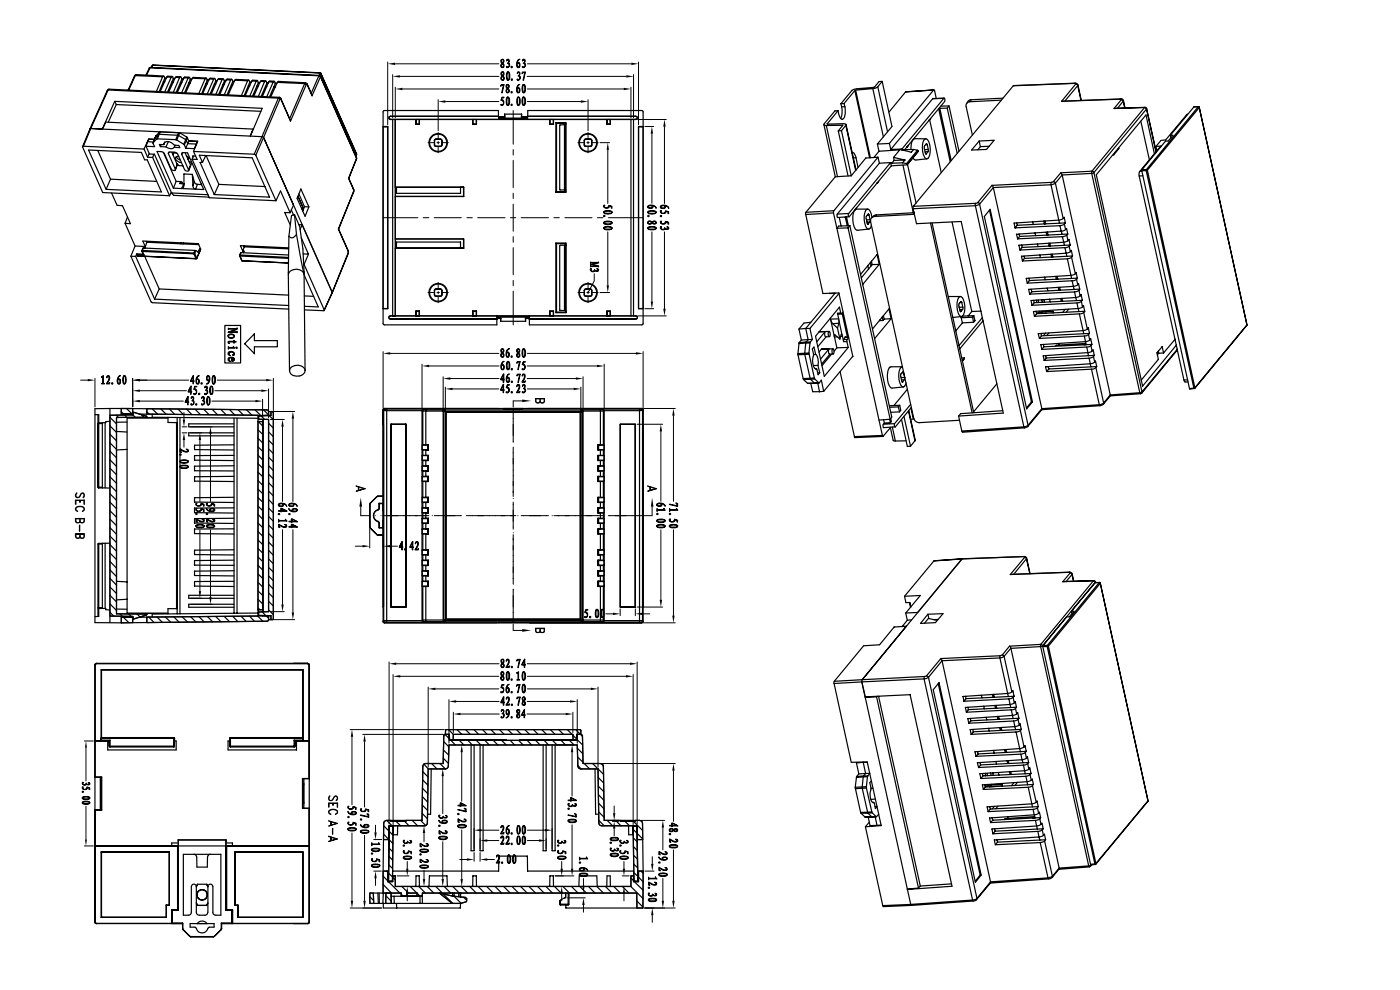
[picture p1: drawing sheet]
<svg xmlns="http://www.w3.org/2000/svg" width="297mm" height="210mm" viewBox="0 0 297 210" stroke-linecap="round" stroke-linejoin="round" font-family="sans-serif">
<g fill="none" stroke="#000" stroke-width=".25">
<path d="M22.8 19.2l-3.7 8.1M22.9 19.1l-3.6 8.2M22.9 19.1l36.1 1.7M22.9 19.1l-.1 .1M23.1 18.9l-.3 .3M23.1 18.9l-.2 .2M23.1 18.9l36.2 1.8M28.5 16.1l-1.3 3M28.7 16l-1.4 3.1M28.7 16l-.2 .1M28.7 16l5.8 .3M28.9 15.8l-.4 .3"/>
<path d="M28.9 15.8l-.2 .2M28.9 15.8l5.8 .3M31.7 14.5l-.8 1.5M31.8 14.4l35.8 1.7M31.8 14.4l-.7 1.6M31.8 14.4l-.1 .1M31.9 14.3l35.8 1.7M31.9 14.3l-.2 .2M31.9 14.3l-.1 .1M32.2 14.3l.2-.5 35.5 1.7M32.3 13.9l-.2 .4M32.5 13.8l-.2 .1"/>
<path d="M32.5 13.8l35.4 1.6M34.5 16.3l.2-.2 .3 .5M34.5 16.3l-1.3 3.1M34.7 17.3h.3M35 16.6l-1.2 2.8M35 16.6h.3M35.4 16.3l-1.4 3.1M35.4 16.3l.9 .1M36.3 16.4l.2-.2 .3 .5M36.3 16.4l-1.3 3.1M36.4 17.4h.3M36.5 16.2h-.9l-.2 .1"/>
<path d="M36.8 16.7l-1.2 2.8M36.8 16.7h.3M37.2 16.4l-1.4 3.1M37.2 16.4l.9 .1M38.1 16.5l.2-.2 .3 .5M38.1 16.5l-1.3 3.1M38.3 17.5h.3M38.3 16.3l-.9-.1-.2 .2M38.6 16.8l-1.2 2.8M38.6 16.8h.3M39 16.5l-1.4 3.1M39 16.5h.9"/>
<path d="M39.9 16.5l.2-.1 .3 .4M39.9 16.5l-1.3 3.1M40.1 16.4l-.9-.1-.2 .2M40.1 17.6h.2M40.4 16.8l-1.2 2.9M40.4 16.8h.3M40.8 16.6l-1.4 3.1M40.8 16.6l2.7 .1M43.5 16.7l.2-.2 .3 .5M43.5 16.7l-1.3 3.1M43.7 17.8h.3M43.7 16.5l-2.7-.1-.2 .2"/>
<path d="M44 17l-1.2 2.8M44 17h.3M44.4 16.8l-1.4 3M44.4 16.8h.9M45.3 16.8l.2-.2 .3 .5M45.3 16.8l-1.3 3.1M45.5 17.9h.3M45.5 16.6h-.9l-.2 .2M45.8 17.1l-1.2 2.8M45.8 17.1h.3M46.2 16.8l-1.4 3.1M46.2 16.8l.9 .1"/>
<path d="M47.1 16.9l.3-.2 .2 .5M47.1 16.9l-1.3 3.1M47.3 17.9h.3M47.3 16.7h-.9l-.2 .1M47.6 17.2l-1.2 2.8M47.6 17.2h.3M48 16.9l-1.4 3.1M48 16.9l.9 .1M48.9 17l.2-.2 .3 .5M48.9 17l-1.3 3.1M49.1 16.8h-.9l-.2 .1M49.1 18h.3"/>
<path d="M49.4 17.3l-1.2 2.8M49.4 17.3h.3M49.8 17l-1.4 3.1M49.8 17l2.7 .1M52.5 17.1l.2-.1 .3 .4M52.5 17.1l-1.3 3.2M52.7 18.2h.3M52.7 17l-2.7-.2-.2 .2M53 17.4l-1.2 2.9M53 17.4h.3M53.4 17.2l-1.4 3.1M53.4 17.2h.9"/>
<path d="M54.3 17.2l.3-.1 .2 .4M54.3 17.2l-1.3 3.2M54.5 18.3h.3M54.5 17.1l-.9-.1-.2 .2M54.8 17.5l-1.2 2.9M54.8 17.5h.3M55.2 17.3l-1.4 3.1M55.2 17.3h.9M56.1 17.3l.3-.1 .2 .4M56.1 17.3l-1.3 3.1M56.3 18.4h.3M56.3 17.1h-.9l-.2 .2"/>
<path d="M56.6 17.6l-1.2 2.8M56.6 17.6h.3M57 17.3l-1.3 3.2M57 17.3l.9 .1M57.9 17.4l.3-.2 .2 .5M57.9 17.4l-1.3 3.1M58.1 17.2h-.9l-.2 .1M58.1 18.4h.3M58.4 17.7l-1.2 2.8M58.4 17.7h.3M58.8 17.5l.2-.2 5.8 .3M58.8 17.5l-1.4 3.1"/>
<path d="M58.8 17.5l5.8 .2M64.6 17.7l.4 .2M64.6 17.7l-3.1 7.4M64.8 17.6l.3 .2M64.8 17.6l-.2 .1M65 17.9l-3.4 7.8M65.1 17.8l1.1 2.5M65.1 17.8v.1M65.1 17.9h-.1M65.1 17.9l1.1 2.4M67.6 16.1l.4 .2M67.6 16.1l-1.6 3.7"/>
<path d="M67.7 16l-.1 .1M67.7 16l.3 .2M67.9 15.5h.1M67.9 15.5l-.2 .5M67.9 15.4v.1M67.9 15.4l.2 .1M68 16.2v.1M68 16.2l7.6 17.3M68 16.3l7.6 17.3M68 16.3l-1.8 4M68 15.5l.1 .1M68.1 15.5v.1"/>
<path d="M68.1 15.5l7.5 17.1-.1 .6M68.1 15.6l7.5 17.1-.1 .4M68.1 15.6l-.2 .5M181.3 19.2l-2.2 2.8M181.3 19.2l3.2 14.3M181.5 19.1l-.2 .1M181.5 19.1l3.2 14.4M185.2 18.8l-3.7 .3M185.2 18.8l2.2 10.2M186.2 18.4l-.5 .3-.5 .1M186.2 18.4l2.1 9.6M187.1 17.3h-.6l-1.1 1.2-3.7 .3-.9 .3-2.4 2.9"/>
<path d="M187.1 17.3l-.9 1.1M187.1 17.3l2.1 9.5-3.1 3.8M192.1 19.5l-3.5 4.3M198.1 19.1l-6 .4M198.1 19.1h.1M198.1 19.1l-9.4 11.3M198.1 19.1l.2 .2 .3 1.6M215 18.2l-21.2 25.6M228 17.7l.2 .1M228 17.7l-13 .5M228.1 17.6l.4 .2 .2 .2M228.1 17.6l-13.1 .6"/>
<path d="M228.1 17.6l-.1 .1M228.2 17.8l.3 .1 .1 .3M228.2 17.8l-3 3.7M228.6 18.2l-2.7 3.2M228.6 18.2l.7 3.1M228.7 18l-.1 .2M228.7 18l.7 3.3M17.7 31l-.2 .2 4.3 9.6 14.2 .7M17.7 31l12.9 .6M18.8 31.8l11.2 .5 .7 1.6h.5l3 6.8-11.7-.5zM19.1 27.3l-1.6 3.8M19.3 27.3h-.2"/>
<path d="M19.3 27.3l-1.6 3.7M20.7 31.9l2.7 6.1M21.8 27.4l.6-1.5 31.3 1.5M23.4 38l-.9 2.2M23.4 38l9.8 .5M24.3 21.5l-2.6 5.9-2.4-.1 36.3 1.7M24.3 21.5l31.3 1.5-2.5 5.9M24.3 21.5l.4 .7M24.7 22.2l-1.7 3.7M24.7 22.2l30.7 1.4M30.6 31.6l.7 1.8M31 31l.7 1.7h1.1l3.6 8.2"/>
<path d="M31.3 30l-.3 1M31.3 30l1.2 .1M31.3 33.4h1.1M31.5 29.5l-.9 2.1M31.5 29.5h1.3M31.5 29.5l.1 .1M31.7 32.5l-.4 .9M32.4 33.4l3.6 8.1M32.5 30.3l.3 .8-1.8-.1M32.5 30.3h.1M32.7 32.7l-.3 .7M32.8 29.6l-1.2-.1-.3 .5"/>
<path d="M32.8 29.3v.1M32.8 29.4l-.3 .9M32.8 29.3l-.3 1M32.8 29.4h.1M33.1 28.8l-.3 .6M33.1 28.8l-.3 .5M33.1 28.8h.1M33.2 29.5l-.7 .8M33.4 29.5h-.2M33.4 29.5l3.9 .1M33.6 28.5l-.8 .8M33.6 28.5l-.4 1"/>
<path d="M33.8 28.5l-.4 1M33.8 28.5l3.9 .2M33.8 28.5h-.2M33.9 28l-.8 .8M33.9 28l-.3 .5M34 28h-.1M34 28l-.2 .5M34 28l3.9 .1M34 31.1h1.2M34.2 30.7l-.2 .4M34.7 32.3l2.7 6.2M34.8 30.6v-.3a1.42 1.42 0 0 1 2.1 .5l1 .1 .2 .4-1.2-.1 .3-.4"/>
<path d="M34.8 30.6l.2-.4-.2 .4M34.8 30.6h-1l.2 .5M34.8 30.6h.1M35.2 31.1a1.29 1.29 0 0 0 1.7 .1M35.7 32.6l.2-.3h1.2l.5 .2 1.6 3.5 .4 .3 .4-.1M35.7 32.6l1.5 3.3M35.7 30l-.5 1.1M35.8 32.3l-.1 .3M36.4 32.3l1.2 2.6-.4 1M36.8 32.5h.7M36.8 32.5l-.1 .3M36.9 32.3l-.1 .2"/>
<path d="M37.2 36.1h-.5l-.4-.3-1.6-3.5-1.4-.2 3.5 7.8M37.2 35.9v.2M37.3 29.6l.2 .1M37.4 38.5l-.6 1.4M37.4 38.5h.9M37.4 33.2a1.09 1.09 0 0 0 .9 .8M37.5 34.7l.5 .4 .8 .1M37.5 29.7l1.5 .9M37.7 28.7l-.4 .9M37.7 34.8l-.5 1.3M37.7 28.7h.2M37.9 28.7l-.4 1"/>
<path d="M37.9 28.7l1.5 .9M37.9 33.1l-.4 .1-.3 .2a1.15 1.15 0 0 0 1.3 1.1M37.9 28.1l.2 .1M37.9 28.1l-.2 .6M38.1 28.2l-.2 .5M38.1 28.2l1.5 .9M38.3 38.5l.3 .2M38.6 32.8a.28 .28 0 0 1 0-.3 .28 .28 0 0 1 .3-.1h.9l3.4 7.8-6.4-.3M38.6 32.8l1.4 3.2M38.6 38.7v.2M38.6 38.7l.2 .3M38.7 32.4l-.1 .4"/>
<path d="M39 30.6l.1 .1M39.1 30.7l.3 .7M39.3 32.4l1.1 2.6-.4 1M39.4 29.6l-.4 1M39.4 31.4l1.8 .1M39.4 29.6l.1 .2M39.5 29.8l-.4 .9M39.5 33l.5 .4M39.5 29.8l.3 .7M39.6 29.1l.1 .1M39.6 29.1l-.2 .5M39.7 29.2l-.2 .6"/>
<path d="M39.7 29.2l.4 .7M39.8 30.5l1.8 .1M39.8 30.5l-.4 .9M40 33.4v.1M40 33.4l-.2 .3M40 36v.2M40 29.9l1.9 .1-.8 2.1M40 33.5l-.1 .3M40 33.5v.4M40.1 34.2l.3 .1 .2 .4-.6 1.5M40.1 29.9l1.8 .1M40.1 29.9l-.3 .6"/>
<path d="M40.8 33.8l3.6 8.1 14.1 .7M40.8 37l-1.8-.1v2.4l-.1 .4-.4 .3 .5-1-.9-.1 .2-.4M40.8 37l.1 2.4M40.8 37l.4 1.6M41.1 32.1l12.8 .6M41.1 32.1l.7 1.7h-1M41.1 33.1l-.3 .7M41.2 38.6l.4 .4 .3 .1M41.2 38.6l-.3 .8M41.2 31.5l.1 .1M41.5 33.1h-.6l.1 .2M41.6 30.6l-.4 .9"/>
<path d="M41.6 30.6h.1M41.9 30l-.3 .6M41.9 30h.1M41.9 39.1l-.4 1a.65 .65 0 0 1-.6-.7M41.9 39.1l.8 .1M42.7 39.1v.1M43 34.5l-.7-1.6 11.2 .6 3.7 8.3-11.7-.5M43 34.5h-.5l3 6.8M43.6 33l-.6 1.5M43.7 33l2.7 6.1M46.4 39.1l9.8 .5M46.4 39.1l-.9 2.2"/>
<path d="M53.7 27.4v.1M53.7 27.4l-.6 1.5M53.9 32.7l.4 .2M54.3 32.9l4.2 9.7M55.6 29l.3 .2M55.6 29l-1.7 3.7M55.9 29.2l-1.6 3.7M59 20.8l.4 .2M59 20.8l-3.4 8.2M59.3 20.7l.3 .2M59.3 20.7l-.3 .1M59.4 21l-3.5 8.2"/>
<path d="M59.6 21h-.2M59.6 20.9l2 4.8M59.6 21l2 4.7M59.6 20.9v.1M71.4 23.8v-.2l.7 1.5M72 25.1h.1M72.1 25.1l-.1 .3M73.9 37.8l1.1 2.5M74 37.8l1 2.3M74 37.8h-.1M75.6 33.5v.1M75.6 33.6l-1.7 4.2"/>
<path d="M75.6 33.5l-1.6 4.3M81.3 26.8h.9v38.7h-.9zM81.3 26.9h.9M82.8 25.4h52.1M82.8 24.7l-.2 .1-.1 .2 .3 .3M82.8 25.3h52.1M82.8 25.3v.1M83.3 25.4v41.6zM83.3 25.4h.1M83.9 39.7v1.9M88.2 26.4h.8M88.2 25.4v1"/>
<path d="M88.3 26.3h.6M88.3 25.4v.9M88.3 26.3l-.1 .1M88.9 26.3l.1 .1M88.9 25.4v.9M89 25.4v1M92.2 30.8l.3 .2M92.2 30.8l.3 .3M92.2 29.8v1M92.5 29.5l-.3 .3M92.5 29.5h.9M92.5 31.1h.9"/>
<path d="M92.5 29.5h.1M92.5 31h.9M92.5 31v.1M93.4 29.5l.2 .1 .1 .2M93.4 31v.1M93.4 29.5l.4 .3M93.4 29.5h.1M93.7 30.7l-.1 .3h-.2M93.7 30.7l.1 .1M93.7 29.8v.9M93.8 30.8l-.4 .3M93.8 29.8v1"/>
<path d="M93.8 29.8h-.1M97.7 39.7v1.3h-13.6v-1.3M98.3 39.7v1.9M100.3 26.4h.8M100.3 25.4v1M100.3 26.3h.7M100.3 25.4v.9M100.3 26.3v.1M101 26.3l.1 .1M101 25.4v.9M101.1 25.4v1M105.7 24.7v-1.3h-24.3l-.1 .3v45.1l.2 .1h23.9v-1.2"/>
<path d="M105.8 25.3v-.6h-23l-.3 .1v.2l.3 .4M105.8 24.8h1.3M105.8 24.8h.1M105.8 25.1h6.1v.1h-6.1zM107.1 24.8h.1M110.7 24.8v-.6h-3.6v.6M110.7 24.8h-.1M111.9 25.3v-.6h23l.3 .1v.2l-.3 .4M111.9 24.8h.1M112 24.7v-1.3h24.2l.2 .2v45.2l-.2 .1h-23.9l-.1-1.9M112 24.8h-1.4M116.6 26.4h.8"/>
<path d="M116.6 25.4v1M116.7 26.3h.7M116.7 25.4v.9M116.7 26.3l-.1 .1M117.4 26.3v.1M117.4 25.4v.9M117.4 25.4v1M117.9 26h2.1M117.9 26l.2 .2M117.9 26v14.8M118.1 26.2h1.9M118.1 26.2v14.5"/>
<path d="M119.8 26.5h-1.1v13.8h1.3M119.8 26.5h.2M119.8 26.5v13.8M120 26.2v14.5M120 26v14.8v-.1M120 26v.2M123.9 30.8l.2 .2 .2 .1M123.9 29.8h.1M123.9 29.8v1M124 30.7l.1 .3h.2M124 29.8v.9M124 30.7l-.1 .1"/>
<path d="M124.3 29.5h-.2l-.2 .3M124.3 29.5h.1M124.3 29.5h.9M124.3 31.1h.9M124.3 29.5h-.1l-.2 .3M124.3 31h.9M124.3 31v.1M125.2 29.5l.4 .3M125.2 31v.1M125.2 29.5h.2l.2 .3M125.2 29.5h.1M125.6 30.8l-.4 .2"/>
<path d="M125.6 30.8l-.2 .2-.2 .1M125.6 29.8v1M128.7 25.4v1M128.7 26.4h.8M128.8 25.4v.9M128.8 26.3h.6M128.8 26.3l-.1 .1M129.4 26.3l.1 .1M129.4 25.4v.9M129.5 25.4v1M133.9 25.4v41.6zM134.4 25.4v41.6z"/>
<path d="M134.9 24.7l.2 .1 .1 .2-.3 .3M134.9 25.3v.1M135.5 26.8h.9v38.7h-.9zM135.5 26.9h.9M174.8 26.5l.5 .1M174.8 26.5l2.4 11M175.3 26.6l2.4 10.9M177.2 37.5l-6.2 7.5M177.8 23.5h-.7l-2.3 3M177.8 23.5l-2.3 2.8 3.6-.1 .4 .3M177.8 27.8l2.1 9.5M178.4 22l.2 .6"/>
<path d="M178.5 27.7l-.7 .1M178.5 27.7l2.1 9.6M178.6 22.6v.2a3.8 3.8 0 0 1-.3 2.3M178.6 22.6h.6M178.7 26.6l-.9 1.2M178.7 26.6h-3.4M178.7 26.6v.1M179.1 22h-.7M179.1 22l.1 .6M179.2 22.6a2.47 2.47 0 0 1-.5 2.7 .77 .77 0 0 1-.7-.8l-.2-1M179.4 26.6l-.9 1.1M179.4 26.6l2.1 9.5"/>
<path d="M179.5 26.5l-.1 .1M179.5 26.5l2.1 9.6M180.6 37.3l-3.4 .2M180.8 32.3a1.03 1.03 0 0 1 .8 1.2M181.1 33.5h.5M181.6 33.5l.4 2M186 38.9h.1M186.1 38.8v.1M186.1 30.6l.4 1.5M186.3 33.4l-2.6 .1-3.1 3.8M186.3 33.4l-9.4 11.3M186.3 33.4l.3 1.2"/>
<path d="M186.4 38.5l-.3 .4M186.5 32.1l-1.1 1.3M186.6 34.6l-9 10.8M188.7 30.4l-2.6 .2M188.7 30.4l.3 1.3M188.9 34.5l-8.9 10.8M188.9 34.5l-2.3 .1M188.9 34.5l.2 .7M189.1 35.2l-9 10.8M189.2 34.6l-.2 .1M189.6 33.4l2.4 .5M189.6 33.4l.1 .6"/>
<path d="M189.7 34l-.5 .6M190.9 31.8l-4.4 .3M191.3 31.6l-2.3 .1M191.3 31.6v.1M191.5 34.5l-2.3 .1M191.5 34.5l.8 .2M191.6 35l2.2 10.1M191.6 31.7l-.3 .1M191.6 31.7l-.1 .1M192 33.9l-2.3 .1M192 33.9l-.5 .6M192.3 34.7l.1 .2"/>
<path d="M192.4 31.2h.1M192.4 34.9l.1 .1M192.4 31.1l.1 .1M192.5 35l-3.4 .2M192.5 34.9l1.8 8.2M192.7 30.8l-.2 .4M193.7 33.5l.4 .4 2.5-.2M193.8 31.7h-2.2M193.8 31.7l-.5 .6-2.3-.6-1.4 1.7M193.8 31.7l.8 .2M194.6 31.9l.2 .1M194.6 31.9l-2.3 2.8"/>
<path d="M194.8 32l-2.4 2.9M194.8 32l-2.3 3M196.4 32.6h.1M196.4 29.5a1.62 1.62 0 0 1 .9 1.7v1.1a1.27 1.27 0 0 1-.7 1.4M196.4 29.5a1.73 1.73 0 0 0-.7 1.9v.4a1.88 1.88 0 0 0 .9 1.9M196.4 29.5l-2.4-.1a1.53 1.53 0 0 0-.7 1.7v.6M196.7 30.7l-.2-.2-.4 .6 .2 1.3 .2 .2M196.7 30.7h-.4M196.7 30.7l.2 1M196.9 32.2h-.7M196.9 32.2l-.4 .4M196.9 31.7v.5"/>
<path d="M196.9 31.7h-.7M197.1 25.5v.1M197.1 25.4v.1M197.2 25.4l2.5 11.2M197.4 25.1l-.3 .4M197.9 20.9l-8.9 10.8M199.1 23.1l2.5 11.2M199.3 22.8l2.5 11.3M200.2 20.9h-2.3M200.2 20.9l-8.9 10.7M200.3 20.8l.1 .2v.5l-8.5 10.2M200.3 20.8l-2.4 .1"/>
<path d="M200.3 20.8l-.1 .1M200.9 22.9l-1.5 .1M200.9 22.9l2.2 9.6M201.3 22.5h-1.7M201.3 22.5l-.4 .4M201.3 22.5l2.1 9.6M205.7 21.6a.84 .84 0 0 0-.7 1l1.3 6.1M206 21.2l-.6 .2-.3 .6M206 21.2l-.3 .4M207.7 29.9l3.2-.1-1.6 1.9-3.2 .1zM207.7 29.9l.3 1.2M208 31.1l-.6 .7"/>
<path d="M209.9 31l-1.9 .1M210.4 39.3l.3 .5M210.4 39.3l-3 3.7M210.7 39.8l-2.9 3.5M210.7 39.8l10.3 46.9M212.4 21.2l-6.7 .4M212.8 20.8l-6.8 .4M223 39.2l-12.3 .6M223 39.2l1.6 7.5M223 38.7v.5M223 38.7l-12.6 .6M223.5 38.5l-.5 .2"/>
<path d="M223.5 38.5l.3 .1 .1 .3M223.9 38.9l-.9 .3M223.9 38.9l1.6 7.4M225 36.7l.3 .4M225 36.7l-1.5 1.8M225.3 37.1l-1.4 1.8M225.3 37.1l10.2 46.7M231.6 36.8l-6.3 .3M231.6 36.8l10.2 46.5M231.6 36.3v.5M231.6 36.3l.3 .1 .2 .2M231.6 36.3l-6.6 .4"/>
<path d="M232.1 36.6l-.5 .2M232.1 36.6l10.2 46.5M237.1 31.5h.3M237.3 31.4l.1 .1M237.4 31.5l-1.1 1.4-.1-.2M237.7 21h.2v.2M237.7 21l-12.5 .5M237.7 21l.5 .1 .1 .2M237.7 21h.1M237.9 21.2h.2l.2 .3M237.9 21.2l-1.6 1.8M238.3 21.5l-1.2 1.5"/>
<path d="M238.3 21.5l.3 1.4M238.3 21.3v.2M238.3 21.3l.4 1.6M241.7 37.3l9.5 43.3M241.8 36.4l-.1 .9M242 25.7l1.8 8.2M242.2 36.2l10.1 46.2M242.3 36l-.1 .2M242.3 36h.9M242.3 36.3l-.5 .1M242.5 37.3h-.8M242.8 22.8l.4 .3"/>
<path d="M242.8 22.8l-6.5 .2M242.8 22.8l-11.2 13.5M242.9 22.8l.3 .3M242.9 22.8l-6.6 .2M242.9 22.8h-.1M243.2 36.2h-1M243.2 36.2l10.1 46.1M243.2 36v.2M243.2 36l.2 .1M243.2 23.1l-11.1 13.5M243.2 23.1l2 9.1M243.2 23.1l2.1 9.1"/>
<path d="M243.2 23.1h.1M243.4 36.1l-.2 .1M243.4 36.1l10.1 46.1M244.9 32.6l-1.8-8.2-10.5 12.7 9.8 44.8 7.1-8.7M245.2 31.1l.2 .7h.1M245.2 31.1l1-.1-4.4 5.4M248.3 28.7h.5l-1 1.2h-.5l-5 6.1M248.3 28.7l.1 .5M251.7 24.3l-4.4 5.4-1 .1-1.1 1.3M251.9 24.3h-.2M252 24.2l-.3 .1M253.4 22.6l-5.1 6.1"/>
<path d="M254.2 22.6h-.9h.9M254.2 22.6h.1M254.2 22.6l-11 13.4M254.2 22.6l.2 .2M254.4 22.8l10.1 46.1-10.1-46.1M254.4 22.8l-11 13.3M254.4 22.8h.1M23.7 40.9l1.1 2.7h1.2l1.7 3.8h-1.2M26.5 47.4l2.2 4.8M27 46.1l-.5 1.3M27.8 54.3l4.4 9.9 29 1.4M27.8 54.3l1 .1"/>
<path d="M28.7 52.2l-.9 2.1M28.7 52.2l2.1 .1M28.8 54.4l4 9.1M29 53.8v.3M29 53.8l-.2 .6M29 53.8l1.4 .1M29 54.1h1.6M29 54.1l.1 .2M29.1 54.3l12.5 .6M29.1 54.3h.1M30.1 53.3l.5 .8M30.1 53.2v.1"/>
<path d="M30.1 53.3h.1M30.2 53.1v.2M30.2 53.3h.1M30.2 53.1l10.9 .6M30.2 53.3l10.9 .5 .5 1.1M30.2 53.3l.4 .8M30.2 53.1l-.1 .1M30.4 52.6l-.3 .6M30.4 52.6l-.2 .5M30.4 52.6l11 .5M30.7 54.3l3.1 7M30.8 52.3l-.5-1.2 11.8 .6 .5 1.2-.3-.1"/>
<path d="M31 51.2l.1 .2M31.1 51.4l-.4 1.2 .1-.3M31.1 51.4l11.1 .5M32.4 51.2l.1 .2M36.3 40.8l-.3 .7M36.4 40.9l7.7 .4M36.4 40.9l.4 .5 7.5 .4M37 51.4l-.1 .2M38.4 51.5l-.1 .2M38.9 51.6l-.1 .1M41.1 53.7v.1h.2M41.1 53.7l.2 .1"/>
<path d="M41.3 53.8l.4 .9M41.4 53.1l.2 .1M41.4 53.1l-.3 .6M41.6 53.2l-.3 .6M41.6 54.9h.1M41.7 54.7l-.1 .2M41.7 54.9h-.1M41.7 54.7v.2M42.3 52.8l-.3 .7-.4-.3M42.3 52.8l.2 .4M42.5 53.2l-.8 1.5M42.5 53.2l-.8 1.6"/>
<path d="M50.8 54.3l.5 .9M50.8 54.1v.2M50.8 54.3h.1M50.9 54.1v.2M50.9 54.3l.4 1M50.9 54.1l10.3 .5M50.9 54.3l10.3 .5M50.9 54.1h-.1M51.1 53.6l-.3 .5M51.1 53.6l10.1 .5M51.1 53.6l-.2 .5M51.3 55.2v.1"/>
<path d="M51.3 55.3l9.9 .5M51.5 53.3h.3l-.2 .3M51.7 52.1l.1 .3M51.8 52.4l9.4 .4M51.8 52.4l-.3 .9M58.5 42.6l1-2.1 2 4.6M61.2 52.6l-10.2-.5 .5 1.2M61.3 50.1l-.1 8.2 .2 20.3M61.5 45.1l.8-1.6-6.4-14.3 14.6 32.8M61.5 45.1h-1.1l1.2 2.6M61.8 44.5l.5 1.1M62.5 45.5l1.1 2.5 .7 4.8 .2 4.9"/>
<path d="M62.5 45.5l-.7 .2-.5 4.4M62.5 45.5l.4 4.2M62.9 49.7l1.5 8.2a1.95 1.95 0 0 0-3.1 0l-.1 .4M62.9 49.7a.94 .94 0 0 1-1.6 .4M63.2 41.6l1.1 2.4zM63.4 47.7h.7M63.4 41.1l1.2 2.7M63.8 40.1l1.7 3.8-.8 2-1.7-3.8zM63.9 50.5l1.5 3.4M64 44.4v-.3l.3 .4M64.1 47.7l6.4 14.3M64.1 47.7l-.4 1"/>
<path d="M64.3 44.5l-.1 .2M64.3 53.8l1.1 .1M64.3 44v.5M64.4 56.1h.1M64.5 57.7l.2 20.9M64.5 57.7v.5M64.5 56.1l4.3 9.6M64.5 58.3l3 6.8-2.9-.1M64.6 43.8l.9 .1M64.6 43.8l-.4 1M65.4 53.9l-.9 2.2M71.8 48.6l2.1 4.7"/>
<path d="M71.8 48.6h.1M71.8 48.6l2.1 4.6M73.9 53.2v.6M73.9 53.3v.4M73.9 53.7l-3.4 8.3M73.9 53.8l-3.4 8.3M73.9 53.2v.1M73.9 53.7v.1M75 40.1v.5M75 40.3v.3M75 40.6l-3.2 8M75 40.1v.2"/>
<path d="M83.9 50.7h14.4M83.9 41.7h14.5M83.9 52.7h14.5M83.9 41.7v9M83.9 50.7h.1M83.9 41.6h14.4M83.9 52.6h14.4M83.9 52.6v.1M83.9 50.7v1.9M83.9 41.6v.1M84.1 52.6v-1.3h13.6v1.3M98.3 41.6l.1 .1"/>
<path d="M98.3 50.7v1.9M98.3 52.6l.1 .1M98.4 41.7v-2h-14.5v-14.3v41.6v-14.3M98.4 50.7v2M117.9 51.6v14.7M117.9 40.8h2.1M117.9 51.6l.2 .1M117.9 51.6h2.1M118.1 51.7v14.5M118.1 40.7h1.9M118.1 40.7l-.2 .1M118.1 51.7h1.9"/>
<path d="M119.8 52v13.9M120 51.7v14.4M120 52l-1.3 .1v13.7l1.3 .1M120 51.6v.1M120 51.6v14.7M170.9 45.5l3.7 16.8 3.4-.2 2.8 13.5M171 45l-.1 .5M176.8 45.2l10.4 47.2M176.8 45.2l-5.9 .3M176.9 44.7l-.1 .5M176.9 44.7l-5.9 .3M177.6 45.4l.1 .7 2.4-.1"/>
<path d="M178 46.1l.4 1.8M179.3 46.1l.4 1.8M179.6 46l.4 1.9M179.9 48.3l8.9 40.6M180 45.3v.5l.1 .2M180 45.3l-2.4 .1M180.3 47.9l-2.4 .1-.4 .4 2.4-.1M180.3 47.9l-.4 .4M180.3 47.9l8.9 40.6-.4 .4M181.4 44.4v.1M181.4 44.5a4 4 0 0 0-.2 3.7l.6 .6 2.5-.2M181.6 44.4h2.5"/>
<path d="M181.7 44.1l-.3 .4M183.9 47.1h.6M184.1 44.4a1.63 1.63 0 0 1 .8 1.7M184.1 44.4a1.44 1.44 0 0 0-.8 1.6v.1a2.52 2.52 0 0 0 .9 2.5h.1M184.1 47.5h.1M184.1 56.4l.2 .7M184.4 45.6l-.2-.2-.5 .6 .3 1.4 .1 .1M184.4 45.6l.2 1M184.4 45.6h-.4M184.5 47.1l-.4 .4M184.6 46.6l-.1 .5M184.6 46.6h-.8"/>
<path d="M184.7 55.7l.1 .7M184.9 47.8l-.3 .6-.3 .2M184.9 55.4l.1 .7M185 56.1l-2.3 2.8M185.5 45.9a.9 .9 0 0 0-.8 1.1l9.1 41.7a1.31 1.31 0 0 0 1.3 1l8.4-.6M185.9 45.6l-.4 .1-.6 .5M185.9 45.6l-.4 .3M186.5 56.1l-.4-2.1-3.5 4.2M186.5 56.1l-3.5 4.2M186.5 56.1h-1.5M193.7 44.3l13.2-.7 10.3 46.9M193.7 44.3l.7 3.1 9.5-.4 8.9 40.6-9.4 .7"/>
<path d="M193.7 45h.2M193.8 43.8l-.1 .5M193.9 45.1l-8 .5M194 45.5l-8.5 .4M197.4 47.3l8.8 40.3M197.7 47.3l8.9 40.2M202 47.1l4.2 19M207 43.1l-.1 .3a.4 .4 0 0 0 .7 .1l.2-.2M207 43.1l-13.2 .7M207.4 43l-.4 .1M207.4 43l.4 .3M207.8 43.3l10.3 46.9"/>
<path d="M209.9 44.6l8.9 40.7M210.1 44.4l8.9 40.9-1.2 1.4-9-40.8zM215.7 47.3l.1 .5M215.8 47.8l-.5 .5M216.2 49.6l.1 .6M216.3 50.2l-.4 .5M216.7 52l.1 .5M216.8 52.5l-.4 .5M217.2 54.3l.1 .5M217.3 54.8l-.4 .6M218.3 59l.1 .5M218.4 59.5l-.5 .6"/>
<path d="M219.1 47.1l.1 .5M219.6 49.4l.1 .6M220.1 51.8l.1 .5M220.6 54.1l.1 .5M221.4 46.9l.2 .6M221.6 58.8l.1 .5M221.7 46.9l.1 .6M221.9 49.3l.2 .6M222.2 49.2l.1 .7M222.5 51.6l.1 .6M222.7 51.6l.1 .6M223 53.9l.1 .7"/>
<path d="M223.2 53.9l.1 .6M224 58.6l.1 .6M224.2 58.6l.2 .6M224.6 46.7l-9.5 .6 .2 1M224.6 46.7l.2 .7M224.9 47.9l.2 1.1M224.9 47.9l-9.6 .4M225.1 49l-9.5 .7 .3 1M225.2 49l.1 .7M225.4 50.2l-9.5 .5M225.4 50.2l.3 1.2M225.5 46.3l-.9 .4"/>
<path d="M225.5 46.3l.3-.2 .2 1.2M225.7 51.4l-9.6 .6 .3 1M225.7 51.4l.1 .6M225.8 47.5l-.9 .4M225.8 47.5l.3 1.2M225.9 52.5l-9.5 .5M225.9 52.5l.3 1.2M226 47.3l-10.2 .5M226 47.3l-.2 .2M226.1 48.7l-.3 .2-.7 .1M226.1 48.7l.2-.2 .2 1.1M226.2 53.7l-9.5 .6 .2 1.1"/>
<path d="M226.2 53.7l.1 .7M226.3 49.9l-.9 .3M226.3 49.9l.3 1.1M226.4 54.9l.8 3.5M226.4 54.9l-9.5 .5M226.5 49.6l-10.2 .6M226.5 49.6l-.2 .3M226.6 51l-.9 .4M226.6 51l.2-.2 .2 1.2M226.8 52.2l-.9 .3M226.8 52.2l.3 1.2M227 52l-10.2 .5"/>
<path d="M227 52l-.2 .2M227.1 53.4l-.9 .3M227.1 53.4l.2-.3 .2 1.2M227.2 58.4l-9.5 .6 .2 1.1M227.2 58.4l.1 .6M227.3 54.6l-.9 .3M227.3 54.6l.8 3.5M227.4 59.6l-9.5 .5M227.4 59.6l.3 1.1M227.5 54.3l-10.2 .5M227.5 54.3l-.2 .3M228.1 58.1l-.9 .3"/>
<path d="M228.1 58.1l.2-.3 .2 1.2M228.4 59.3l-1 .3M228.4 59.3l.2 1.1M228.5 59l-10.1 .5M228.5 59l-.1 .3M32.8 63.5l28.4 1.3M33.8 61.3l-1 2.2M33.8 61.3l27.4 1.3M47.7 69h3.3v8h-3.3zM51.9 72.9l2.1-2.1v1.5h4.8v1.3h-4.8v1.4M51.9 72.9l2.1 2.1M64.6 62.8l1.9 .1"/>
<path d="M64.6 65.7l4 .2 .2-.2M64.7 78.6a1.78 1.78 0 0 1-1.5 1.2 1.78 1.78 0 0 1-1.7-.8l-.1-.4M64.7 78.6a1.75 1.75 0 0 0-1.6-1.1 1.75 1.75 0 0 0-1.7 1.1M70.5 62v.1M70.5 62l-1.7 3.7M70.5 62.1l-1.7 3.7M81.3 65.4h.9M82.8 67l-.3 .3 .3 .4M88.2 66v1M88.2 66h.8M88.2 66h.1M88.3 66v1"/>
<path d="M88.3 66h.6M88.9 66v1M89 66h-.1M89 66v1M92.2 62.6l.3 .2M92.2 62.6l.3 .3M92.2 61.6v1M92.5 61.3l-.3 .3M92.5 61.3h.9M92.5 62.9h.9M92.5 62.8v.1M92.5 62.8h.9"/>
<path d="M93.4 61.3l.2 .1 .1 .2M93.4 62.8v.1M93.4 61.3l.4 .3M93.4 61.3h.1M93.7 62.5l-.1 .3h-.2M93.7 61.6v.9M93.7 62.5l.1 .1M93.8 62.6l-.4 .3M93.8 61.6h-.1M93.8 61.6v1M100.3 66v1M100.3 66h.8"/>
<path d="M100.3 66h.1M100.3 66h.7M101 66v1M101.1 66h-.1M101.1 66v1M105.5 67.1v.2M105.5 67.5l.7 .1M105.5 67v.1M105.5 67.3v.2M105.5 67h6.7M105.5 67.1h6.7M105.5 67.3h6.7"/>
<path d="M105.5 67.5h.7M106.2 68.1h5.3M106.2 67.5v.6v-.5M106.2 67.5v.1M111.5 67.5v.6M111.5 67.5v.1M111.5 67.5h.7M111.5 67.6v.5M112.2 67.1v.2M112.2 67v.1M112.2 67.3v.2M112.2 67.5l-.7 .1"/>
<path d="M116.6 66v1M116.6 66h.1M116.6 66h.8M116.7 66v1M116.7 66h.7M117.4 66v1M117.4 66h.1M117.9 66.3h2.1M118.1 66.2l-.2 .1M120 66.1l-1.9 .1M120 66.1v.2M123.9 62.6l.4 .3"/>
<path d="M123.9 61.6v1M123.9 61.6h.1M124 62.5l.1 .3h.2M124 62.5l-.1 .1M124 61.6v.9M124.3 61.3l-.3 .3M124.3 61.3l-.4 .3M124.3 61.3h.9M124.3 62.9h.9M124.3 62.8v.1M124.3 62.8h.9M125.2 62.8v.1"/>
<path d="M125.2 61.3l.4 .3M125.6 62.6l-.4 .2M125.6 62.6l-.4 .3M125.6 61.6v1M128.7 66v1M128.7 66h.1M128.7 66h.8M128.8 66v1M128.8 66h.6M129.4 66v1M129.5 66h-.1M129.5 66v1"/>
<path d="M133.9 67h1M134.9 67l.3 .3-.3 .4M134.9 67h-52.1l-.3 .1v.2v.3l.3 .1h22.6l.1-.7M134.9 67l.3 .1v.2v.3l-.3 .1h-22.6M135.5 65.4h.9M169.3 75v.3M169.3 75.3l1.1 5M169.5 69.8l.5 2.3M169.5 72.9l-.2 2.1M169.5 72.7v.2M170 72.1l-.5 .6M170.9 72.8l-.2 2.4 1.2 5.1"/>
<path d="M170.9 69.7l.5 2.3M170.9 69.7l-1.4 .1M170.9 72.8l-1.4 .1M170.9 69.7h.9M170.9 72.8h.9M171 72.6l-.1 .2M171 72.6l-1.5 .1M171 72.6h.9M171.4 72l-.4 .6M171.4 72l-1.4 .1M171.6 74.9l.1 .2M171.6 74.9l-2.3 .1"/>
<path d="M171.7 75.1l1.1 5.1M171.7 75.1l-2.4 .2M171.8 69.7l.5 2.3M171.8 72.8l-.2 2.1M171.9 72.6l-.1 .2M172 68.4l-1.4 .1-1.1 1.3M172.3 72l-.4 .6M172.3 72h-.9M173 78.2h.1zM173.1 75.2l-.4-1.6-.4 .4 .3 1.1-.1 .5a2.29 2.29 0 0 0 .6 2.6M173.1 75.2a2.34 2.34 0 0 1 .4 2.3M173.1 75.2h-.5"/>
<path d="M173.2 78.2l.4 1.3 .3-.4M173.5 77.5l.4 1.6M173.5 77.5h-1M173.9 79.1h-.4M174.2 74.1l-.5 .6M175 70.4v.1a.76 .76 0 0 0 .2 1M175 70.4l-1.7 2.1M175 70.4h-1.3M175.3 71.5l-1.8 2.1M175.8 74v.2a.76 .76 0 0 0 .2 .9h.7M175.8 74l-1.7 2.2M175.8 74l-1.6 .1"/>
<path d="M175.9 70.3l.2 .6-.2 .5M175.9 70.3l-.2 .5 .2 .6M175.9 70.3l-2.1 .1M175.9 71.4l-.7 .1M176 62.2h1.1M176.1 75.1l-1.8 2.2M176.1 67.5l1.4 6.3M176.4 75.1l-2 2.5M176.6 68.7l1.1 .9M176.7 74l.2 .5-.2 .6M176.7 74l-2.5 .1M176.7 74l-.2 .5 .2 .6"/>
<path d="M177.2 62.2l-6.3 7.5M177.5 73.8l-.6 .7M177.6 71.5h-.6v-.5l1.2 .9M177.7 66.5v.2l.8-.1M177.7 69.6l.5 2.3M177.7 66.5l.2 1.1M177.9 67.6l-1.7 .1 .4 1M177.9 67.6l.1 1M178 67.9l.6 3.2M178 68.6l-.3 1M178 68.6l-1.4 .1M178 62.2l-6.2 7.5"/>
<path d="M178.2 78.8l3.1 13.8M178.3 66.4l-.2-1.3-5.1 6.2 1.9 8.5 5.1-6.1M178.3 66.4l-.6 .1M178.6 66.4l1.2 5.1M178.7 71.3l-.2-.4-.3 1M178.7 71.3l.3 1.2M178.7 71.3l-.4 .1M178.9 66.2l-.3 .4-.3-.2M179 72v.5M179 72h.7M179 72.5h.7M179.3 71.5h.7z"/>
<path d="M179.3 71.5l-.3 .5M179.7 72.5l.3 1.2M179.7 72v.5M180 71.3l-.2 .2M180 73.7l-2.5 .1M180 71.6l-.3 .4M180.9 75.6l-6.2 7.4M186.6 67.9v.1M187.1 67.3l.2 .7M187.3 68h-.7M187.4 67l.2 .7M187.6 67.7l-.3 .3"/>
<path d="M189.1 67.6l-.5-2.1-3.5 4.3M189.1 67.6l-3.6 4.2M189.1 67.6l-1.5 .1M191.4 77.8l-2.6 .1a3.8 3.8 0 0 0 0 4l.3 .4 2.5-.2M191.4 77.8l-.5 .4-.2 .6v1.5a1.62 1.62 0 0 0 .9 1.8M191.4 77.8h.1M191.7 79.1l-.1-.2-.5 .5-.1 .3 .3 1.3h.2l.3-.4M191.7 79.1l.2 1M191.7 79.1h-.4M203.6 65.7h.6M203.7 64.2h.3M203.7 62.9h.1a2.04 2.04 0 0 1 .9 2 2.12 2.12 0 0 1-.7 2.2"/>
<path d="M203.7 62.9a1.1 1.1 0 0 0-.6 1.2v1.5a1.57 1.57 0 0 0 .9 1.5M203.7 62.9h-2.5M203.7 66.1h.1M203.9 67.4l.3 1.1M204 67.1l-1.9 .2M204 64.2l-.2-.2-.4 .6 .3 1.4 .1 .1M204 64.2l.3 .9M204 75.9h.6M204.2 68.5l-1.4 1.7M204.2 65.7l-.4 .4M204.3 65.1l-.1 .6M204.3 65.1l-.8 .1"/>
<path d="M204.6 76l-.4 .6M204.6 75.9v.1M204.6 75.9l-.5 .5M204.6 76l-.4 .5M206.2 66.1l-.8 .9M206.3 67.3l.2 1.1M206.3 67.3l-2.4 .1M206.5 68.4l-2.3 .1M206.6 67l.2 1-.3 .4M206.6 67h-2.4l-.3 .4M206.6 67l-.3 .3M208.1 66l-1.9 .1"/>
<path d="M208.4 67.4l-5 5.9M208.5 68.1l-4.9 5.9M218.8 61.4l.1 .5M218.9 61.9l-.5 .5M219.3 63.7l.1 .5M219.4 64.2l-.5 .6M219.8 66l.1 .5M219.9 63.7v.5M219.9 66.5l-.5 .6M220.3 63.6v.6M220.4 66l.4 .2M220.8 70.7l.1 .5"/>
<path d="M220.8 66.2l-.9 .2M220.9 71.2l-.4 .6M221 74.1l9.5-.5 .3 1.2M221 63.6l.1 .5M221.2 65.9l-.4 .3M221.4 73.1v.5M221.4 73.6l-.4 .5M221.5 63.5l.1 .6M221.8 70.6l-.4 .6M221.9 75.4v.5M221.9 75.9l-.4 .5M222.2 61.1l.1 .6"/>
<path d="M222.4 77.8l.1 .5M222.5 65.9l-.3 .2M222.5 78.3l-.5 .5 9.6-.5M222.5 70.6l-.4 .6M222.7 63.5l.1 .5M223.5 66.1h-2.4l-.3 .4h1.1M223.5 66.1v.3M223.5 66.1l-.3 .3M224.5 61l.2 .6M224.6 72.8l.1 .4M224.8 61l.1 .5M225 63.3l.2 .6"/>
<path d="M225.3 63.3l.1 .6M226 65.6l-.6 .7M226.7 65.6l-.5 .6M227.7 60.7l-9.5 .7 .2 1M227.7 60.7l.2 .7M228 61.9l-9.6 .5M228 61.9l.2 1.2M228.2 63.1l-9.5 .6 .2 1.1M228.2 63.1l.2 .6M228.5 64.3l.4 1.8M228.5 64.3l-9.6 .5M228.6 60.4l-.9 .3"/>
<path d="M228.6 60.4l.2-.3 .3 1.2M228.9 61.6l-.9 .3M228.9 61.6l.2 1.2M229 66.6l-9.6 .5M229 66.6l.8 3.5M229.1 61.3l-10.2 .6M229.1 61.3l-.2 .3M229.1 62.8l-.9 .3M229.1 62.8l.3-.3 .2 1.2M229.4 63.9l-.4 .3-.5 .1M229.4 63.9l.3 1.2M229.6 63.7l-10.2 .5"/>
<path d="M229.6 63.7l-.2 .2M229.7 65.1l-.8 .3-9.7 .7 .2 1M229.7 65.1l.2-.3 .2 1.2M229.8 70.1l-9.5 .7 .2 1M229.8 70.1l.1 .7M229.9 66.3l-.9 .3M229.9 66.3l.8 3.5M230 71.3l-9.5 .5M230 71.3l.3 1.2M230.1 66l-10.2 .5M230.1 66l-.2 .3M230.3 72.5l-9.5 .6 .2 1"/>
<path d="M230.3 72.5l.1 .6h-.4M230.4 72.8l-6.3 .4-.2 .2M230.7 69.8l-.9 .3M230.7 69.8l.2-.3 .2 1.2M230.8 74.8l-9.5 .7 .2 .9M230.8 74.8l.1 .7M230.9 70.9l-.3 .3-.6 .1M230.9 70.9l.3 1.2M231 76l.3 1.2M231 76l-9.5 .4M231.1 70.7l-10.2 .5M231.1 70.7l-.2 .2"/>
<path d="M231.2 72.1l-.9 .4M231.2 72.1l.2-.2 .2 1.2M231.3 77.2l-9.5 .6 .2 1M231.3 77.2l.1 .6M231.4 73.3l-.9 .3M231.4 73.3l.3 1.2M231.6 78.3l1.6 7.5M231.6 73.1l-10.2 .5M231.6 73.1l-.2 .2M231.7 74.5l-.9 .3M231.7 74.5l.2-.3 .2 1.2M232 75.6l-1 .4"/>
<path d="M232 75.6l.2 1.2M232.1 75.4l-10.2 .5M232.1 75.4l-.1 .2M232.2 76.8l-.9 .4M232.2 76.8l.2-.2 .3 1.2M232.5 78l-.4 .2-.5 .1M232.5 78l1.6 7.5M232.7 77.8l-10.2 .5M232.7 77.8l-.2 .2M245.7 74.5l.1 .4M245.8 74.9l-.3 .4M246.8 74.9h-1"/>
<path d="M246.8 74.9l-.3-1.4-1.1 1.3 .3 1.4-3.6 4.4M249.3 72l-2.5 2.9M249.8 74.1l-7.5 9M249.8 74.2l-7.6 9.2M264.5 69l-11 13.4M264.5 69h.1M264.5 68.9v.1M264.5 68.9l-11 13.3M20.1 88h.8v15.5M20.8 88v15.3v-13.4M21.7 89.8l-.9 .1M21.7 89.8v13.6"/>
<path d="M21.8 89.7l-.1 .1M22.3 89.7v13.8M23.3 89.4h-.9v.3h-1.5l-.1 .2M23.3 86.6v45.5M23.3 90.3l1.4 1.4M23.3 93.9l1.4 1.4M23.3 97.5l1.4 1.4M23.3 99.3l1.4 1.4M23.3 88.5l1.4 1.4M23.3 92.1l1.4 1.4M23.3 95.7l1.4 1.4M24.7 88.1l.4 .5"/>
<path d="M24.7 91.5l2.3 .1M25.7 86.6h2.4v1.2h-2.4zM25.7 86.6l-5.6 .1v45.4h5.6M25.7 86.6l30.9 .3 .4 .4M25.7 87.3l.5 .5M25.7 86.6v1.3h2.3v.1M25.7 87.8h2.5M26.5 88l.5 .6v6.7M26.8 86.6l1.2 1.2M27 88.6h8.6M27 89.5l-2.3 .1M27 95.3l-2.3 .2"/>
<path d="M27 95.3v34.9M28.1 86.6l.1 1.4M28.2 87.4l2.8 .9 .1 .2-6.4 .1v41.6l6.4 .1M28.2 88l.5 .5M28.2 88l-4.9 .1M29.6 87.8l25.1 .3v42.6l-25.1 .2M29.9 87.9l.6 .6M31.1 86.7l25.5 .2 .4 .4v.8l-2.3 .1-23.6-.4zM31.1 86.7v1.1M31.1 87.4l.6 .4M32.3 86.7l1.2 1.2M32.3 87.9v.6l22.4 .2"/>
<path d="M34.1 86.7l1.2 1.2M35.6 88.5v1.1l2 .1M35.9 86.7l1.2 1.2M37.5 89.7v39.4M37.6 88.6v41.6M37.8 86.8l1.1 1.1M38.2 88.6v41.6M39.6 86.8l1.1 1.2M41.4 86.8l1.1 1.2M43.2 86.8l1.2 1.2M45 86.9l1.2 1.1M46.9 86.9l1.1 1.1"/>
<path d="M48.7 86.9l1.1 1.1M49.6 89.9h-9.6v.6h9.6M49.6 91.8h-9.6v.6h9.6M49.6 88.7v41.4M49.6 94.4h-8.3v1l8.3 .1M49.6 96.6h-8.3v1l8.3 .1M49.6 98.8l-8.3 .1v1h8.3M50.3 88.7v41.4M50.5 86.9l1.1 1.1M52.3 86.9l1.2 1.2M54.1 86.9l1.2 1.2M54.7 89.4h1v39.9l-1 .1z"/>
<path d="M54.7 98.3l1 1M54.7 93l1 .9M54.7 96.6l1 .9M54.7 91.2l1 .9M54.7 94.8l1 .9M54.7 89.4h1M54.8 89.4l.9 .9M55.4 88.2l.7 .8M55.7 88.1v.1M55.7 89v40.8M55.8 89v40.8M55.9 86.9l1.1 1.1"/>
<path d="M57 98.8l1 1M57 89.8l1 1M57 91.6l1 1M57 93.4l1 1M57 97l1 1M57 95.2l1 1M57 88.1l-2.3 .1M57 87.3h.8M57 87.3v.9M57.1 88.2l.9 .8M57.5 87.3v.8l-2.6 .1v.7l2.1 .1v40.7M57.8 87.3h-.3v.8l-2.6 .1v.7l2.1 .1v40.7"/>
<path d="M57.8 87.3l.2 .2M58 87.5v43.8l-.1 .1h-.4v-.8l-2.6-.1v-.7l2.1-.1M58 87.5v43.8l-.2 .1-.8 .1M81.3 90.1h.1M81.3 90l.1 38.6M81.4 87.1v44.5M81.4 87.1h8.1M81.7 86.8l-.3 .3M81.7 86.8l-.3-.2-.1 .3 .1 .2M81.7 86.8h8.2M82 86.8v45.2M82.9 90h3.2v38.8h-3.2z"/>
<path d="M86.1 90v38.8M89.5 87.1l.2 .1M89.5 87.1v44.5M89.6 96.6v1M89.6 98.9v1M89.6 95.4h1.1M89.6 96.6h1.1M89.6 97.6h1.1M89.6 98.9h1.1M89.6 99.9h1.1M89.6 95.4l.1 .1M89.6 97.6l.1 .1"/>
<path d="M89.6 99.9h.1M89.7 94.4h.6M89.7 96.6h.6M89.7 95.5h.6M89.7 98.8h.6M89.7 97.7h.6M89.7 99.9h.6M89.7 87.2h4.3M89.7 94.4h-.1M89.7 96.6h-.1M89.7 98.8l-.1 .1M89.7 87.2v7.2"/>
<path d="M89.7 95.5v1.1M89.7 97.7v1.1M89.7 99.9v1.1M89.9 86.8l-.3 .1-.1 .2M89.9 86.8l.1 .1M90 86.9l-.3 .3M90 86.9h4.3M90.3 86.9v7.5M90.3 95.5v1.1M90.3 97.7v1.1M90.3 99.9v1.1M90.3 94.4h.5"/>
<path d="M90.3 95.5h.5M90.3 96.6h.5M90.3 97.7h.5M90.3 98.8h.5M90.3 99.9h.5M90.7 94.4h-1.1v1M90.7 94.4v1M90.7 96.6v1M90.7 98.9v1M90.7 95.4l.1 .1M90.7 97.6l.1 .1M90.7 99.9h.1"/>
<path d="M90.8 94.4h-.1M90.8 96.6h-.1M90.8 98.8l-.1 .1M90.8 94.4v1.1M90.8 96.6v1.1M90.8 98.8v1.1M94 87.2l.1 .1M94 87.2v44.3M94.1 87.3h29.5M94.1 87.3v44.2M94.3 86.9l-.3 .3M94.3 86.9h.2"/>
<path d="M94.5 86.9v44.9M94.5 86.9l-.4 .4M94.5 86.9h28.7M105.7 86.6h-24.1h54.5M106.8 86.6l4.1 .1zM112 86.6h24.1M123.1 87.3l.1 .1-.1 44.1zM123.2 86.9v44.9M123.2 86.9l.4 .4M123.2 87.5l-.1-.2-28.5 .1-.1 43.9M123.3 87.5l-28.8-.1 .1-.1v44.2l-.1-.2M123.4 86.9l.2 .1 .1 .2-.1 .1"/>
<path d="M123.4 86.9h4.3M123.4 86.9h-.2M123.6 87.3v44.2M126.9 94.4v1.1M126.9 96.6v1.1M126.9 98.8v1.1M126.9 94.4h.5M126.9 95.5h.5M126.9 96.6h.5M126.9 97.7h.5M126.9 98.8h.5M126.9 99.9h.5"/>
<path d="M126.9 94.4h.1M126.9 96.6h.1M126.9 98.8l.1 .1M127 94.4v1M127 96.6v1M127 98.9v1M127 95.4h1.1M127 96.6h1.1M127 97.6h1.1M127 98.9h1.1M127 99.9h1.1M127 94.4h1.1"/>
<path d="M127 95.4l-.1 .1M127 97.6l-.1 .1M127 99.9h-.1M127.4 94.4h.6M127.4 96.6h.6M127.4 95.5h.6M127.4 98.8h.6M127.4 97.7h.6M127.4 86.9v7.5M127.4 95.5v1.1M127.4 97.7v1.1M127.4 99.9v1.1"/>
<path d="M127.7 86.9l.3 .3M127.8 86.8l.3 .1 .1 .2M127.8 86.8h7.9M127.8 86.8l-.1 .1M128 99.9h-.6M128 87.2h-4.3v44.3M128 87.2v7.2M128 95.5v1.1M128 97.7v1.1M128 99.9v1.1M128 94.4h.1M128 96.6h.1"/>
<path d="M128 98.8l.1 .1M128.1 94.4v1M128.1 96.6v1M128.1 98.9v1M128.1 95.4l-.1 .1M128.1 97.6l-.1 .1M128.1 99.9h-.1M128.2 87.1l-.2 .1M128.2 87.1v44.5M131.6 90h3.2l-.1 38.8h-3.1zM135.7 86.8v45.2M135.7 86.8h.3"/>
<path d="M136 86.8l.3 .3M136.1 86.6l.3 .3M136.1 86.6l-.1 .2M136.3 87.1h-8.1M136.3 87.1v44.5M136.3 90.1h.1M136.4 90h.1M136.4 86.9v44.9M136.4 86.9l-.1 .2M136.4 86.9l-.1 41.7M136.4 90l-.1 38.7M170.4 80.3l.1 .2"/>
<path d="M170.5 80.5l.8 .8M171.3 81.3h1.6M171.9 80.3l.1 .2M171.9 80.3h-1.5M172 80.5h-1.5M172 80.5l.8 .8M172 81.3l.4 1.8h1.5M172.8 80.2v.2M172.8 80.2l-.9 .1M172.8 81.3h-1.5M172.8 80.4l-.8 .1M172.8 80.4l.9 .8"/>
<path d="M173.5 81.2l.4 1.9M173.7 81.2l.5-.6 .5 2.4M173.7 81.2l-.9 .1M174.7 83l-.8 .1M187.2 92.4l.1 .2M187.2 92.4l-5.9 .2M187.3 92.6l-5.9 .2-.1-.2M187.4 90l-.1 .4 .1 .3 2.5-.2M187.4 89l.2 .7M187.6 89.7l-.2 .3M188.7 88.9l.2 .8M188.8 88.9l-2.3 .2"/>
<path d="M188.9 90.7l.6 2.7 .4 .1M188.9 89.7h-1.3M189 88.8l.1 .6-.2 .3M189 90.6l-1.7 2M189.3 90.6l.6 2.9M189.8 89.9l-.1 .5 .2 .1M189.8 89.9l-2.4 .1M189.9 90.5h.1M190.6 86.3l.2 1.1M190.6 86.3l-1.8 .1M190.8 87.4l-1.8 .1M190.9 86l.2 1-.3 .4"/>
<path d="M190.9 86l-.3 .3M190.9 86l-2.2 .1M191.1 80.1h.8M191.3 89l1.2 5.7 .7-.1M191.8 88.3l1.4 6.3M191.8 80.6h-.5M191.9 80.1l-.1 .5M192.2 81.2l-.2 .6-.4 .3M192.2 93.5h-2.3M192.5 82.6l-2.9 3.4M192.7 87.2l1.4 6.3M192.8 87.1l1.4 6.3-.1 .1"/>
<path d="M193.2 85.8l-3.4 4.1M193.2 86.6l.6 2.3M193.3 86.4l-3.4 4.1M193.8 88.9h-.6M193.9 88.8l-.1 .1M194.1 93.5l-.9 1.1M203.4 88.3l.6 3.1M211.5 81.4l-5 6M212.7 87.1l-8.9 .6-.4 .6M217.2 90.5l.1 .3M217.2 90.5l-13.2 .9M217.3 90.8l-13.1 .9-.2-.3"/>
<path d="M218.1 90.5l-.8 .3M218.1 90.2v.3M218.1 90.2l-.9 .3M218.8 85.3h.2M218.8 85.3l-1 1.3M221 86.7v.2l-2.9 3.6M221 86.7l-2.9 3.5M233.2 85.8l.1 .3M233.2 85.8l-12.2 .9M233.3 86.1l-12.3 .8M234.1 85.8l-.8 .3M234.1 85.5v.3"/>
<path d="M234.1 85.5l-.9 .3M235.5 83.8v.2l-1.4 1.8M235.5 83.8l-1.4 1.7M241.8 83.3l.2 .2M241.8 83.3l-6.3 .5M242 83.5l-6.5 .5M242.2 83.4l-.2 .1M242.3 83.1l-.1 .3M242.3 83.1l-.5 .2M251.2 80.6l.2 .4h.6M251.2 80.6h.8M252.3 82.4l.1 .1 1-.1"/>
<path d="M253.3 82.3l.1 .1M253.3 82.3l-1 .1M253.5 82.2l-.2 .1M253.5 82.2v.2M253.5 82.4h-.1M20.8 115.4h.9M20.8 115.4v15.4M20.9 103.5h2.4M20.9 115.3l-.1 .1M20.9 115.3v15.5h-.8M21.7 103.4l-.9-.1 .1 .2M21.7 103.4l.1 .1"/>
<path d="M21.7 115.4v13.5M21.8 115.2l-.1 .2M22.3 115.2v13.9M23.3 101.1l1.4 1.4M23.3 104.7l1.4 1.4M23.3 106.5l1.4 1.4M23.3 108.3l1.4 1.4M23.3 110.1l1.4 1.4M23.3 111.9l1.4 1.4M23.3 113.7l1.4 1.4M23.3 115.5l1.4 1.4M23.3 117.3l1.4 1.4"/>
<path d="M23.3 102.9l1.4 1.4M23.3 119.1l1.4 1.4M23.3 115.2l-2.4 .1M49.6 101l-8.3 .1v1h8.3M49.6 105.5l-8.3 .1v.9l8.3 .1M49.6 107.7l-8.3 .1v.9l8.3 .1M49.6 109.9l-8.3 .1v.9l8.3 .1M49.6 112.2h-8.3v1l8.3 .1M49.6 116.6l-8.3 .1v.9l8.3 .1M49.6 118.8l-8.3 .1v1h8.3M54.7 101.9l1 1M54.7 105.5l1 1"/>
<path d="M54.7 109.1l1 1M54.7 112.7l1 1M54.7 100.2l1 .9M54.7 103.8l1 .9M54.7 107.3l1 1M54.7 110.9l1 1M54.7 114.5l1 1M54.7 116.3l1 1M54.7 118.1l1 1M54.7 119.9l1 1M57 100.6l1 1M57 102.4l1 1"/>
<path d="M57 104.2l1 1M57 107.8l1 1M57 109.6l1 1M57 111.4l1 1M57 118.6l1 1M57 113.1l1 1.1M57 106l1 1M57 115l1 1M57 116.7l1 1.1M78.4 107v4.8M78.4 111.8h.1M78.4 107h.1"/>
<path d="M78.4 111.8l.1 .2M78.5 111.8l.1 .2M78.5 107v4.8M78.5 112l1.5 1.4-1.4-1.4M78.5 112h.1M78.5 106.8h.1M78.5 106.8l-.1 .2M78.6 106.8l-.1 .2M80 113.4l.2 .1M80 113.4h.1M80 105.3l-1.5 1.5M80 105.4l-1.4 1.4"/>
<path d="M80 105.3v.1M80.2 110.7l.2 .2M80.2 105.3l-.2 .1M80.2 105.2v.1M80.2 113.5h.1M80.2 105.2h1.1M80.2 105.3h1.1M80.2 113.5h1.1M80.2 105.2l-.2 .1M80.3 108.2a1.28 1.28 0 0 0-1.1 1.2 1.28 1.28 0 0 0 1 1.3M80.3 108.2a1.26 1.26 0 0 0-1 1.2 1.26 1.26 0 0 0 1 1.2M80.3 110.6l.2 .3"/>
<path d="M80.3 110.6l-.1 .1M80.4 107.8l-.2 .3M80.4 106.8v1M80.4 110.9v1.1M80.4 106.8h.9M80.4 112h.9M80.4 106.8h.1M80.4 107.8h.1M80.5 107.8l-.2 .4M80.5 106.8v1M80.5 110.9v1M80.5 111.9l-.1 .1"/>
<path d="M80.5 111.9h.8M80.5 110.9h-.1M81.2 110.4h.1M81.2 108.3h.1M81.3 106.8h-.8M89.6 116.7h1.1M89.6 117.6h1.1M89.6 118.9h1.1M89.6 119.9h1.1M89.6 101.1v1M89.6 105.6v.9M89.6 107.8v.9"/>
<path d="M89.6 110v.9M89.6 112.2v1M89.6 116.7v.9M89.6 118.9v1M89.6 101.1h1.1M89.6 102.1h1.1M89.6 105.6h1.1M89.6 106.5h1.1M89.6 107.8h1.1M89.6 108.7h1.1M89.6 110h1.1M89.6 110.9h1.1"/>
<path d="M89.6 112.2h1.1M89.6 113.2h1.1M89.6 102.1h.1M89.6 106.5l.1 .1M89.6 108.7l.1 .1M89.6 110.9l.1 .1M89.6 113.2l.1 .1M89.6 117.6l.1 .1M89.6 119.9l.1 .1M89.7 107.7h.6M89.7 106.6h.6M89.7 108.8h.6"/>
<path d="M89.7 109.9h.6M89.7 112.2h.6M89.7 111h.6M89.7 113.3h.6M89.7 116.6h.6M89.7 105.5h.6M89.7 102.1h.6M89.7 101h.6M89.7 118.8h.6M89.7 117.7h.6M89.7 120h.6M89.7 102.1v3.4"/>
<path d="M89.7 106.6v1.1M89.7 108.8v1.1M89.7 111v1.2M89.7 113.3v3.3M89.7 117.7v1.1M89.7 120v1.1M89.7 101l-.1 .1M89.7 105.5l-.1 .1M89.7 107.7l-.1 .1M89.7 109.9l-.1 .1M89.7 112.2h-.1M89.7 116.6l-.1 .1"/>
<path d="M89.7 118.8l-.1 .1M90.3 102.1v3.4M90.3 106.6v1.1M90.3 108.8v1.1M90.3 111v1.2M90.3 113.3v3.3M90.3 117.7v1.1M90.3 120v1.1M90.3 117.7h.5M90.3 118.8h.5M90.3 120h.5M90.3 101h.5"/>
<path d="M90.3 102.1h.5M90.3 105.5h.5M90.3 106.6h.5M90.3 107.7h.5M90.3 108.8h.5M90.3 109.9h.5M90.3 111h.5M90.3 112.2h.5M90.3 113.3h.5M90.3 116.6h.5M90.7 101.1v1M90.7 105.6v.9"/>
<path d="M90.7 107.8v.9M90.7 110v.9M90.7 112.2v1M90.7 116.7v.9M90.7 118.9v1M90.7 102.1h.1M90.7 106.5l.1 .1M90.7 108.7l.1 .1M90.7 110.9l.1 .1M90.7 113.2l.1 .1M90.7 117.6l.1 .1M90.7 119.9l.1 .1"/>
<path d="M90.8 101v1.1M90.8 105.5v1.1M90.8 107.7v1.1M90.8 109.9v1.1M90.8 112.2v1.1M90.8 116.6v1.1M90.8 118.8v1.2M90.8 101l-.1 .1M90.8 105.5l-.1 .1M90.8 107.7l-.1 .1M90.8 109.9l-.1 .1M90.8 112.2h-.1"/>
<path d="M90.8 116.6l-.1 .1M90.8 118.8l-.1 .1M126.9 117.7h.5M126.9 118.8h.5M126.9 120h.5M126.9 101v1.1M126.9 105.5v1.1M126.9 107.7v1.1M126.9 109.9v1.1M126.9 112.2v1.1M126.9 116.6v1.1M126.9 118.8v1.2"/>
<path d="M126.9 101h.5M126.9 102.1h.5M126.9 105.5h.5M126.9 106.6h.5M126.9 107.7h.5M126.9 108.8h.5M126.9 109.9h.5M126.9 111h.5M126.9 112.2h.5M126.9 113.3h.5M126.9 116.6h.5M126.9 101l.1 .1"/>
<path d="M126.9 105.5l.1 .1M126.9 107.7l.1 .1M126.9 109.9l.1 .1M126.9 112.2h.1M126.9 116.6l.1 .1M126.9 118.8l.1 .1M127 116.7h1.1M127 117.6h1.1M127 106.5l-.1 .1M127 118.9h1.1M127 119.9h1.1M127 108.7l-.1 .1"/>
<path d="M127 110.9l-.1 .1M127 113.2l-.1 .1M127 117.6l-.1 .1M127 101.1v1M127 105.6v.9M127 107.8v.9M127 110v.9M127 112.2v1M127 116.7v.9M127 118.9v1M127 119.9l-.1 .1M127 101.1h1.1"/>
<path d="M127 102.1h1.1M127 105.6h1.1M127 106.5h1.1M127 107.8h1.1M127 108.7h1.1M127 110h1.1M127 110.9h1.1M127 112.2h1.1M127 113.2h1.1M127 102.1h-.1M127.4 101h.6M127.4 105.5h.6"/>
<path d="M127.4 102.1h.6M127.4 107.7h.6M127.4 106.6h.6M127.4 109.9h.6M127.4 108.8h.6M127.4 112.2h.6M127.4 111h.6M127.4 116.6h.6M127.4 113.3h.6M127.4 118.8h.6M127.4 117.7h.6M127.4 120h.6"/>
<path d="M127.4 102.1v3.4M127.4 106.6v1.1M127.4 108.8v1.1M127.4 111v1.2M127.4 113.3v3.3M127.4 117.7v1.1M127.4 120v1.1M128 102.1v3.4M128 106.6v1.1M128 108.8v1.1M128 111v1.2M128 113.3v3.3"/>
<path d="M128 117.7v1.1M128 120v1.1M128 101l.1 .1M128 105.5l.1 .1M128 107.7l.1 .1M128 109.9l.1 .1M128 112.2h.1M128 116.6l.1 .1M128 118.8l.1 .1M128.1 106.5l-.1 .1M128.1 108.7l-.1 .1M128.1 110.9l-.1 .1"/>
<path d="M128.1 113.2l-.1 .1M128.1 101.1v1M128.1 105.6v.9M128.1 107.8v.9M128.1 110v.9M128.1 112.2v1M128.1 116.7v.9M128.1 118.9v1M128.1 117.6l-.1 .1M128.1 119.9l-.1 .1M128.1 102.1h-.1M198.1 119l-6.2 7.5"/>
<path d="M204.1 118.6h.1M204.1 118.6l-21.2 25.6 9.4-11.4-2.6 .2-3.1 3.8-3.4 .2-6.2 7.5M204.1 118.6l-6 .4M204.1 118.6l-9.4 11.3-2.6 .1M217.2 118.1l.2 .1M217.2 118.1l-13.1 .5M217.2 118.1h.1M217.2 118.1h.4l.2 .3M217.2 118.1l-13.1 .4-6 .5M217.4 118.2l.4 .3M217.4 118.2l-3.1 3.7M217.8 118.5l-2.8 3.3"/>
<path d="M217.8 118.5l.7 3.2M217.8 118.4l.7 3.3M217.8 118.4v.1M21.7 128.9h-.9l.1 .2h1.5v.2l.9 .1M21.7 128.9l.1 .2M23.3 120.9l1.4 1.4M23.3 124.5l1.4 1.4M23.3 126.3l1.4 1.4M23.3 128.1l1.4 1.4M23.3 122.7l1.4 1.4M23.3 129.9l.8 .8M23.3 130.7l4.9 .1-.1 1.3"/>
<path d="M24.7 123.3l2.3 .1M24.7 129.2h2.3M25.4 130.2l.5 .5M25.7 131l2.4-.1v1.2h-2.4zM26.2 131l1.1 1.1M27 127.1l-2.3 .1M27 130.1h8.6M27.3 130.2l.5 .5M28 130.9l.4 .4M28 130.7v.2h-2.3v1.2M28.2 130.9l-2.5 .1M29.1 130.3l.6 .6"/>
<path d="M30.9 130.3l.2 .2M31 130.5l-2.8 .9M31.1 130.3l-.1 .2M31.1 130.3l-6.4-.1v-41.6l6.4-.1-.1-.2-2.8-.9v.6l-4.9 .1v42.6l4.9 .1v.6l2.8-.9M31.1 130.9l23.6-.3 2.3 .1v.8M31.1 130.9v1.2l25.5-.3M31.1 130.9v1.2M31.5 130.9l1.2 1.1M33.3 130.9l1.2 1.1M35.1 130.9l1.1 1.1M36.9 130.8l1.1 1.2M37.6 129.1h-2v1.1"/>
<path d="M38.6 130.8l1.2 1.1M40.4 130.8l1.2 1.1M42.2 130.8l1.1 1.1M44 130.8l1.1 1.1M45.8 130.8l1.1 1.1M47.6 130.8l1.1 1.1M49.4 130.7l1.1 1.2M49.6 126.3h-9.6v.6h9.6M49.6 128.2h-9.6v.6h9.6M49.6 121.1l-8.3 .1v.9l8.3 .1M49.6 123.3l-8.3 .1v.9l8.3 .1M51.1 130.7l1.1 1.1"/>
<path d="M52.9 130.7l1.1 1.1M54.7 130.7l1.1 1.1M54.7 123.5l1 1M54.7 127.1l1 1M54.7 121.7l1 1M54.7 125.3l1 1M54.7 128.9l.5 .4M54.7 130l-22.4 .3v.6M54.7 130.6l2.3 .1M55.6 129.8l.8 .8M55.7 129.3l-1 .1M55.7 130.5v.1"/>
<path d="M56.5 130.6l.5 .5M56.6 131.8l-30.9 .3M57 131.5l-.4 .3M57 122.2l1 1M57 123.9l1 1.1M57 125.8l1 1M57 127.5l1 1.1M57 129.4l1 1M57 120.3l1 1.1M57 129.7l-2.1 .1v.7l2.6 .1v.8M57 130.6v.9M81.3 131.8v.2l.3 .1"/>
<path d="M81.4 128.7l-.1-41.8v44.9M81.4 128.7l-.1 .1M81.4 131.6l.1 .3 .2 .1M81.4 131.6l-.1 .2M81.4 131.6h8.1M81.6 132.1h54.5h-23.8M81.6 132.1h23.8M81.7 132l-.1 .1M81.7 132h8.2M89.5 131.6l.1 .3 .3 .1M89.6 121.2h1.1M89.6 122.1h1.1"/>
<path d="M89.6 123.4h1.1M89.6 124.3h1.1M89.6 121.2v.9M89.6 123.4v.9M89.6 122.1l.1 .1M89.6 124.3l.1 .1M89.7 131.5l.3 .4M89.7 124.4h.6M89.7 122.2h.6M89.7 123.3h.6M89.7 121.1h.6M89.7 131.5l-.2 .1"/>
<path d="M89.7 131.5h4.3M89.7 122.2v1.1M89.7 124.4v7.1M89.7 121.1l-.1 .1M89.7 123.3l-.1 .1M90 131.9l-.1 .1M90 131.9h4.3M90.3 122.2v1.1M90.3 124.4v7.5M90.3 121.1h.5M90.3 122.2h.5M90.3 123.3h.5"/>
<path d="M90.3 124.4h.5M90.7 121.2v.9M90.7 123.4v.9M90.7 122.1l.1 .1M90.7 124.3l.1 .1M90.8 121.1v1.1M90.8 123.3v1.1M90.8 121.1l-.1 .1M90.8 123.3l-.1 .1M94 131.5l.3 .4M94.1 131.5l.4 .3M94.1 131.5h-.1"/>
<path d="M94.1 131.5h29.5M94.5 131.8l-.2 .1M94.5 131.8h28.7M94.5 131.3h28.7l-.1 .1h-28.5zM105.7 132.1h6.3zM105.7 132.1h.1M107.6 131.4v.1M110.1 131.4v.1M112 132.1h.1M123.2 131.8l.2 .1M123.4 131.9h4.3M123.6 131.5l-.4 .3"/>
<path d="M123.6 131.5h.1M123.7 131.5l-.3 .4M123.7 131.5h4.3M126.9 121.1h.5M126.9 122.2h.5M126.9 123.3h.5M126.9 124.4h.5M126.9 121.1v1.1M126.9 123.3v1.1M126.9 121.1l.1 .1M126.9 123.3l.1 .1M127 121.2h1.1"/>
<path d="M127 122.1h1.1M127 123.4h1.1M127 124.3h1.1M127 121.2v.9M127 123.4v.9M127 122.1l-.1 .1M127 124.3l-.1 .1M127.4 124.4h.6M127.4 122.2h.6M127.4 123.3h.6M127.4 121.1h.6M127.4 122.2v1.1"/>
<path d="M127.4 124.4v7.5M127.7 131.9l.1 .1M127.8 132h8.2M128 131.5l-.3 .4M128 131.5l.2 .1M128 122.2v1.1M128 124.4v7.1M128 123.3l.1 .1M128 121.1l.1 .1M128.1 121.2v.9M128.1 123.4v.9M128.1 122.1l-.1 .1"/>
<path d="M128.1 124.3l-.1 .1M128.2 131.6l-.1 .3-.3 .1M128.2 131.6h8.1M136.3 131.6l-.1 .3-.2 .1M136.3 131.6l.1 .2M136.3 128.7l.1 .1M136.4 131.8l-.1 .3-.3-.1M191.9 126.5l3.3-.2-3.1 3.7M191.9 126.5l.3 1.3h.8l.2 .9M192.1 130l.4 1.6M192.5 131.6l-1.1 1.3M192.9 127.8l.3 1.1"/>
<path d="M193.4 131.5l-.9 .1M196.8 130.3l3.3-.1-1.6 1.9-3.2 .1zM196.8 130.3l.3 .9M198.8 131.6l-1.8-.4-.9 1M199 131.4h-.9M199.6 139.7l.2 .5M199.6 139.7l-3.1 3.7M212.1 139.6l-12.3 .6M212.1 139.6l1.7 7.5M212.2 139.1l-.1 .5M212.2 139.1l-12.6 .6M212.6 138.9l-.4 .2"/>
<path d="M212.6 138.9l.4 .3M213 139.2l-.9 .4M213 139.2l1.7 7.6M214.2 137.1l.3 .4M214.2 137.1l-1.6 1.8M214.5 137.5l-1.5 1.7M214.5 137.5l10.2 46.6M220.8 137.2l-6.3 .3M220.8 137.2l10.2 46.5M220.8 136.7v.5M220.8 136.7l.4 .3M220.8 136.7l-6.6 .4"/>
<path d="M221.2 137l-.4 .2M221.2 137l10.2 46.5M221.3 136.9l-.1 .3h1M222.2 137.2l10.1 46.1M222.2 136.9l.2 .2-.2 .1M222.2 136.9h-.9M222.2 136.9v.3M226.8 121.4l.2 .1M226.8 121.4l-12.5 .5M226.9 121.4l.4 .1 .1 .2M226.9 121.4l-12.6 .5M226.9 121.4h-.1"/>
<path d="M227 121.5l.4 .4M227 121.5l-1.5 1.9M227.3 129.7h.5l-.9 1.1h-.6l-5 6.1M227.3 129.7l.1 .5M227.4 121.9l-1.2 1.5M227.4 121.9l.3 1.4M227.4 121.7l.4 1.6M227.4 121.7v.2M232 123.2l.4 .2M232 123.2l.4 .3M232 123.2l-6.5 .2M232 123.2l-11.2 13.5"/>
<path d="M232.3 123.6h1l.1 .1M232.3 123.6h.9l-11 13.3M232.3 123.6l-5 6.1M232.4 123.5l-11.2 13.5M232.4 123.4v.1M233.2 123.6l.2 .1M233.4 123.7l-11 13.4 10.1 46.1M233.4 123.7h.1M233.4 123.7l10.1 46.2M20.1 141v54.6v-23.8M20.1 141v23.9h1.4M20.1 141l.1 .1"/>
<path d="M20.2 157.1l3 .1M20.2 157.1h3M20.2 141.1v16M20.5 140.7l-.4 .3M20.5 140.7h44.8h-3M20.5 140.7v.1M20.5 140.8h-.2l-.1 .3M20.5 140.8h44.7M21.5 142.1v15v-.1h1.9M21.5 142.1h42.8M21.5 142.1v14.4M21.5 156.5v.1h15.5"/>
<path d="M21.5 156.5h15.4l.1 .1v1.7M21.5 156.5h15.4M21.5 156.5h.1M22.9 157.2v1.9h14.5v-1.9h-.4M23.2 158.3l.1 .1M23.2 158.3l.2 .1M23.2 158.3h13.8M23.2 157.1v1.2M23.4 157l-.2 .1M23.4 158.4h13.5M23.4 157v1.4M36.9 156.5l.1 .1"/>
<path d="M36.9 156.5v1.9M37 158.3l-.1 .1M37 156.6v1.7M48.7 158.3l.2 .1M48.7 156.6v.8M48.8 158.3l.1 .1M48.8 157.2h-.4v1.9h14.5v-1.9M48.8 158.3h13.8M48.8 156.6v1.7M48.9 156.5l-.2 .1M48.9 156.5v1.9M48.9 156.5h15.3"/>
<path d="M48.9 158.4h13.5M62.4 157l.2 .1M62.4 157v1.4M62.6 158.3l-.2 .1M62.6 157.1v1.2M62.6 157.2h3M62.6 157.1h3M64.2 156.5h.1M64.3 156.5v.1h-15.6M64.3 156.5h-15.4l-.1 .1M64.3 142.1v15v-.1h-1.9M64.3 142.1l-.1 14.4"/>
<path d="M65.2 140.8l.4 .3M65.2 140.8h.3l.1 .3M65.6 141.1v24.1M94.1 159.1l1.1 1.1M94.1 157.3l1.1 1.1M94.4 155.8l.9 .9M94.5 155.8l-.4 .3-.1 5.9h-3.7l-.5 .3-.3 11.7h-7.5M94.5 155.8h.8M95.2 154.8l1 1M95.3 155.8v1.2h27.1v-1.2M95.3 155.8l.1 1.1h12l.1 .1M95.4 156.8l.1 .1"/>
<path d="M95.7 157l.9 1M96.2 155.8h25.3l.1 1.1M96.2 155.8l-.1 1.1M96.9 154.8l1.1 1M97.4 157l1 1M98.8 154.8l1 1M99.3 157l.9 1M99.9 158v22.5h.7v-22.5M100.5 154.8l1 1M101 157l1 1M101.8 158v22.5h.7v-22.5M102.4 154.8l1 1"/>
<path d="M102.9 157l.9 1M104.1 154.8l1 1M104.6 157l1 1M106 154.8l1 1M106.4 157l1 1M107.7 154.8l1 1M108.2 157l1 1M109.6 154.8l1 1M110 157l1 1M111.3 154.8l1 1M111.8 157l1 1M113.1 154.8l1.1 1"/>
<path d="M113.6 157l1 1M114.9 154.8l1 1M115.2 158v22.5h.7v-22.5M115.4 157l1 1M116.7 154.8l1.1 1M117.1 158v22.5h.7v-22.5M117.2 157l1 1M118.5 154.8l1 1M119 157l1 1M120.3 154.8l1.1 1M120.8 157l1 1M121.5 155.9l.8 .9"/>
<path d="M122.1 154.8l1.5 1.4M122.4 156.8l1.2 1.2M122.5 158.7l1.1 1.2M123.1 154.8h-28.5l-.1 1h.8M123.1 154.8l.1 .1M123.1 154.8h-28.5l-.1 1M123.2 154.9v.9h-.8l-.1 1.1h-.7l-.1-1.1h-25.3l-.1 1.1h-.7l-.1-1.1M123.2 155.8h-.8v1.2h-27.1v-1.2h-.8l-.4 .3-.1 5.9h-3.7a.59 .59 0 0 0-.6 .6l-.2 11.4h-3.4v.2h-3.1l-.1-.2h-.9a.65 .65 0 0 0-.6 .7v3.4h1.1v-2.9h7.5a.59 .59 0 0 0 .7-.7l.1-11.4M123.2 155.8l.4 .3M123.2 154.9v.9M123.2 155.8h-.8l-.1 1.1h-12l-.1 .1M123.6 156.1l.1 5.9h3.7"/>
<path d="M176.9 145l3.7 16.7 3.4-.1 2.9 13.5-3.3 .3M177 144.5l-.1 .5M182.8 144.6l10.4 47.2M182.8 144.6l-5.9 .4M182.9 144.2l-.1 .4M182.9 144.2l-5.9 .3M183.6 147.8l-.1 .1 2.5-.1M186 147.8l8.9 40.6M186 147.7v.1M186.4 147.7l8.8 40.3-.3 .4M196.1 143.5l-.1 .5 1-.3M196.1 143.5l-13.2 .7"/>
<path d="M196.5 143.4l-.4 .1M196.5 143.4l.5 .3M197 143.7l10.3 46.9M199 145l8.9 40.6M199.2 144.8l8.9 40.8-1.2 1.5-8.9-40.8zM199.8 140.2l-2.8 3.5M199.8 140.2l10.3 46.9M204.8 147.7l.1 .5M204.9 148.2l-.4 .6M205.4 150v.5M205.4 150.5l-.4 .6M205.9 152.4v.5"/>
<path d="M205.9 152.9l-.4 .5M206.4 154.7l.1 .5M206.5 155.2l-.5 .6M207.4 159.4l.1 .5M207.5 159.9l-.5 .5M208.2 147.5l.1 .5M208.7 149.8l.1 .6M209.2 152.1l.1 .6M209.8 154.5v.6M210.6 147.3l.1 .6M210.8 159.2l.1 .6M210.8 147.3l.1 .6"/>
<path d="M211.1 149.6l.1 .6M211.3 149.6l.1 .6M211.6 152l.1 .6M211.8 152l.2 .6M212.1 154.3l.2 .6M212.4 154.3l.1 .6M213.1 159l.2 .6M213.4 159l.1 .6M213.8 147.1l-9.5 .6 .2 1.1M213.8 147.1l.1 .6M214 148.2l-9.5 .6M214 148.2l.3 1.2"/>
<path d="M214.3 149.4l-9.5 .7 .2 1M214.3 149.4l.1 .7M214.5 150.6l-9.5 .5M214.5 150.6l.3 1.2M214.7 146.8l-.9 .3M214.7 146.8l.2-.3 .2 1.2M214.8 151.8l-9.5 .6 .2 1M214.8 151.8l.1 .6M214.9 147.9l-.3 .3h-.6M214.9 147.9l.3 1.2M215 152.9l-9.5 .5M215 152.9l.3 1.2"/>
<path d="M215.1 147.7l-10.2 .5M215.1 147.7l-.2 .2M215.2 149.1l-.9 .3M215.2 149.1l.2-.3 .2 1.2M215.3 154.1l-9.5 .7 .2 1M215.3 154.1l.2 .7M215.4 150.3l-.9 .3M215.4 150.3l.3 1.1M215.6 155.3l.7 3.5M215.6 155.3l-9.6 .5M215.6 150l-10.2 .5M215.6 150l-.2 .3"/>
<path d="M215.7 151.4l-.9 .4M215.7 151.4l.2-.2 .2 1.2M216 152.6l-1 .3M216 152.6l.2 1.2M216.1 152.4l-10.2 .5M216.1 152.4l-.1 .2M216.2 153.8l-.9 .3M216.2 153.8l.2-.3 .3 1.2M216.3 158.8l-9.5 .7 .2 .9M216.3 158.8l.2 .7M216.5 154.9l-.4 .3-.5 .1M216.5 154.9l.7 3.5"/>
<path d="M216.6 160l-9.6 .4M216.6 160l.2 1.2M216.7 154.7l-10.2 .5M216.7 154.7l-.2 .2M217.2 158.4l-.9 .4M217.2 158.4l.3-.2 .2 1.2M217.5 159.6l-.9 .4M217.5 159.6l.3 1.2M217.7 159.4l-10.2 .5M217.7 159.4l-.2 .2M20.1 179.4h17.6M20.1 164.8h1.5"/>
<path d="M20.1 171.8h1.5M20.1 171.8v7.6M20.1 179.4l.1 .1M20.2 179.5h17.5M20.2 179.5v16M21.3 164.9v6.9M21.3 165.1h.1M21.3 171.5h.1M21.5 165.7h-.2v-.6v6.4M21.5 171h-.2v.5M21.5 171.7l-1.4 .1M21.5 171.7l.1 .1"/>
<path d="M21.5 164.9v6.8M21.6 164.8l-.1 .1M21.6 164.8v7M37.7 179.4v.1M37.7 179.4v13.7v-13.6M37.8 178.2l-.1 1.3M37.8 178.8h-1.4v.6M37.8 178.2h10.2M37.8 179.4h10.1M37.8 178.2v14.9M47.9 178.2v14.9M48 178.8h1.3v.6"/>
<path d="M48 178.2v14.9M48 179.5h.1M48 179.4v13.7l.1-13.6M48 179.4h17.6M48 179.4l.1 .1M48.1 179.5h17.5M64.2 165.1l.1 6.3M64.2 165.1v6.4M64.2 165.1l1.4 .1M64.3 171.4h.1M64.3 171.4l-.1 .1M64.4 165.2h-.1"/>
<path d="M64.4 166.2v4.2v-.3h-.1M64.4 166.2v.3h-.1M64.4 166.2h.1M64.4 170.4h.1M64.5 165.2v6.2M65.6 165.2v-24.2v54.6M65.6 171.4v24.1M65.6 171.4v24.2M65.6 171.4l-1.4 .1M81.4 178.1h1.1M81.4 175.2l1.9 2M81.4 176.9l1.1 1.2"/>
<path d="M82 174l-.5 .3-.1 .4-.1 14.7M82 174l1.2 1.2M82.5 179.9l.8 .8M82.5 175.3h.9l-.1 11.6h-.9zM82.5 178.1l.8 .8M82.5 175.3h.9l-.1 11.6h-.9M82.9 174l.1 .2h3.1v-.2M83.3 175.3l.1 .1M83.4 175.2v1.9h.9l.1-1.9M84 174.2l1 1M85.8 174.2l1 1M87.5 174l1.1 1.2"/>
<path d="M89.2 174l1.1 1.1M89.6 170.8l1.1 1.1M89.6 172.5l1.1 1.2M89.6 167.2l1.2 1.2M89.6 169l1.1 1.1M89.7 163.7l1.1 1.1M89.7 165.4l1.1 1.2M89.9 162.1l1 1M90.8 163.1h3.7a.65 .65 0 0 0 .6-.6l.1-4.5h27.3l.1 4.5a.65 .65 0 0 0 .6 .6h3.7l.1 11.4a.59 .59 0 0 0 .7 .7h7.5v2.9h1.1v-3.4M90.8 163.1l-.2 11.8-.6 .3h-7.5l-.1 11.8 2.4 2.4M90.8 163.1h3.7M91.5 163.1l-.2 9.6h-.6"/>
<path d="M91.6 162l1.1 1.1M93.3 162l1.2 1.1M94 160.8l1.2 1.2M94.5 163.1l.3-.1 .3-.5 .1-4.5h27.3l.1 4.5 .3 .5 4 .1M122.5 160.6l1.2 1.1M122.6 162.4l.7 .7M123.9 162l1.2 1.1M125.7 162l1.2 1.1M126.2 163.1l.2 9.6h.6M126.9 163.1l.2 11.8 .6 .3h7.5l.1 11.8M126.9 163.1l1.2 1.1M126.9 164.9l1.2 1.2"/>
<path d="M126.9 166.7l1.2 1.2M126.9 168.6l1.2 1.1M127 172.2l1.2 1.2M127 170.4l1.1 1.2M127 174l1.2 1.2M127.4 162a.59 .59 0 0 1 .6 .6M127.4 162l.5 .3 .1 .3M127.5 162l.5 .4M128 162.6l.2 11.4h3.4v.2h3.1l.1-.2h.9M128 162.6l.2 11.4h7.5M128.8 174l1.2 1.2M130.6 174l1.1 1.2"/>
<path d="M131.6 174v.2h3.1l.1-.2M132.6 174.2l1 1M133.3 175.2l.1 1.9h.9v-1.9M134.3 175.3h.9l.1 11.6h-.8zM134.3 175.9l2 2.1M134.4 177.8l.8 .8M134.4 179.6l.8 .8M134.4 174.2l1.9 1.9M135.2 175.3h-.9l.2 11.6M135.2 178.1h1.1M135.7 174a.65 .65 0 0 1 .6 .7M135.7 174l.5 .3 .1 .4"/>
<path d="M136.3 174.7l.1 10.1M181.4 167l.1 .3M181.5 167.3l1.1 5M181.7 161.8l.5 2.4M181.7 164.9l-.3 2.1M181.7 164.7v.2M181.8 161.7l-.1 .1M182.2 164.2l-.5 .5M182.6 172.3l.1 .2M182.7 172.5h1.4M182.7 172.5l.8 .8M183.1 164.8l-.2 2.4 1.2 5.1"/>
<path d="M183.1 164.8l-1.4 .1M183.2 161.6l.4 2.5M183.2 164.6l-1.5 .1M183.2 164.6h.9M183.2 164.6l-.1 .2M183.5 173.3h1.5M183.6 175.4l3.7 16.7M183.6 164.1l-.4 .5M183.6 164.1l.9-.1-.4 .6M183.6 164.1l-1.4 .1M183.8 166.9v.3M183.8 167.2l1.1 5"/>
<path d="M183.8 166.9l-2.4 .1M183.8 167.2l-2.3 .1M184 161.7l-2.3 .1M184 164.8l-.2 2.1M184 164.8h-.9M184.1 172.3h-1.5M184.1 172.3v.2M184.1 164.6l-.1 .2M184.1 172.5l.9 .8 .9-.1M184.2 173.3l.4 1.8h1.4M184.4 174.4l-.8 1M184.9 165.6l-.4 .4 .3 1.1a3.4 3.4 0 0 0 .3 3.1l.4 .1 .2 1.2 .3-.4h-.4"/>
<path d="M184.9 172.2l.1 .2M184.9 172.2l-.8 .1M185 172.4l-.9 .1M185 172.4l.9 .8M185.2 170.2h.1l-.1 .1M185.2 167.2l-.4 .1M185.7 173.3l.3 1.8M185.7 169.5l-1 .1M185.9 173.2h.1M185.9 173.2l-2.4 .1M186.4 172.7l-.4 .5M186.9 175l-.9 .1"/>
<path d="M207.9 161.7l.1 .6M208 162.3l-.4 .5M208.4 164.1l.1 .5M208.5 164.6l-.4 .5M208.9 166.4l.1 .6M209 164v.6M209 167l-.4 .5M209.5 164v.5M209.5 166.4l.5 .2M210 171.1l.1 .5M210 166.6l-1 .1M210.1 171.6l-.5 .6"/>
<path d="M210.1 174.5l9.6-.5 .2 1.2M210.1 164l.2 .5M210.3 166.4l-.3 .2M210.5 173.5l.1 .5M210.6 174l-.5 .5M210.6 163.9l.1 .6M210.9 171.1l-.4 .5M211 175.8l.1 .5M211.1 176.3l-.5 .6M211.3 161.5l.1 .6M211.5 178.1l.1 .5M211.6 166.2l-.2 .3"/>
<path d="M211.6 178.6l-.4 .6 9.5-.5M211.7 171l-.5 .6M211.8 163.9l.1 .5M212.6 166.4l-.3 .4M212.6 166.4l-2.4 .1-.3 .4 1.2-.1M212.6 166.4l.1 .3M213.6 161.4l.2 .6M213.8 173.2v.4M213.9 161.3l.1 .7M214.2 163.7l.1 .6M214.4 163.7l.1 .6M215.1 166l-.5 .7"/>
<path d="M215.8 165.9l-.5 .7M216.8 161.2l-9.5 .6 .3 1M216.9 161.2l.1 .6M217.1 162.3l-9.5 .5M217.1 162.3l.3 1.2M217.4 163.5l-9.6 .6 .3 1M217.4 163.5l.1 .6M217.6 164.7l.4 1.8M217.6 164.7l-9.5 .4M217.8 160.8l-1 .4M217.8 160.8l.2-.2 .2 1.1M218 162l-.9 .3"/>
<path d="M218 162l.3 1.1M218.1 167l.8 3.5M218.1 167l-9.5 .5M218.2 161.7l-10.2 .6M218.2 161.7l-.2 .3M218.3 163.1l-.9 .4M218.3 163.1l.2-.2 .2 1.2M218.5 164.3l-.9 .4M218.5 164.3l.3 1.2M218.7 164.1l-10.2 .5M218.7 164.1l-.2 .2M218.8 165.5l-.8 .3-9.6 .7 .2 1"/>
<path d="M218.8 165.5l.2-.2 .2 1.1M218.9 170.5l-9.5 .6 .2 1.1M218.9 170.5l.1 .7M219 166.7l-.9 .3M219 166.7l.8 3.5M219.2 171.7l-9.6 .5M219.2 171.7l.2 1.1M219.2 166.4l-.2 .3M219.2 166.4l-10.2 .6M219.4 172.8l-9.5 .7 .2 1M219.4 172.8l.2 .7h-.5M219.5 173.2l-6.3 .4-.1 .3"/>
<path d="M219.8 170.2l-.9 .3M219.8 170.2l.2-.3 .3 1.2M219.9 175.2l-9.5 .6 .2 1.1M219.9 175.2l.2 .6M220.1 171.4l-.9 .3M220.1 171.4l.2 1.1M220.2 176.4l.2 1.1M220.2 176.4l-9.6 .5M220.3 171.1l-.2 .3M220.3 171.1l-10.2 .5M220.3 172.5l-.9 .3M220.3 172.5l.2-.2 .3 1.1"/>
<path d="M220.4 177.5l-9.5 .7 .3 1M220.4 177.5l.2 .7M220.6 173.7l-.9 .3M220.6 173.7l.2 1.2M220.7 178.7l1.6 7.5M220.8 173.4l-.2 .3M220.8 173.4l-10.2 .6M220.8 174.9l-.9 .3M220.8 174.9l.3-.3 .2 1.2M221.1 176l-.4 .3-.5 .1M221.1 176l.3 1.2M221.3 175.8l-10.2 .5"/>
<path d="M221.3 175.8l-.2 .2M221.4 177.2l-1 .3M221.4 177.2l.2-.3 .2 1.2M221.6 178.4l-.9 .3M221.6 178.4l1.7 7.5M221.8 178.1l-10.2 .5M221.8 178.1l-.2 .3M243.5 170l-11 13.3M243.5 170h.1M243.5 169.9v.1M243.5 169.9l-11 13.3M20.2 195.5l.1 .3 .2 .1"/>
<path d="M20.2 195.7l.3 .2M20.2 195.5v.3l.3 .1M20.5 195.9h18.2M20.5 195.9h.1M20.5 195.9h15.9M21.5 180.7h14.4M21.5 180.7v.1M21.5 194.6h13.8M21.5 180.7v13.9M21.5 194.6h.1M21.5 180.8h14.4M21.5 180.8v13.8"/>
<path d="M35.3 192v2.6M35.3 192v.1M35.3 194.6h.1M35.3 192h.6M35.3 192.1h.6M35.3 192.1v2.5M35.9 180.8v11.2M35.9 192v.1M35.9 180.7v.1M35.9 180.7v11.4M36.4 193v2.9M36.4 193l1.4 .1"/>
<path d="M36.4 193.3h.1M36.5 195.9h2.2M36.6 195.8l-.1 .1M36.6 193.1v2.7M36.6 193.1l-.1 2.8M36.6 193.1h1.2M36.6 195.8h2.2M38.7 197l.2 .2M38.7 195.9v1.1M38.8 197l.1 .2M38.8 197h-.1M38.8 195.8l-.1 .1"/>
<path d="M38.8 195.8v1.2M38.9 197.2h.1M38.9 197.2l1.4 1.4M40.3 198.6l.2 .1M40.3 198.6h.1M40.3 195.9h5.1v.8l-1.2 .1a1.37 1.37 0 0 1-1.3 1.1 1.37 1.37 0 0 1-1.4-1.1l-1.2-.1zM40.5 198.7h.1M40.5 198.7h4.7M40.5 198.7h4.8M41.1 181.2a.65 .65 0 0 1 .6 .6l.1 2.1h2.2v-2.1a.65 .65 0 0 1 .7-.6M41.6 188.1a.53 .53 0 0 0-.5-.6 .53 .53 0 0 0-.5 .6v5.4a.59 .59 0 0 1-.6 .6h-1.1v-12.9h8v12.9h-1.1a.59 .59 0 0 1-.6-.6v-5.4a.53 .53 0 0 0-.6-.6 .53 .53 0 0 0-.5 .6M41.6 188.1v5.4a.65 .65 0 0 0 .7 .6h1.2a.65 .65 0 0 0 .6-.6v-5.4"/>
<path d="M41.6 188.1l.3-.5-.3 .5M41.6 191.5l.3 .6-.3-.5M41.8 195.9a1.29 1.29 0 0 1 2.1 0M41.9 187.6h1.9zM41.9 192.1h2M41.9 187.6h.1M43.8 187.6h.1M44.1 191.5l-.3 .6 .3-.5M44.1 188.1l-.3-.5 .3 .5M45.2 198.7h.1M45.5 198.6l-.3 .1M45.5 198.6l-.2 .1"/>
<path d="M46.9 197.2l-1.4 1.4M46.9 197v.2M46.9 195.8v1.2M46.9 195.8l.1 .1M46.9 197h.1M46.9 195.8h2.3M47 197l-.1 .2M47 195.9v1.1M47 195.9h2.2M47.9 193.1h1.3M48 193.1h-.1M49.2 193.1v2.8"/>
<path d="M49.2 193.1v2.7M49.2 195.8v.1M49.2 193.3h.1M49.3 195.9h-2.3h18.3h-3M49.4 195.9h-.1M49.4 193l-.1 2.9M49.4 193v2.9M49.4 193l-1.4 .1M49.4 195.9h15.8M49.8 192.1h.7M49.8 180.7v11.4M49.8 180.7l.1 .1"/>
<path d="M49.8 180.7h14.5M49.9 192l-.1 .1M49.9 180.8v11.2M49.9 180.8h14.3M49.9 192h.6M50.5 192.1v2.5M50.5 194.6h13.8M50.5 194.6h.1M50.5 192v.1M50.5 192v2.6M50.5 194.6h13.7M64.2 180.8v13.8"/>
<path d="M64.2 194.6h.1M64.3 180.7l-.1 .1M64.3 180.7v13.9M65.6 195.5l-.1 .2-.3 .2M65.6 195.5v.1M65.6 195.6l-.1 .3h-.3M78.4 190.2l.8 .8M78.5 189.4h.7l.1 2.2h-.8zM79.2 189.4l.1 2.2M80.2 189.4l.1 2.2M80.4 189.4l.1 2.2M81.3 184.8h.9v2.2h1.1v-1.2h.6v2.2h50v-2.2h.5v1.2h1.1v-2.2h.9v7.8h-1.3v-3.2h-45.5v.7h-1.1v-.7h-2.2v.7h-1.2v-.7h-3.8z"/>
<path d="M81.3 184.8h.9v2.2h1.1v-1.2h.6v2.2h50v-2.2h.5v1.2h1.1v-2.2h.9M81.3 185.8l.9 1.1M81.3 187.6l1.8 1.8M81.3 191.6v1h16.4v-1M81.3 189.4l-.1 2.2M81.9 189.4h1.1v2.2h-1.2zM81.9 190l1.1 1.2M81.9 189.4l-.1 2.2M82 184.8l.2 .2M82.4 185.2l.9 .8M82.5 183.4l.8 .8M82.5 186.9v.1"/>
<path d="M82.5 181.6l.8 .8M82.8 186.9v.1M83 189.4v2.2M83 190.1h6.1v1.5M83.3 184.8h22.5v-3.2h6.1v3.2h22.5M83.3 186.1l.6 .5M83.6 190.1v1.5M84.1 191.6l.1 1M85.1 189.7l.4 .4M85.3 188l1.3 1.4M87 188l1.4 1.4M88.2 188l.1-2.2h.6l.1 2.2"/>
<path d="M88.5 189.4l.6 .7M88.5 189.4v.7M88.5 189.4h-2.2v.7M88.6 190.1h.1M88.8 188l1.4 1.4M89.6 190.1h-4.5v-.7h-6.6v2.2h19.2l1.3-.3v-.7l-.2-.2-2.8-.3-2.8-.7 2.8 2.2M89.6 190.1v1.5M89.6 190.1v-.7h45.5v3.2M90.6 188l1.4 1.4M91 188l.1-2.2h3.7l.1 2.2M92.4 188l1.4 1.4M93.2 189.4l2.8 .7 2.8 .3 .2 .2v.7l-1.3 .3h-1.7z"/>
<path d="M94 189.6l2 2M94.2 188l1.4 1.4M96 188l1.4 1.4M96 189.4v.7M96.3 190.1l1.5 1.5M96.3 189.4v.7M97.3 189.4v.8M97.6 189.4l.1 .8M97.7 189.4v.8M97.8 188l1.4 1.4M98.3 190.3l.7 .7M99.6 188l1.4 1.4"/>
<path d="M100.3 188v-2.2h.7l.1 2.2M101.4 188l1.4 1.4M103.2 188l1.4 1.4M105 188l1.4 1.4M106.8 188l1.4 1.4M108.6 188l1.4 1.4M110.4 188l1.4 1.4M112.2 188l1.4 1.4M114 188l1.4 1.4M115.8 188l1.4 1.4M116.6 188l.1-2.2h.7v2.2M117.6 188l1.4 1.4"/>
<path d="M118.7 191.8l.2 .2M118.7 191.8h.2M118.9 191v.8M118.9 191.8h1.8M118.9 192h1.6M118.9 191.8v.2M119.4 188l1.4 1.4M120 189.4v.9M120 189.4v1.1h-.2l-1.1 .5v.8M120.6 189.4l-.1 2.6M120.7 191.8l-.2 .2M120.7 189.4v2.4"/>
<path d="M121.2 188l1.4 1.4M122.8 188l.1-2.2h3.7l.1 2.2M123 188l1.4 1.4M124.8 188l1.4 1.4M126.6 188l1.4 1.4M128.4 188l1.4 1.4M128.7 188l.1-2.2h.6l.1 2.2M130.2 188l1.4 1.4M132 188l1.4 1.4M133.8 188l2.6 2.6M133.9 186.3l.5 .5M134.4 181.4l.8 .8"/>
<path d="M134.4 183.3l.8 .8M134.4 185.1l.9 .8M134.5 186.9h.1M134.5 186.9h.8M134.6 187l1.8 1.8M134.9 186.9v.1M135.1 191.1l1.3 1.3M135.2 186.9v.1M135.5 186l.9 1.1M136 184.8l.4 .4M136.4 184.8v7.8h-16.4v-.6M192.6 188.6l-.1 .1 9.5-.7-8.9-40.6-9.6 .4-.7-3.2 13.2-.6 10.3 46.9"/>
<path d="M193.2 191.8l.1 .3M193.2 191.8l-5.9 .3M193.3 192.1l-5.9 .2-.1-.2M194.9 188.4l-2.4 .2M201.8 187.5l-6.6 .5M206.3 190.9l.2 .2M206.3 190.9l-13.1 .9M206.5 191.1l-13.2 1M207.2 190.8l-.7 .3M207.3 190.6l-1 .3M207.3 190.6l-.1 .2M207.9 185.6l-1 1.3"/>
<path d="M207.9 185.6h.2M210.1 187.1v.2l-2.9 3.5M210.1 187.1l-2.8 3.5M222.3 186.2l.2 .2M222.3 186.2l-12.2 .9M222.5 186.4l-12.4 .9M223.2 186.1l-.7 .3M223.3 185.9l-1 .3M223.3 185.9l-.1 .2M224.7 184.1l-1.5 2M224.7 184.1l-1.4 1.8M231 183.7l.1 .2"/>
<path d="M231 183.7l-6.3 .4M231.1 183.9l-6.4 .5M231.3 183.8l-.2 .1M231.4 183.5l-.4 .2M231.4 183.5l-.1 .3M231.4 183.5h.1M231.6 183.4l-.3 .4M232.3 183.3h-1l.1 .2M232.3 183.3l.1 .1M232.4 183.4l-1 .1M232.5 183.2l-.2 .1M232.5 183.3l-.1 .1"/>
<path d="M232.5 183.2v.1"/>
<circle cx="93" cy="30.3" r="1.83"/>
<circle cx="93" cy="30.3" r="1.97"/>
<circle cx="124.7" cy="30.3" r="1.83"/>
<circle cx="124.7" cy="30.3" r="1.97"/>
<circle cx="93" cy="62.1" r="1.83"/>
<circle cx="93" cy="62.1" r="1.97"/>
<circle cx="124.7" cy="62.1" r="1.83"/>
<circle cx="124.7" cy="62.1" r="1.97"/>
<circle cx="42.9" cy="189.8" r="1.09"/>
</g>
<g fill="none" stroke="#000" stroke-width=".21">
<path d="M82.2 13.2v13.3M83.3 15.8v9.2M83.8 13.5h22M83.9 18.5v6.5M84.8 16.2h21.1M85.4 18.9h20.4M111.8 16.2h21.1M111.9 13.5h22M111.9 18.9h20.4M133.9 18.5v6.5M134.4 15.8v9.2M135.5 13.2v13.3"/>
<path d="M90.8 30.3h1.4M92.7 30.3h.5M93 21.2v6.5M93 28.1v1.4M93 30v.5M93 31v1.4M93.7 30.3h1.4M94.5 21.5h11.3M108.9 23.4v7.2M108.9 31.7v1.2M108.9 34v5.8M111.9 21.5h11.3"/>
<path d="M122.6 30.3h1.4M124.5 30.3h.5M124.7 21.2v6.5M124.7 28.1v1.4M124.7 30v.5M124.7 31v1.4M125.5 30.3h1.4M127.3 30.3h2M128.9 31.8v11.4M135.3 25.4h6M136.8 26.8h1.9M138.3 28.4v14.7"/>
<path d="M141 26.9v16.3M81.3 46.2h7.3M89.8 46.2h1.2M92.1 46.2h5.8M93 59.9v1.4M99.1 46.2h1.1M101.3 46.2h5.8M108.3 46.2h1.1M108.9 41v1.1M108.9 43.3v5.8M108.9 50.2v1.2M108.9 52.5v5.8"/>
<path d="M108.9 59.5v1.1M110.6 46.2h5.8M117.5 46.2h1.2M119.8 46.2h5.8M124.7 59.9v1.4M126.1 58.1v1.5l-1.3 2.4M126.7 46.2h1.2M128.9 49.2v11.3M129.1 46.2h7.3M138.3 49.2v14.8M141 49.2v16.3M81.3 74.6v12"/>
<path d="M82.8 75h23M89.5 77.3v9.4M90.8 62.1h1.4M91.1 77.6h14.8M92.7 62.1h.5M93 61.8v.5M93 62.8v1.4M93.7 62.1h1.4M94 79.9v7M108.9 61.8v7.1M111.8 77.6h14.9M111.9 75h23"/>
<path d="M122.6 62.1h1.4M123.7 79.9v6.9M124.5 62.1h.5M124.7 61.8v.5M124.7 62.8v1.4M125.5 62.1h1.4M127.3 62.1h2M128.2 77.3v9.4M135.3 67h6M136.4 74.6v12M136.8 65.5h1.9M17.1 80.6h1.5"/>
<path d="M20.1 80.3v6M28.1 80.3v6M29.7 80.6h10.3M29.7 82.9h9.8M29.7 85.1h9.2M38.6 90.5h1.1M38.6 91.8h1.1M39 87.5v1.5M39 93.3v1.6M40.4 90.5h4.6M40.4 91.8h2.4M42.4 93.3v13.1"/>
<path d="M44.7 92.1v14.3M45 85.1h9.2M45.6 82.9h9.8M46.1 80.6h10.4M55.7 84.7v3.9M57 82.5v6.1M57.4 89h2.9M57.9 87.3h4.6M58 80.3v6.8M59.9 90.5v15.9M62.1 88.8v17.6M94.5 82.1v5"/>
<path d="M95.5 80.3h10.4M96 82.5h9.8M108.9 86.6v7.2M108.9 94.9v10.4M108.9 87.6h.1M108.9 88.8h.1M108.9 93.6h.1M108.9 94.9h.1M108.9 99.7h.1M110.8 85h-1.9v1.4M111.8 80.3h10.4M111.9 82.5h9.8"/>
<path d="M114.5 85.1l.4 .4 .5-.1 .1-.3v-.6h-1.9v.6a.52 .52 0 0 0 .5 .4 .52 .52 0 0 0 .5-.4M114.5 84.6v.5a.44 .44 0 0 1-.4 .3 .44 .44 0 0 1-.4-.3v-.5h1.7v.7h-.7l-.1-.7M123.2 82.1v5M135.2 90h5.4M136.5 86.6h6.7M140.2 91.5v14.8M142.9 88.2v18.1M16 106.1h1.9v.9l-.1-.8h-1.7v.8h-.1zM16 107.8a1.25 1.25 0 0 1 1.9 0 .54 .54 0 0 1-.4 .7 .53 .53 0 0 0 .3-.7 .53 .53 0 0 0-.6-.3 .91 .91 0 0 0-1.1 .3v.3l.4 .4a.61 .61 0 0 1-.5-.7zM16.3 104.6l-.2 .3 .2 .6 .5-.1 .5-.8h.3a.62 .62 0 0 1 0 1l.2-.4-.2-.6-.3 .1-.3 .5a.55 .55 0 0 1-.9 .3 .55 .55 0 0 1 .2-.9zM16.8 111.4l.1 1.3zM16.9 106.2v.4l.1-.4"/>
<path d="M16.9 110.6l.2 .3h.6l.2-.3v-.6h-1.9v.6a.54 .54 0 0 0 .5 .3 .54 .54 0 0 0 .5-.3M16.9 110.1v.5a.45 .45 0 0 1-.7 .2l-.1-.7h1.7l-.1 .7h-.6l-.1-.7M16.9 113.8l.4 .4 .4-.1 .2-.3v-.6h-1.9v.6l.4 .4a.48 .48 0 0 0 .6-.4M16.9 113.3v.5a.45 .45 0 0 1-.7 .2l-.1-.7h1.7l-.1 .7h-.6l-.1-.7M42.4 112.4v13M44.7 112.4v14.3M59.9 112.3v15.9M62.1 112.3v17.6M75.4 115.9h1.5M75.6 103.1l1.9 .6-1.9 .5 1.6-.5zM76 103.2v.9M76.1 103.3v.7"/>
<path d="M76.5 107.5v1.9h1.9M78.4 112.2v4M79.6 109.4h.1M80.8 109.4h.1M81.3 109.4h9.7M81.3 113.9v2.3M82.8 115.9h1.5M91.7 109.4h.1M92.1 109.4h5.8M99 109.4h10.4M108.9 106.5v5.8M108.9 113.4v10.4"/>
<path d="M108.9 100.9h.1M108.9 105.7h.1M108.9 107h.1M108.9 111.8h.1M108.9 113h.1M108.9 117.8h.1M108.9 119.1h.1M109.8 109.4h.1M110.6 109.4h5.8M117.1 109.4h.1M117.5 109.4h10.4M128.1 109.4h.1"/>
<path d="M129.1 109.4h7.3M137.4 103.1l1.9 .6-1.9 .5 1.7-.5zM137.9 103.2v.9M138 103.3v.7M138.3 107.5v1.9h-1.8M140.2 112.4v14.8M142.9 112.4v18.2M40.4 128.2h4.6M40.4 126.9h2.4M57.4 129.7h2.9M57.9 131.4h4.6M108.9 125v7.1"/>
<path d="M108.9 132.4v1.3h1.9M108.9 123.9h.1M108.9 125.1h.1M108.9 130h.1M108.9 131.2h.1M114.5 133.9l.2 .2h.7l.1-.2v-.6h-1.9l.1 .8 .3 .1a.48 .48 0 0 0 .6-.3M114.5 133.3v.6a.44 .44 0 0 1-.4 .3 .44 .44 0 0 1-.4-.3v-.6h1.7v.8h-.7l-.1-.8M128.5 130.2h1.5M131.6 129.2v1.4M134.8 129.2v1.4M135.2 128.8h5.4M136.3 130.2h1.5"/>
<path d="M136.5 132.1h6.7M17.9 157.2h1.9M18.2 158.6v7M74.3 154.8h20M74.7 156.3v14.4M77 155.8h17.1M77.3 157.3v13.9M82.5 140.4v34.4M83.4 143.1v31.8M84.1 140.8h21.8M84.9 143.5h20.9M90.8 145.7v17"/>
<path d="M92.4 146.1h13.4M95.2 148.4v9.2M96.2 151.1v4.3M96.8 148.8h9.1M97.7 151.5h8.2M98 159.5v10.5M98.2 158h.1M111.8 151.5h8.2M111.8 140.8h21.8M111.8 148.8h9.1M111.9 143.5h20.9M111.9 146.1h13.4"/>
<path d="M118.1 158h3.6M121.4 159.5v9.4M121.5 151.1v4.3M122.5 148.4v9.2M126.9 145.7v17M134.3 143.1v31.8M135.2 140.4v34.4M17.9 179.4h1.9M18.2 171v7.1M69.7 170.3h1.9v.9l-.1-.8h-1.7l-.1 .8zM69.7 174.1l1.9 .6-1.9 .6 1.6-.6zM69.7 177.4l1.9 .6-1.9 .5 1.6-.5z"/>
<path d="M69.8 169l.2-.2-.2 .4 .1 .5 .4 .1 .7-.9 .3-.1a.57 .57 0 0 1 0 1l.2-.3-.2-.6-.3 .1-.3 .5a.51 .51 0 0 1-.6 .3 .51 .51 0 0 1-.4-.6zM69.8 172a1.28 1.28 0 0 1 1.8 .1 .53 .53 0 0 1-.4 .7l.3-.3v-.4l-.6-.4-1 .3-.1 .4 .4 .4a.51 .51 0 0 1-.4-.8zM70.2 174.2v.9M70.2 177.5v.9M70.3 174.3v.7M70.3 177.6v.7M70.5 175.7l.1 1.2zM70.6 170.4v.4l.1-.4M74.7 176.7v14.4M77.3 177.2v13.9M79.3 178.1h1.7M79.7 175v1.6"/>
<path d="M89.2 175.2h1.1M90 176.7v1.9M93.3 163.1h1M93.9 164.6v8M93.9 178.6v7.9M98 176.1v10.4M100.6 175.7v4.4M101.8 177.9v2.2M102.1 176.1h3.7M103.4 178.3h2.4M111.9 176.1h3.7M111.9 178.3h2.4"/>
<path d="M115.9 177.9v2.2M117.1 175.7v4.4M121.4 175v9.3M127.8 162h15.4M129.9 174h1.3M129.9 174.2h1.3M130.3 171v1.5M130.3 175.8v1.5M136.1 174h4.9M140.6 175.5v4.8M142.9 163.5v10.7M74.3 192.6h6.6"/>
<path d="M79.3 184.8h1.6M79.7 186.3v1.5M84.2 185.8h2.6M85 188h1.8M86.4 182.7v1.6M86.4 189.6v1.5M87.7 188h2.6M90 184.6v1.9M92.8 188h1.5M97.5 182.3h1.6M97.6 188h.7M100.6 180.8v1.9"/>
<path d="M101.8 180.8v1.9M103.4 182.3h1.5M117.8 185.8h3.9M117.8 188h1.7M119.2 182.7v1.6M119.2 189.6v1.5M120.4 190.5h3.8M120.4 189.4h3.8M123.8 186.3v1.6M123.8 192v1.5M132 185.8h1.5M132 188h1.5"/>
<path d="M132.4 182.7v1.6M132.4 189.6v1.5M136.8 192.6h6.4M136.8 184.8h2M138.4 181.7v1.6M138.4 194.1v1.6M140.6 186.3v4.8M142.9 180.3v10.8"/>
</g>
<g fill="#000">
<path d="M82.2 13.5l1.6-.2v.5zM83.3 16.2l1.5-.2v.5zM83.9 18.9l1.5-.3v.5zM132.3 18.6l1.6 .3-1.6 .2zM132.9 16l1.5 .2-1.5 .3zM133.9 13.3l1.6 .2-1.6 .3zM93 21.5l1.5-.2v.5zM123.2 21.3l1.5 .2-1.5 .3zM128.9 30.3l.3 1.5h-.5zM138.3 26.8l.2 1.6h-.5zM141 25.4l.2 1.5h-.5zM81.3 75l1.5-.3v.5z"/>
<path d="M89.5 77.6l1.6-.2v.5zM126.7 77.4l1.5 .2-1.5 .3zM128.7 60.5h.5l-.3 1.6zM134.9 74.7l1.5 .3-1.5 .2zM138 64h.5l-.2 1.5zM140.7 65.5h.5l-.2 1.5zM18.6 80.4l1.5 .2-1.5 .3zM28.1 80.6l1.6-.2v.5zM28.1 82.9l1.6-.3v.5zM28.1 85.1l1.6-.3v.5zM38.8 89h.5l-.3 1.5zM39 91.8l.3 1.5h-.5z"/>
<path d="M42.4 91.8l.3 1.5h-.5zM44.7 90.5l.2 1.6h-.5zM54.2 84.8l1.5 .3-1.5 .2zM55.4 82.6l1.6 .3-1.6 .2zM56.5 80.4l1.5 .2-1.5 .3zM59.9 89l.3 1.5h-.5zM62.1 87.3l.3 1.5h-.5zM94 80.3l1.5-.3v.6zM94.5 82.5l1.5-.3v.6zM110.8 84.7l1.9 .3-1.9 .3zM121.7 82.2l1.5 .3-1.5 .3zM122.2 80l1.5 .3-1.5 .3z"/>
<path d="M140.2 90l.3 1.5h-.6zM142.9 86.6l.2 1.6h-.5zM76.5 105.6l.3 1.9h-.6zM76.9 115.6l1.5 .3-1.5 .2zM81.3 115.9l1.5-.3v.5zM138.3 105.6l.3 1.9h-.5zM42.2 125.4h.5l-.3 1.5zM44.4 126.7h.5l-.2 1.5zM59.7 128.2h.5l-.3 1.5zM61.9 129.9h.5l-.3 1.5zM110.8 133.4l1.9 .3-1.9 .3zM130 130l1.6 .2-1.6 .3z"/>
<path d="M134.8 130.2l1.5-.2v.5zM139.9 127.2h.6l-.3 1.6zM142.6 130.6h.5l-.2 1.5zM18.2 157.2l.2 1.4h-.4zM74.7 154.8l.2 1.5h-.5zM77.3 155.8l.3 1.5h-.5zM82.5 140.8l1.6-.3v.5zM83.4 143.5l1.5-.3v.5zM90.8 146.1l1.6-.2v.5zM95.2 148.8l1.6-.3v.5zM96.2 151.5l1.5-.3v.5zM98 158l.2 1.5h-.5z"/>
<path d="M120 151.2l1.5 .3-1.5 .2zM120.9 148.5l1.6 .3-1.6 .2zM121.4 158l.2 1.5h-.5zM125.3 145.9l1.6 .2-1.6 .3zM132.8 143.2l1.5 .3-1.5 .2zM133.6 140.5l1.6 .3-1.6 .2zM18 178.1h.4l-.2 1.3zM79.4 176.6h.5l-.2 1.5zM90 175.2l.2 1.5h-.5zM93.9 163.1l.3 1.5h-.5zM100.6 176.1l1.5-.3v.6zM101.8 178.3l1.6-.3v.6z"/>
<path d="M114.3 178l1.6 .3-1.6 .3zM115.6 175.8l1.5 .3-1.5 .3zM130 172.5h.5l-.2 1.5zM130.3 174.2l.2 1.6h-.5zM140.6 174l.3 1.5h-.5zM142.9 162l.2 1.5h-.5zM74.4 191.1h.5l-.2 1.5zM77.1 191.1h.5l-.3 1.5zM79.7 184.8l.2 1.5h-.5zM86.4 188l.2 1.6h-.5zM86.1 184.3h.5l-.2 1.5zM89.7 186.5h.5l-.2 1.5z"/>
<path d="M93.7 186.5h.5l-.3 1.5zM97.7 186.5h.5l-.2 1.5zM99.1 182.1l1.5 .2-1.5 .3zM101.8 182.3l1.6-.2v.5zM119.2 188l.2 1.6h-.5zM118.9 184.3h.5l-.2 1.5zM121.1 184.3h.5l-.2 1.5zM123.8 190.5l.2 1.5h-.5zM123.5 187.9h.5l-.2 1.5zM132.4 188l.2 1.6h-.5zM132.1 184.3h.5l-.2 1.5zM138.4 192.6l.2 1.5h-.5z"/>
<path d="M138.1 183.3h.5l-.2 1.5zM140.4 191.1h.5l-.3 1.5zM142.6 191.1h.5l-.2 1.5z"/>
</g>
<g fill="#000" stroke="#000" stroke-width=".21">
<path d="M106.4 13.6l.1-.1a.43 .43 0 0 0 .1 .8h.2a.4 .4 0 0 1-.5-.2 .4 .4 0 0 1 .1-.5z" fill-rule="evenodd"/>
<path d="M106.4 16.2h.2a.41 .41 0 0 0 0 .7l.2 .1a.42 .42 0 0 1-.5-.2 .42 .42 0 0 1 .1-.6z" fill-rule="evenodd"/>
<path d="M106.4 12.7l.4-.1-.2 .1a.35 .35 0 0 0-.2 .4 .35 .35 0 0 0 .4 .2l.1 .8-.3 .2a.38 .38 0 0 0 .2-.5 .38 .38 0 0 0-.4-.3l-.2-.4z" fill-rule="evenodd"/>
<path d="M106.3 15.4l.2-.2 .3 .1h-.2a.35 .35 0 0 0-.2 .4 .35 .35 0 0 0 .4 .3l.2 .8-.2 .2-.2-.1a.38 .38 0 0 0 .2-.3 .38 .38 0 0 0-.2-.4h-.2z" fill-rule="evenodd"/>
<path d="M106.6 12.7l.2-.1a.41 .41 0 0 1 .1 .4 .41 .41 0 0 1-.3 .3 .39 .39 0 0 0 0-.6z" fill-rule="evenodd"/>
<path d="M106.6 15.3l.3 .1a.37 .37 0 0 1-.3 .6 .42 .42 0 0 0 0-.7z" fill-rule="evenodd"/>
<path d="M106.3 17.9h.6l-.1 .2h-.4l-.2 .2z" fill-rule="evenodd"/>
<path d="M106.9 17.9l-.4 1.8h-.1z" fill-rule="evenodd"/>
<path d="M107.4 14.1l.2 .1-.2 .1z" fill-rule="evenodd"/>
<path d="M107.5 12.7h.2l-.2 .2z" fill-rule="evenodd"/>
<path d="M107.4 19l.2-.1a.43 .43 0 0 0 .1 .7h.2a.42 .42 0 0 1-.5-.1 .42 .42 0 0 1 0-.5z" fill-rule="evenodd"/>
<path d="M107.6 15.4l.2-.1-.2 .7v.7l.2 .2-.2 .1-.2-.5z" fill-rule="evenodd"/>
<path d="M107.4 18.1l.2-.2h.3l-.2 .1a.36 .36 0 0 0-.2 .3 .36 .36 0 0 0 .2 .4l.4 .6-.2 .3h-.2a.38 .38 0 0 0 .2-.4 .38 .38 0 0 0-.4-.3z" fill-rule="evenodd"/>
<path d="M107.6 12.6a.4 .4 0 0 1 .5 .3 .4 .4 0 0 1-.2 .4l.2 .2a.5 .5 0 0 1-.1 .6 .5 .5 0 0 1-.6 .2l.2-.1a.41 .41 0 0 0 .4-.4 .41 .41 0 0 0-.4-.4 .41 .41 0 0 0 .1-.7h-.2z" fill-rule="evenodd"/>
<path d="M107.6 15.3l.3-.1 .2 .3 .1 1a.41 .41 0 0 1-.6 .5l.3-.1 .1-.3-.1-1.2z" fill-rule="evenodd"/>
<path d="M107.7 18h.2a.39 .39 0 0 1-.2 .7 .39 .39 0 0 0 0-.7z" fill-rule="evenodd"/>
<path d="M109.7 16.8h.1l.1 .1z" fill-rule="evenodd"/>
<path d="M109.8 15.4h.2l-.3 .2z" fill-rule="evenodd"/>
<path d="M109.8 15.3a.39 .39 0 0 1 .5 .2 .39 .39 0 0 1-.2 .5l.3 .4a.46 .46 0 0 1-.2 .5 .46 .46 0 0 1-.5 0h.2a.43 .43 0 0 0 .4-.4 .43 .43 0 0 0-.4-.4 .4 .4 0 0 0 .3-.3 .4 .4 0 0 0-.2-.4z" fill-rule="evenodd"/>
<path d="M109.8 18.7a.47 .47 0 0 1 .5 .2 .47 .47 0 0 1-.1 .6l-.3 .1 .2-.1v-.7z" fill-rule="evenodd"/>
<path d="M109.8 13.3a.44 .44 0 0 1 .5 .2 .44 .44 0 0 1 0 .5l-.1 .3h-.2l.1-.2 .1-.5-.1-.2z" fill-rule="evenodd"/>
<path d="M109.8 18.2l.5-.3-.4 .3-.1 .4v.1h.2a.51 .51 0 0 0-.1 .9h.2a.53 .53 0 0 1-.5-.2 .53 .53 0 0 1 0-.6z" fill-rule="evenodd"/>
<path d="M109.8 12.8l.5-.2-.5 .4v.4h.2a.48 .48 0 0 0-.3 .4 .48 .48 0 0 0 .3 .5h.2a.57 .57 0 0 1-.6-.3 .57 .57 0 0 1 0-.7z" fill-rule="evenodd"/>
<path d="M110.8 14.1l.2 .1-.2 .1z" fill-rule="evenodd"/>
<path d="M110.9 12.7h.2l-.3 .2z" fill-rule="evenodd"/>
<path d="M110.9 17.9l.2 .1-.2 .4v.8l.2 .4h-.2l-.2-.6z" fill-rule="evenodd"/>
<path d="M110.9 12.6a.39 .39 0 0 1 .5 .2 .39 .39 0 0 1-.2 .5l.2 .2a.5 .5 0 0 1 0 .6 .5 .5 0 0 1-.6 .2l.2-.1a.41 .41 0 0 0 .4-.4 .41 .41 0 0 0-.4-.4 .4 .4 0 0 0 .3-.3 .4 .4 0 0 0-.2-.4z" fill-rule="evenodd"/>
<path d="M110.9 17.9a.58 .58 0 0 1 .6 .8v.6a.35 .35 0 0 1-.2 .3 .35 .35 0 0 1-.4 0h.3l.1-.4v-1l-.1-.2z" fill-rule="evenodd"/>
<path d="M110.8 15.3h.7l-.2 .1h-.4l-.1 .3z" fill-rule="evenodd"/>
<path d="M111.5 15.3l-.4 1.8-.2-.1z" fill-rule="evenodd"/>
<path d="M106.2 22.1l.5 .2h-.4z" fill-rule="evenodd"/>
<path d="M106.5 20.6h.4v.2h-.4l-.1 .3a.67 .67 0 0 1 .5 .5 .67 .67 0 0 1-.2 .7h-.3a.49 .49 0 0 0 .4-.6 .49 .49 0 0 0-.6-.4z" fill-rule="evenodd"/>
<path d="M107.5 20.7h.2l-.2 .6 .1 .7 .1 .3h-.1l-.2-.4z" fill-rule="evenodd"/>
<path d="M107.6 20.6h.3l.2 .3v1.1a.34 .34 0 0 1-.2 .3 .34 .34 0 0 1-.3 0l.3-.1v-.9a.53 .53 0 0 0-.3-.7z" fill-rule="evenodd"/>
<path d="M109.8 20.7h.2l-.2 .6v.7l.2 .3h-.2l-.2-.4v-.8z" fill-rule="evenodd"/>
<path d="M109.8 20.6a.72 .72 0 0 1 .6 1.1l-.1 .3a.34 .34 0 0 1-.1 .3 .34 .34 0 0 1-.4 0l.3-.1 .1-.9a.53 .53 0 0 0-.4-.7z" fill-rule="evenodd"/>
<path d="M110.9 20.6l.2 .1-.2 .3v.9l.2 .4h-.2l-.2-.6z" fill-rule="evenodd"/>
<path d="M110.9 20.6a.44 .44 0 0 1 .5 .1 .44 .44 0 0 1 .1 .5v.8a.34 .34 0 0 1-.2 .3 .34 .34 0 0 1-.4 0h.3l.1-.5v-.9z" fill-rule="evenodd"/>
<path d="M125.3 57h.2l-.2 .2z" fill-rule="evenodd"/>
<path d="M125.3 56.3l1.5 .2-1.5 .1z" fill-rule="evenodd"/>
<path d="M125.3 55.6l1.5 .1h-1.4l-.1 .2z" fill-rule="evenodd"/>
<path d="M126.6 57l.3 .1v.2z" fill-rule="evenodd"/>
<path d="M125.3 56.1l1.7-.5v.2z" fill-rule="evenodd"/>
<path d="M125.3 56.1l1.7 .3v.2z" fill-rule="evenodd"/>
<path d="M125.2 57.1l.1-.1v.2a.43 .43 0 0 0 .5 .3 .43 .43 0 0 0 .4-.3 .38 .38 0 0 0 .3 .2 .38 .38 0 0 0 .4-.1v-.2a.37 .37 0 0 1-.1 .5 .37 .37 0 0 1-.6-.2l-.2 .2a.58 .58 0 0 1-.8-.5z" fill-rule="evenodd"/>
<path d="M128.1 43.5h.2l-.1 .5-.1-.2z" fill-rule="evenodd"/>
<path d="M128.1 44.9l.3-.2h.9l.4 .1 .1 .2-.4-.2h-.9l-.4 .2z" fill-rule="evenodd"/>
<path d="M128.1 47.1l.3-.2h.9l.4 .2 .1 .2-.4-.2h-.9l-.4 .2z" fill-rule="evenodd"/>
<path d="M128.1 48.2l.4-.2h.9l.3 .2 .1 .2-.6-.2h-.8l-.3 .2z" fill-rule="evenodd"/>
<path d="M128.2 43.7a.49 .49 0 0 0 .5 .4 .49 .49 0 0 0 .5-.5l.6 .2v.4l-.1-.1v-.3l-.4-.1a.69 .69 0 0 1-1.1 .3z" fill-rule="evenodd"/>
<path d="M128.1 44.9l.1 .2 .5 .1h1l.1-.3a.5 .5 0 0 1-.7 .5l-.6-.1a.34 .34 0 0 1-.4-.4z" fill-rule="evenodd"/>
<path d="M128.1 47.1l.1 .3 .5 .1 1-.1 .1-.3a.5 .5 0 0 1-.7 .6l-.6-.1a.34 .34 0 0 1-.4-.5z" fill-rule="evenodd"/>
<path d="M128.1 48.3v-.1l.2 .3 .7 .1a.62 .62 0 0 0 .8-.3v.2l-.5 .3-1-.1z" fill-rule="evenodd"/>
<path d="M137.5 46.9a.4 .4 0 0 1 .5 0 .4 .4 0 0 1 .2 .3 .41 .41 0 0 0-.7 0v.2l-.1-.3z" fill-rule="evenodd"/>
<path d="M137.5 43.8l.2 .3h.6l.1-.4a.45 .45 0 0 1-.2 .6 .45 .45 0 0 1-.6-.2z" fill-rule="evenodd"/>
<path d="M137.5 44.8l1-.1h.5l.1 .3-.3-.2h-.9l-.4 .2z" fill-rule="evenodd"/>
<path d="M138.4 47.2l.2 .2h.4l.1-.2a.37 .37 0 0 1-.3 .3 .37 .37 0 0 1-.4-.3z" fill-rule="evenodd"/>
<path d="M137.5 48.2l.4-.2h.8l.4 .2v.2l-.7-.2-.9 .2z" fill-rule="evenodd"/>
<path d="M137.4 43.7l.4-.2h.7l.6 .3 .1 .4-.5-.5h-.3v.2a.42 .42 0 0 0-.3-.3 .42 .42 0 0 0-.4 .1l-.2 .4z" fill-rule="evenodd"/>
<path d="M137.4 44.9l.1 .2 .5 .1h1.1v-.3a.5 .5 0 0 1-.6 .5h-.6a.4 .4 0 0 1-.5-.5z" fill-rule="evenodd"/>
<path d="M137.5 47.2a.38 .38 0 0 0 .4 .3 .38 .38 0 0 0 .3-.3l.1-.2 .3-.1a.37 .37 0 0 1 .5 0 .37 .37 0 0 1 0 .5v-.2a.38 .38 0 0 0-.4-.2 .38 .38 0 0 0-.3 .4l-.7 .2-.2-.2z" fill-rule="evenodd"/>
<path d="M137.4 48.3l.4 .3 1.2-.1 .1-.2a.47 .47 0 0 1-.1 .4 .47 .47 0 0 1-.5 .1l-.6-.1a.35 .35 0 0 1-.4-.1 .35 .35 0 0 1-.1-.3z" fill-rule="evenodd"/>
<path d="M140.1 44.7h.2l-.1 .4z" fill-rule="evenodd"/>
<path d="M140.1 46.9h.2l-.1 .5z" fill-rule="evenodd"/>
<path d="M140.2 48l.2 .1-.2 .2z" fill-rule="evenodd"/>
<path d="M140.2 43.8l.1 .3h.5l.2-.1v-.3a.45 .45 0 0 1-.1 .6 .45 .45 0 0 1-.6-.2h-.1z" fill-rule="evenodd"/>
<path d="M141.5 48.1l.2 .1v.2z" fill-rule="evenodd"/>
<path d="M140.2 44.8a.49 .49 0 0 0 .5 .4 .49 .49 0 0 0 .5-.5l.7 .2v.4h-.2v-.4h-.4a.69 .69 0 0 1-1.1 .2z" fill-rule="evenodd"/>
<path d="M140.2 47.1a.49 .49 0 0 0 .5 .3 .49 .49 0 0 0 .5-.5l.7 .3v.4l-.2-.1v-.3l-.4-.1a.69 .69 0 0 1-1.1 .3z" fill-rule="evenodd"/>
<path d="M140.2 43.6l.3-.1 .8 .1 .5 .2v.4a.66 .66 0 0 0-.8-.5v.2a.44 .44 0 0 0-.3-.3 .44 .44 0 0 0-.4 .2l-.1 .3-.1-.3z" fill-rule="evenodd"/>
<path d="M140.1 48.1l.1 .2a.43 .43 0 0 0 .4 .3 .43 .43 0 0 0 .4-.3 .38 .38 0 0 0 .4 .3 .38 .38 0 0 0 .3-.2v-.2a.36 .36 0 0 1-.1 .5 .36 .36 0 0 1-.5-.2l-.2 .2a.54 .54 0 0 1-.6 0 .54 .54 0 0 1-.2-.6z" fill-rule="evenodd"/>
<path d="M21.5 79.9l.2 .1z" fill-rule="evenodd"/>
<path d="M21.5 79.9l.4-.2v1.6l.3 .1h-.7l.3-.1v-1.3z" fill-rule="evenodd"/>
<path d="M22.8 79.7h.2l.2 .1h-.4l-.2 .4z" fill-rule="evenodd"/>
<path d="M22.9 79.8l.3 .1 .1 .4-.3 .6-.4 .4 .5-.9v-.4z" fill-rule="evenodd"/>
<path d="M25.2 79.8l.3-.1a.62 .62 0 0 0-.4 .8h.2a.53 .53 0 0 0-.1 .9h.2a.54 .54 0 0 1-.5-.2 .54 .54 0 0 1 0-.6z" fill-rule="evenodd"/>
<path d="M26.2 79.7h.2l-.2 .4v.9l.2 .4-.2-.1-.2-.5z" fill-rule="evenodd"/>
<path d="M26.3 79.7a.69 .69 0 0 1 .5 1l-.1 .4a.29 .29 0 0 1-.1 .3 .29 .29 0 0 1-.4 0 .94 .94 0 0 0 .4-1.1l-.1-.5z" fill-rule="evenodd"/>
<path d="M41 79.7l-.5 1.1h.7l-.1 .6h-.2v-.5h-.5z" fill-rule="evenodd"/>
<path d="M41.1 79.7v1.1h-.6h.4z" fill-rule="evenodd"/>
<path d="M42 79.7h.3l-.4 .3-.2 .5h.3a.49 .49 0 0 0-.3 .4 .49 .49 0 0 0 .2 .5h.3a.56 .56 0 0 1-.6-.2 .56 .56 0 0 1 0-.6z" fill-rule="evenodd"/>
<path d="M44 79.7h.1l-.1 .2a.56 .56 0 0 0 .1 .7l.2 .1a.46 .46 0 0 1-.5-.2 .46 .46 0 0 1 0-.6z" fill-rule="evenodd"/>
<path d="M44 79.7a.53 .53 0 0 1 .5 .3 .53 .53 0 0 1 0 .6l-.3 .7-.4 .2 .4-.4 .2-.8-.1-.4z" fill-rule="evenodd"/>
<path d="M45.2 79.7h.1l-.2 .6 .1 .8 .1 .3h-.2l-.1-.4v-.8z" fill-rule="evenodd"/>
<path d="M45.2 79.7a.48 .48 0 0 1 .5 .6v.8a.32 .32 0 0 1-.2 .3 .32 .32 0 0 1-.3 0h.2l.1-.3v-1.1l-.1-.3z" fill-rule="evenodd"/>
<path d="M48.5 72.7l.1 .2z" fill-rule="evenodd"/>
<path d="M48.5 74.7v.5l.4 .2a.4 .4 0 0 1-.5-.2 .4 .4 0 0 1 .1-.5z" fill-rule="evenodd"/>
<path d="M48.4 76l.1-.1v.5l.4 .3a.45 .45 0 0 1-.4-.2 .45 .45 0 0 1-.1-.5z" fill-rule="evenodd"/>
<path d="M49.5 73.5v.2z" fill-rule="evenodd"/>
<path d="M48.5 75.9l.7-.1 .4 .2v.2l-.3-.3v.8l-.1-.8a.48 .48 0 0 0-.7 .4z" fill-rule="evenodd"/>
<path d="M48.5 71l.9-.1 .2 .2v.2l-.2-.3h-.5l-.4 .2-.1 .1z" fill-rule="evenodd"/>
<path d="M49.3 75.3l.3-.3-.1 .4z" fill-rule="evenodd"/>
<path d="M48.4 71.1l.1 .3 .4 .2a.57 .57 0 0 0 .7-.3v-.2a.66 .66 0 0 1-.3 .7 .66 .66 0 0 1-.8-.2z" fill-rule="evenodd"/>
<path d="M48.5 74.7l.8-.1a.47 .47 0 0 1 .3 .7v-.3a.62 .62 0 0 0-.5-.3 .62 .62 0 0 0-.6 .3z" fill-rule="evenodd"/>
<path d="M49.3 75.9v.6l.3-.1v-.4a.39 .39 0 0 1 .1 .5 .39 .39 0 0 1-.4 .2z" fill-rule="evenodd"/>
<path d="M48.4 73.5l.1 .2h1l.1-.2 .2 .4h-1.3l-.1 .2z" fill-rule="evenodd"/>
<path d="M48.4 69.6l.1 .1h1.6l-1.6 .1-.1 .1z" fill-rule="evenodd"/>
<path d="M48.4 72.4h1.2l.1-.2 .4 .4h-.4v.2l-.1-.2h-1.1v.2z" fill-rule="evenodd"/>
<path d="M48.4 70.5l1.9-.2v.3l-.1-.1z" fill-rule="evenodd"/>
<path d="M48.4 70.5l1.9-1v.3l-1.3 .6z" fill-rule="evenodd"/>
<path d="M106.3 75h.2a.38 .38 0 0 0-.2 .3 .38 .38 0 0 0 .3 .4h.2a.41 .41 0 0 1-.5-.1 .41 .41 0 0 1 0-.6z" fill-rule="evenodd"/>
<path d="M106.3 74.1l.5-.1-.2 .1a.35 .35 0 0 0-.2 .4 .35 .35 0 0 0 .3 .3l.2 .7-.1 .2h-.2a.39 .39 0 0 0 .2-.4 .39 .39 0 0 0-.3-.3h-.1l.1-.1-.3-.3z" fill-rule="evenodd"/>
<path d="M106.4 77.5a.46 .46 0 0 1 .6 .1 .46 .46 0 0 1-.1 .6l-.3 .2 .2-.2v-.6l-.1-.1z" fill-rule="evenodd"/>
<path d="M106.6 74.1l.2 .1a.39 .39 0 0 1-.2 .6 .37 .37 0 0 0 .2-.4 .37 .37 0 0 0-.2-.3z" fill-rule="evenodd"/>
<path d="M106.8 79.3l-.5 1.1h.7l-.1 .7h-.2v-.5h-.5v-.2z" fill-rule="evenodd"/>
<path d="M106.9 79.3v1.1h-.6h.4v-.8z" fill-rule="evenodd"/>
<path d="M106.5 76.8l.5-.1-.5 .4-.1 .4h.3a.48 .48 0 0 0-.3 .4 .48 .48 0 0 0 .2 .5h.2a.57 .57 0 0 1-.6-.3 .57 .57 0 0 1 .1-.7z" fill-rule="evenodd"/>
<path d="M107.6 76.8l.2-.1-.2 .8 .2 .9-.2-.1-.2-.4z" fill-rule="evenodd"/>
<path d="M107.6 74.8a.49 .49 0 0 1 .5 .2 .49 .49 0 0 1-.1 .6l-.3 .1 .2-.2v-.6z" fill-rule="evenodd"/>
<path d="M107.6 76.7a.58 .58 0 0 1 .6 .8l-.1 .6a.31 .31 0 0 1-.1 .3 .31 .31 0 0 1-.4 0h.3l.1-.3v-1.1l-.1-.3z" fill-rule="evenodd"/>
<path d="M107.6 74.2l.4-.3-.2 .2-.3 .6v.1h.3a.51 .51 0 0 0-.1 .9h.2a.45 .45 0 0 1-.5-.1 .45 .45 0 0 1-.1-.6z" fill-rule="evenodd"/>
<path d="M107.7 79.5l.4-.2-.5 .6v.2h.2a.51 .51 0 0 0-.1 .9h.2a.41 .41 0 0 1-.5-.1 .41 .41 0 0 1 0-.5z" fill-rule="evenodd"/>
<path d="M109.7 75h.2a.43 .43 0 0 0 0 .7h.2a.41 .41 0 0 1-.5-.1 .41 .41 0 0 1 .1-.6z" fill-rule="evenodd"/>
<path d="M109.7 74.1l.4-.1-.2 .1a.37 .37 0 0 0-.1 .4 .37 .37 0 0 0 .3 .3v.2a.44 .44 0 0 1 0 .7h-.2a.38 .38 0 0 0 .2-.4 .38 .38 0 0 0-.3-.3v-.1a.54 .54 0 0 1-.1-.8z" fill-rule="evenodd"/>
<path d="M109.9 74.1h.3a.39 .39 0 0 1-.2 .7l.1-.6z" fill-rule="evenodd"/>
<path d="M109.7 76.7h.7l-.6 .2-.1 .2z" fill-rule="evenodd"/>
<path d="M110.2 76.8l.2-.1-.5 1.7z" fill-rule="evenodd"/>
<path d="M109.7 79.4h.7l-.2 .1h-.4l-.1 .2z" fill-rule="evenodd"/>
<path d="M110.4 79.4l-.4 1.7h-.2z" fill-rule="evenodd"/>
<path d="M110.8 78.2l.1 .2h.3a.23 .23 0 0 1-.2 .1 .23 .23 0 0 1-.2-.3z" fill-rule="evenodd"/>
<path d="M110.9 74h.2l-.2 .5v.8l.2 .4-.3-.2-.1-.5z" fill-rule="evenodd"/>
<path d="M110.9 74a.58 .58 0 0 1 .6 .8v.5a.32 .32 0 0 1-.2 .4 .32 .32 0 0 1-.4 0l.3-.1 .1-.3v-1.1z" fill-rule="evenodd"/>
<path d="M110.9 79.4l.3-.1 .1 .2h-.3l-.2 .3z" fill-rule="evenodd"/>
<path d="M111 79.5h.4v.5l-.6 1 .4-.9v-.4z" fill-rule="evenodd"/>
<path d="M111 76.7h.5l-.1 .1h-.4l-.1 .4 .4 .2 .1 .6-.2 .4h-.3a.52 .52 0 0 0 .4-.6 .52 .52 0 0 0-.5-.5z" fill-rule="evenodd"/>
<path d="M22.6 81.4l.7-.3-.1 .3z" fill-rule="evenodd"/>
<path d="M25 80.5a.45 .45 0 0 1 .6 .1 .45 .45 0 0 1 0 .5l-.2 .3h-.2l.2-.3v-.5z" fill-rule="evenodd"/>
<path d="M38.2 95.2l.3 .8-.3-.1z" fill-rule="evenodd"/>
<path d="M38.3 95.2l1 .6 .4-.1 .1-.2v.3h-.7l-.8-.4z" fill-rule="evenodd"/>
<path d="M38.2 97.7l.6-.2h.6l.5 .2v.2l-.4-.2h-.9l-.3 .2z" fill-rule="evenodd"/>
<path d="M38.3 98.8l1.1-.1 .5 .2v.1l-.2-.2h-.9l-.5 .2z" fill-rule="evenodd"/>
<path d="M39.8 84.1l-.4 1.1h.6l-.1 .7h-.1v-.5h-.5z" fill-rule="evenodd"/>
<path d="M39.9 84.1v1.1h-.5h.4z" fill-rule="evenodd"/>
<path d="M39.5 95.2a.34 .34 0 0 1 .4 .2 .34 .34 0 0 1-.1 .4v-.4z" fill-rule="evenodd"/>
<path d="M38.2 97.7l.1 .3 .5 .1h.9l.2-.4a.48 .48 0 0 1-.6 .5h-.7a.31 .31 0 0 1-.4-.1 .31 .31 0 0 1 0-.4z" fill-rule="evenodd"/>
<path d="M38.2 98.8l.1 .3 .3 .1h1l.4-.3v.2l-.4 .2h-1a.36 .36 0 0 1-.3-.1 .36 .36 0 0 1-.1-.4z" fill-rule="evenodd"/>
<path d="M40.5 81.9l-.5 1.1h.7l-.2 .6h-.1v-.4h-.5z" fill-rule="evenodd"/>
<path d="M40.5 81.9v1.1h-.5h.4z" fill-rule="evenodd"/>
<path d="M40.5 85.7l.2 .1h-.2z" fill-rule="evenodd"/>
<path d="M40.6 84.3h.2l-.3 .2z" fill-rule="evenodd"/>
<path d="M40.6 84.2a.38 .38 0 0 1 .5 .2 .38 .38 0 0 1-.2 .5l.2 .2 .1 .4-.4 .4-.3-.1h.2a.43 .43 0 0 0 .4-.4 .43 .43 0 0 0-.4-.4l.3-.3v-.3z" fill-rule="evenodd"/>
<path d="M41.1 83.5l.4 .1-.4 .1z" fill-rule="evenodd"/>
<path d="M41.3 81.9h.5l-.4 .2-.1 .4a.66 .66 0 0 1 .2 1.1h-.2a.52 .52 0 0 0 .3-.6 .52 .52 0 0 0-.5-.4z" fill-rule="evenodd"/>
<path d="M41.7 80.5a.47 .47 0 0 1 .6 .2 .47 .47 0 0 1-.1 .6v.1h-.3l.3-.4-.1-.5z" fill-rule="evenodd"/>
<path d="M42.7 85.7l.3 .1h-.3z" fill-rule="evenodd"/>
<path d="M42.8 84.3h.2l-.2 .2z" fill-rule="evenodd"/>
<path d="M42.8 84.2a.38 .38 0 0 1 .6 .2 .38 .38 0 0 1-.2 .5l.2 .2v.4l-.4 .4-.3-.1h.3a.43 .43 0 0 0 .3-.4 .43 .43 0 0 0-.3-.4l.2-.3v-.3z" fill-rule="evenodd"/>
<path d="M43.4 83.5l.2 .1h-.2z" fill-rule="evenodd"/>
<path d="M43.5 82h.2l-.3 .3z" fill-rule="evenodd"/>
<path d="M43.5 82a.37 .37 0 0 1 .5 .2 .37 .37 0 0 1-.2 .5l.2 .2a.5 .5 0 0 1 0 .6 .5 .5 0 0 1-.6 .1h.2a.43 .43 0 0 0 .3-.4 .43 .43 0 0 0-.3-.4l.1-.1a.4 .4 0 0 0 0-.7z" fill-rule="evenodd"/>
<path d="M44 84.3l.2-.1-.2 .6v.8l.2 .2h-.2l-.2-.3z" fill-rule="evenodd"/>
<path d="M44.1 84.2h.3l.1 .2v1.1a.35 .35 0 0 1-.1 .3 .35 .35 0 0 1-.4 0h.2l.2-.3v-1.2z" fill-rule="evenodd"/>
<path d="M44.1 80.6h.3z" fill-rule="evenodd"/>
<path d="M44.6 82h.2l-.2 .5 .1 .8 .1 .3h-.2l-.1-.4z" fill-rule="evenodd"/>
<path d="M44.7 81.9a.9 .9 0 0 1 .5 1.2v.2a.33 .33 0 0 1-.2 .3 .33 .33 0 0 1-.3 0h.2l.1-.3v-1.2z" fill-rule="evenodd"/>
<path d="M106.8 81.5l-.5 1.2h.7l-.2 .6h-.1v-.5h-.5z" fill-rule="evenodd"/>
<path d="M106.8 81.5v1.2h-.5h.4z" fill-rule="evenodd"/>
<path d="M107.4 83.1l.5 .1-.4 .1z" fill-rule="evenodd"/>
<path d="M107.6 80a.57 .57 0 0 1 .5 .4 .57 .57 0 0 1-.1 .6h-.3a.6 .6 0 0 0 .1-.9h-.2z" fill-rule="evenodd"/>
<path d="M107.6 81.6h.5l-.1 .1h-.4v.4a.69 .69 0 0 1 .3 1.1h-.3a.49 .49 0 0 0 .3-.5 .49 .49 0 0 0-.5-.5z" fill-rule="evenodd"/>
<path d="M109.8 81.6l.2-.1 .2 .2h-.4l-.2 .3z" fill-rule="evenodd"/>
<path d="M109.9 81.7h.3l.1 .5-.5 .9-.2 .1 .5-.9v-.4z" fill-rule="evenodd"/>
<path d="M109.6 83.2l.7-.2-.1 .3h-.6z" fill-rule="evenodd"/>
<path d="M110.8 83.1l.2 .1-.2 .1z" fill-rule="evenodd"/>
<path d="M110.9 81.7h.2l-.3 .2z" fill-rule="evenodd"/>
<path d="M110.9 81.6a.39 .39 0 0 1 .5 .2 .39 .39 0 0 1-.2 .5 .51 .51 0 0 1 .3 .7 .51 .51 0 0 1-.7 .3l.2-.1a.43 .43 0 0 0 .4-.4 .43 .43 0 0 0-.4-.4l.3-.2v-.4z" fill-rule="evenodd"/>
<path d="M110.7 81l.8-.2-.1 .3z" fill-rule="evenodd"/>
<path d="M41.6 106.8l.2-.1-.2 .5z" fill-rule="evenodd"/>
<path d="M41.6 107.9h.2l-.2 .4z" fill-rule="evenodd"/>
<path d="M41.6 110l.3 .8-.3-.1z" fill-rule="evenodd"/>
<path d="M41.7 110.1l1 .5 .4-.1 .1-.1v.3h-.7l-.8-.5z" fill-rule="evenodd"/>
<path d="M41.6 106.9a.49 .49 0 0 0 .6 .4 .49 .49 0 0 0 .4-.5l.7 .2v.4l-.2-.1v-.3l-.3-.1-.2 .4h-.7l-.3-.1z" fill-rule="evenodd"/>
<path d="M41.6 108a.49 .49 0 0 0 .6 .4 .49 .49 0 0 0 .4-.5l.7 .2v.4h-.2v-.4l-.3-.1-.1 .3-.3 .2-.6-.1z" fill-rule="evenodd"/>
<path d="M41.6 111.4l.4-.2h.8l.5 .3v.1l-.3-.2h-.8l-.6 .2z" fill-rule="evenodd"/>
<path d="M42.8 110.1h.1a.32 .32 0 0 1 .4 .1 .32 .32 0 0 1-.1 .5v-.4z" fill-rule="evenodd"/>
<path d="M41.6 111.4v.3l.3 .1h1.1l.3-.3v.3l-.3 .1h-1.1a.34 .34 0 0 1-.3-.1 .34 .34 0 0 1 0-.4z" fill-rule="evenodd"/>
<path d="M43.8 106.8l.2-.1-.1 .5z" fill-rule="evenodd"/>
<path d="M43.8 110l.3 .8-.3-.1z" fill-rule="evenodd"/>
<path d="M44.6 108.2v.2z" fill-rule="evenodd"/>
<path d="M43.9 110.1l1 .5h.3l.2-.2v.3h-.7l-.7-.4z" fill-rule="evenodd"/>
<path d="M44.5 108l.2-.1a.48 .48 0 0 1 .8 .3 .57 .57 0 0 0-.9 0v.1z" fill-rule="evenodd"/>
<path d="M43.8 111.4l.4-.2h.9l.3 .2 .1 .2-.6-.2h-.8l-.3 .2z" fill-rule="evenodd"/>
<path d="M43.9 106.9a.49 .49 0 0 0 .5 .4 .49 .49 0 0 0 .5-.5l.6 .2v.4l-.1-.1v-.3h-.4a.69 .69 0 0 1-1.1 .2z" fill-rule="evenodd"/>
<path d="M43.8 111.5v-.1v.2l.4 .2h1l.2-.1 .1-.2a.47 .47 0 0 1-.2 .4 .47 .47 0 0 1-.5 .1l-.7-.1-.3-.1z" fill-rule="evenodd"/>
<path d="M43.8 107.8l.3 .4 .8 .2 .5-.1 .1-.3a.51 .51 0 0 1-.2 .5 .51 .51 0 0 1-.6 0l-.6-.1z" fill-rule="evenodd"/>
<path d="M45.1 110.1a.34 .34 0 0 1 .4 .1 .34 .34 0 0 1-.1 .5v-.4z" fill-rule="evenodd"/>
<path d="M59.1 111.2l.3 .7-.3-.1z" fill-rule="evenodd"/>
<path d="M59.1 107.1l.1 .2h.7l.1-.4a.46 .46 0 0 1-.1 .6 .46 .46 0 0 1-.6-.1z" fill-rule="evenodd"/>
<path d="M60.5 110.1l.1 .2z" fill-rule="evenodd"/>
<path d="M59.2 111.2l.9 .5h.4l.2-.2v.3l-.6 .1-.8-.4z" fill-rule="evenodd"/>
<path d="M60.4 111.2a.33 .33 0 0 1 .4 .2 .33 .33 0 0 1-.1 .4v-.3z" fill-rule="evenodd"/>
<path d="M59 107l.6-.3 .6 .1 .4 .2 .3 .4-.5-.4-.4-.1v.2a.53 .53 0 0 0-.8-.1l-.1 .3z" fill-rule="evenodd"/>
<path d="M59.6 107.8l1.3 .7-1.2-.6v.7l-.6-.1v-.2h.5z" fill-rule="evenodd"/>
<path d="M59.7 107.9v.4l1.2 .2h-1.2z" fill-rule="evenodd"/>
<path d="M59.1 110.1l.1 .3h1.3l.1-.3 .3 .4h-1.7l-.1 .3z" fill-rule="evenodd"/>
<path d="M62.1 108.2v.2z" fill-rule="evenodd"/>
<path d="M61.4 107.1l.2 .2h.5l.2-.4a.41 .41 0 0 1-.1 .5 .41 .41 0 0 1-.5 0l-.4-.1z" fill-rule="evenodd"/>
<path d="M62 108l.7-.1 .3 .3-.1-.2a.56 .56 0 0 0-.8 .2v.2z" fill-rule="evenodd"/>
<path d="M61.3 106.9l.5-.2 .7 .1 .4 .3 .2 .3-.4-.4-.4-.1v.2a.53 .53 0 0 0-.9 0l-.1 .2z" fill-rule="evenodd"/>
<path d="M61.2 107.9l.3 .3 .6 .2h.8l.1-.4a.51 .51 0 0 1-.2 .6 .51 .51 0 0 1-.6 0l-.7-.2z" fill-rule="evenodd"/>
<path d="M61.8 110.1l1.3 .6-1.1-.6v.7l-.7-.1v-.1h.5z" fill-rule="evenodd"/>
<path d="M62 110.1v.5l1.1 .1h-1.1z" fill-rule="evenodd"/>
<path d="M61.3 111.7h.5v-.5h.2l1.1 .6-1.1-.5v.6l-.7-.1z" fill-rule="evenodd"/>
<path d="M62 111.3v.4h.8l.3 .1h-1.1z" fill-rule="evenodd"/>
<path d="M85.3 114.9l-.5 1.1h.7l-.2 .7h-.1v-.5h-.5z" fill-rule="evenodd"/>
<path d="M85.3 114.9v1.1h-.5h.4z" fill-rule="evenodd"/>
<path d="M87.5 114.9l-.5 1.1h.7l-.1 .7h-.1v-.5h-.6z" fill-rule="evenodd"/>
<path d="M87.6 114.9v1.1h-.6h.5z" fill-rule="evenodd"/>
<path d="M88.2 115l.4-.1 .1 .1-.4 .1-.2 .3z" fill-rule="evenodd"/>
<path d="M88.4 115h.3l.1 .4-.4 .9-.3 .2 .5-.9v-.5z" fill-rule="evenodd"/>
<path d="M88.1 116.5l.7-.2-.1 .4h-.7z" fill-rule="evenodd"/>
<path d="M139.4 107.1l.2 .2h.6l.1-.4a.45 .45 0 0 1-.2 .6 .45 .45 0 0 1-.6-.2z" fill-rule="evenodd"/>
<path d="M140.8 107.9v.1z" fill-rule="evenodd"/>
<path d="M139.4 110.3l1.1-.2 .4 .1 .1 .3-.3-.2h-.9l-.4 .2z" fill-rule="evenodd"/>
<path d="M139.4 111.4l.4-.2h.8l.4 .2v.2l-.6-.2-1 .2z" fill-rule="evenodd"/>
<path d="M139.4 106.9l.3-.2h.7l.6 .3 .1 .4-.5-.5h-.3v.2a.46 .46 0 0 0-.8-.1l-.1 .3z" fill-rule="evenodd"/>
<path d="M139.4 107.9l.1 .2h1.3l.1-.2 .2 .3h-1.6l-.1 .3z" fill-rule="evenodd"/>
<path d="M139.4 110.3v.3l.5 .1 1.1-.1v-.3a.5 .5 0 0 1-.6 .6l-.6-.1a.4 .4 0 0 1-.4-.5z" fill-rule="evenodd"/>
<path d="M139.4 111.5l.3 .3h1.2l.1-.3a.47 .47 0 0 1-.1 .4 .47 .47 0 0 1-.5 .1h-.6a.4 .4 0 0 1-.4-.5z" fill-rule="evenodd"/>
<path d="M142 110.1h.2l-.1 .5z" fill-rule="evenodd"/>
<path d="M143.5 107.9v.1z" fill-rule="evenodd"/>
<path d="M142.1 111.4l.4-.2h.8l.4 .2v.2l-.7-.2-.9 .2z" fill-rule="evenodd"/>
<path d="M143.4 106.7l.4 .1v.6l-.2-.1v-.5z" fill-rule="evenodd"/>
<path d="M142 106.9l1.6 .4 .2 .1z" fill-rule="evenodd"/>
<path d="M142.1 110.3a.49 .49 0 0 0 .6 .3 .49 .49 0 0 0 .4-.5l.7 .3v.4l-.2-.1v-.3l-.4-.2a.67 .67 0 0 1-.4 .6 .67 .67 0 0 1-.7-.2z" fill-rule="evenodd"/>
<path d="M142 107.9l.2 .2h1.3v-.2l.3 .3h-1.6l-.2 .3z" fill-rule="evenodd"/>
<path d="M142 111.5l.4 .3h1.2l.1-.3a.47 .47 0 0 1-.2 .4 .47 .47 0 0 1-.5 .1l-.6-.1a.38 .38 0 0 1-.4-.4z" fill-rule="evenodd"/>
<path d="M106.4 139.9h.4h-.2a.35 .35 0 0 0-.2 .4 .35 .35 0 0 0 .4 .3l-.1 .1a.59 .59 0 0 1 .1 .9l-.2-.1a.38 .38 0 0 0 .2-.3 .38 .38 0 0 0-.2-.4h-.2l.1-.1a.52 .52 0 0 1-.1-.8z" fill-rule="evenodd"/>
<path d="M106.6 139.9l.3 .1a.37 .37 0 0 1-.3 .6 .42 .42 0 0 0 0-.7z" fill-rule="evenodd"/>
<path d="M107.5 139.9l.3-.1 .1 .1-.3 .1-.2 .3z" fill-rule="evenodd"/>
<path d="M107.7 139.9l.3 .1v.5l-.4 .9-.2 .1 .5-.9v-.5z" fill-rule="evenodd"/>
<path d="M109.7 139.9h.7l-.2 .1h-.4l-.1 .2z" fill-rule="evenodd"/>
<path d="M110.4 139.9l-.5 1.7 .3-1.6z" fill-rule="evenodd"/>
<path d="M111.3 139.8l-.5 1.1h.7l-.2 .7h-.1v-.5h-.5v-.2z" fill-rule="evenodd"/>
<path d="M111.3 139.8v1.1h-.5h.4z" fill-rule="evenodd"/>
<path d="M124.1 130.8l.1 .1h.3a.23 .23 0 0 1-.3 .1 .23 .23 0 0 1-.1-.2z" fill-rule="evenodd"/>
<path d="M124.3 129.3h.4v.1h-.4l-.1 .4a.67 .67 0 0 1 .5 .5 .67 .67 0 0 1-.2 .6h-.3a.52 .52 0 0 0 .4-.6 .52 .52 0 0 0-.6-.4z" fill-rule="evenodd"/>
<path d="M126.5 129.3h.2l-.3 .4v.8l.3 .4-.2 .1-.2-.6z" fill-rule="evenodd"/>
<path d="M126.5 129.3a.58 .58 0 0 1 .5 .8v.5a.34 .34 0 0 1-.2 .4 .34 .34 0 0 1-.3 0l.3-.2 .1-.3-.1-1z" fill-rule="evenodd"/>
<path d="M127.6 129.3h.2l-.2 .3v1.1l.2 .2-.2 .1-.2-.5v-.8z" fill-rule="evenodd"/>
<path d="M127.6 129.3a.58 .58 0 0 1 .5 .8v.5a.34 .34 0 0 1-.2 .4 .34 .34 0 0 1-.3 0l.2-.1 .2-.3v-1l-.2-.3z" fill-rule="evenodd"/>
<path d="M106.2 146.8h.5l-.3 .2z" fill-rule="evenodd"/>
<path d="M106.3 152.1l.2 .1h-.2z" fill-rule="evenodd"/>
<path d="M106.4 150.7h.2l-.3 .2z" fill-rule="evenodd"/>
<path d="M106.4 143.5h.1a.39 .39 0 0 0-.2 .3 .39 .39 0 0 0 .3 .4h.2a.44 .44 0 0 1-.6-.2 .44 .44 0 0 1 .2-.5z" fill-rule="evenodd"/>
<path d="M106.4 140.8h.2a.41 .41 0 0 0 0 .7l.2 .1a.42 .42 0 0 1-.5-.2 .42 .42 0 0 1 .1-.6z" fill-rule="evenodd"/>
<path d="M106.4 142.5l.4 .1h-.2a.38 .38 0 0 0-.2 .4 .38 .38 0 0 0 .3 .3l.2 .7-.1 .2h-.2a.39 .39 0 0 0 .2-.4 .39 .39 0 0 0-.3-.3h-.1l.1-.1-.3-.3z" fill-rule="evenodd"/>
<path d="M106.4 150.6a.39 .39 0 0 1 .5 .2 .39 .39 0 0 1-.1 .5l.2 .2v.4a.43 .43 0 0 1-.7 .3h.2a.43 .43 0 0 0 .3-.4 .43 .43 0 0 0-.3-.5 .36 .36 0 0 0 .3-.3 .36 .36 0 0 0-.2-.3z" fill-rule="evenodd"/>
<path d="M106.6 142.6h.2a.4 .4 0 0 1 .1 .4 .4 .4 0 0 1-.3 .3v-.1a.36 .36 0 0 0 0-.6z" fill-rule="evenodd"/>
<path d="M106.8 147.8l-.5 1.1h.7l-.1 .7h-.1v-.5h-.6z" fill-rule="evenodd"/>
<path d="M106.9 147.8v1.1h-.6h.5z" fill-rule="evenodd"/>
<path d="M106.5 145.2h.4v.2h-.4l-.1 .3a.67 .67 0 0 1 .5 .5 .67 .67 0 0 1-.2 .6h-.3a.49 .49 0 0 0 .4-.5 .49 .49 0 0 0-.6-.4z" fill-rule="evenodd"/>
<path d="M107.5 150.6h.1l-.1 .1a.56 .56 0 0 0 .2 .8h.2a.44 .44 0 0 1-.6-.2 .44 .44 0 0 1 .1-.5z" fill-rule="evenodd"/>
<path d="M107.6 142.5l.2 .1-.2 .2v1.1l.1 .3h-.1l-.2-1.2z" fill-rule="evenodd"/>
<path d="M107.5 150.5a.62 .62 0 0 1 .5 1l-.2 .6-.5 .2 .4-.3 .2-.8a.45 .45 0 0 0-.4-.6z" fill-rule="evenodd"/>
<path d="M107.5 147.9l.3-.1 .2 .2h-.5l-.1 .3z" fill-rule="evenodd"/>
<path d="M107.7 151.5h.2z" fill-rule="evenodd"/>
<path d="M107.6 142.5h.3l.1 .2 .1 1.2a.34 .34 0 0 1-.2 .3 .34 .34 0 0 1-.3 0h.2l.1-.3v-1.1l-.1-.2z" fill-rule="evenodd"/>
<path d="M107.5 146a.47 .47 0 0 1 .6 .2 .47 .47 0 0 1-.1 .6h-.3l.2-.1v-.6z" fill-rule="evenodd"/>
<path d="M107.7 148h.3l.1 .4-.3 .7-.4 .4 .5-1v-.4z" fill-rule="evenodd"/>
<path d="M107.6 145.3l.4-.1-.4 .5-.1 .3h.3a.49 .49 0 0 0-.4 .4 .49 .49 0 0 0 .3 .4l.2 .1a.52 .52 0 0 1-.6-.2 .52 .52 0 0 1 0-.6z" fill-rule="evenodd"/>
<path d="M107.4 141.5l.7-.2-.1 .3h-.7z" fill-rule="evenodd"/>
<path d="M107.3 149.5l.8-.2-.1 .3z" fill-rule="evenodd"/>
<path d="M109.6 142.7h.2z" fill-rule="evenodd"/>
<path d="M109.7 151.5h.2l-.2 .6 .4 .1a.41 .41 0 0 1-.5-.1 .41 .41 0 0 1 .1-.6z" fill-rule="evenodd"/>
<path d="M109.7 150.6l.4-.1-.2 .1a.4 .4 0 0 0-.1 .4 .4 .4 0 0 0 .3 .3l-.1 .1 .3 .5-.2 .3h-.2a.38 .38 0 0 0 .2-.4 .38 .38 0 0 0-.3-.3v-.1a.58 .58 0 0 1-.1-.8z" fill-rule="evenodd"/>
<path d="M109.6 142.7l.4-.2v1.6l.2 .2h-.6l.3-.2v-1.2z" fill-rule="evenodd"/>
<path d="M109.9 150.6h.2a.41 .41 0 0 1 .2 .4 .41 .41 0 0 1-.3 .3l.1-.6z" fill-rule="evenodd"/>
<path d="M109.7 145.2h.6l-.2 .2h-.4l-.1 .2z" fill-rule="evenodd"/>
<path d="M110.3 145.2l-.4 1.8 .2-1.6z" fill-rule="evenodd"/>
<path d="M109.7 147.9h.7l-.2 .1h-.4l-.2 .2z" fill-rule="evenodd"/>
<path d="M110.4 147.9l-.4 1.7h-.2z" fill-rule="evenodd"/>
<path d="M110.9 142.5l.2 .1-.2 .4v.8l.2 .4h-.2l-.2-.7z" fill-rule="evenodd"/>
<path d="M110.9 145.2h.2l-.2 .4v.9l.2 .3-.2 .1-.2-.6z" fill-rule="evenodd"/>
<path d="M110.9 148.9l.2-.1-.2 .4 .1 .3 .3 .1a.41 .41 0 0 1-.5-.2 .41 .41 0 0 1 .1-.5z" fill-rule="evenodd"/>
<path d="M110.9 142.5a.62 .62 0 0 1 .6 .8v.5a.35 .35 0 0 1-.2 .4 .35 .35 0 0 1-.4 0h.3l.1-.4v-1l-.1-.2z" fill-rule="evenodd"/>
<path d="M110.9 145.2a.44 .44 0 0 1 .5 .1 .44 .44 0 0 1 .1 .5v.8a.34 .34 0 0 1-.2 .3 .34 .34 0 0 1-.4 0l.3-.1 .1-.4v-1z" fill-rule="evenodd"/>
<path d="M110.9 147.9l.1-.1 .3 .1h-.2a.41 .41 0 0 0 0 .7h.2l.2 .4-.1 .5h-.3a.38 .38 0 0 0 .2-.4 .38 .38 0 0 0-.4-.3l-.1-.4z" fill-rule="evenodd"/>
<path d="M111.2 150.5l-.5 1.1h.7l-.1 .7h-.1v-.5h-.5v-.2z" fill-rule="evenodd"/>
<path d="M111.3 150.5v1.1h-.6h.5z" fill-rule="evenodd"/>
<path d="M111.1 147.9l.4 .2-.2 .5h-.2a.41 .41 0 0 0 0-.7z" fill-rule="evenodd"/>
<path d="M17.5 165.9l.2 .1-.1 .2z" fill-rule="evenodd"/>
<path d="M17.5 166.9l.2 .1-.1 .3z" fill-rule="evenodd"/>
<path d="M18.7 166h.3l-.1 .2z" fill-rule="evenodd"/>
<path d="M17.5 169.1l1.1-.2 .4 .2v.2l-.5-.2h-.8l-.2 .2z" fill-rule="evenodd"/>
<path d="M17.5 170.1l.4-.1h.7l.4 .1v.2l-.4-.2-1 .2z" fill-rule="evenodd"/>
<path d="M17.6 167.1a.45 .45 0 0 0 .5 .3 .45 .45 0 0 0 .3-.5l.6 .2v.4h-.1v-.3l-.3-.2-.1 .3-.3 .2-.6-.1z" fill-rule="evenodd"/>
<path d="M17.5 165.9l.1 .3a.39 .39 0 0 0 .4 .2 .39 .39 0 0 0 .3-.3v.1a.33 .33 0 0 0 .3 .2 .33 .33 0 0 0 .3-.2l.1-.2a.34 .34 0 0 1-.1 .5 .34 .34 0 0 1-.5-.1l-.4 .2-.3-.1-.3-.3z" fill-rule="evenodd"/>
<path d="M17.5 169.1l.3 .4 1.1-.1 .1-.3a.53 .53 0 0 1-.8 .5h-.3a.31 .31 0 0 1-.4-.1 .31 .31 0 0 1 0-.4z" fill-rule="evenodd"/>
<path d="M17.5 170.2l.3 .3h.9l.3-.2v-.2a.51 .51 0 0 1-.7 .5l-.8-.1z" fill-rule="evenodd"/>
<path d="M73.8 171.1l.2-.1-.1 .5z" fill-rule="evenodd"/>
<path d="M73.8 174.4h.2l-.1 .4z" fill-rule="evenodd"/>
<path d="M74.6 172.5v.2z" fill-rule="evenodd"/>
<path d="M74.5 172.3l.8-.2 .2 .4-.1-.2a.56 .56 0 0 0-.8 .2v.1z" fill-rule="evenodd"/>
<path d="M73.9 175.7l1.2-.2 .4 .2v.2l-.5-.2h-.9l-.2 .2z" fill-rule="evenodd"/>
<path d="M73.9 171.2a.49 .49 0 0 0 .6 .4 .49 .49 0 0 0 .4-.5l.7 .2v.4h-.2v-.4h-.4a.66 .66 0 0 1-1.1 .2z" fill-rule="evenodd"/>
<path d="M73.9 174.6a.5 .5 0 0 0 .6 .3 .5 .5 0 0 0 .4-.5l.7 .2v.5l-.2-.1v-.3l-.4-.2v.3l-.4 .2h-.6z" fill-rule="evenodd"/>
<path d="M73.8 172.1l.2 .4 .6 .2 .8-.1 .1-.3a.53 .53 0 0 1-.2 .5 .53 .53 0 0 1-.6 0l-.8-.3z" fill-rule="evenodd"/>
<path d="M73.8 175.8l.1-.1v.3l.3 .1h1l.3-.1v-.2a.47 .47 0 0 1-.2 .4 .47 .47 0 0 1-.5 .1l-.8-.1z" fill-rule="evenodd"/>
<path d="M76.5 171.6l.2-.1-.1 .5z" fill-rule="evenodd"/>
<path d="M77.3 175.2v.2z" fill-rule="evenodd"/>
<path d="M77.2 175l.7-.1 .3 .3-.1-.2a.56 .56 0 0 0-.8 .2v.2z" fill-rule="evenodd"/>
<path d="M76.6 176.2l1.2-.1 .3 .1 .1 .2-.6-.2h-.8l-.2 .2z" fill-rule="evenodd"/>
<path d="M76.6 171.7a.49 .49 0 0 0 .5 .4 .49 .49 0 0 0 .4-.5l.7 .2v.4h-.1v-.4l-.4-.1-.2 .4-.7 .1-.2-.2z" fill-rule="evenodd"/>
<path d="M77.8 172.6l.4 .1v.6l-.1-.1v-.4z" fill-rule="evenodd"/>
<path d="M76.5 172.8l1.7 .5-1.8-.3z" fill-rule="evenodd"/>
<path d="M76.4 174.9l.3 .3 .6 .2h.8l.1-.4a.51 .51 0 0 1-.2 .6 .51 .51 0 0 1-.6 0l-.8-.3z" fill-rule="evenodd"/>
<path d="M76.5 176.3l.4 .3h1.2l.1-.3a.47 .47 0 0 1-.2 .4 .47 .47 0 0 1-.5 .1l-.8-.1-.3-.2z" fill-rule="evenodd"/>
<path d="M80.3 178.8v.1z" fill-rule="evenodd"/>
<path d="M78.8 178.8l.1 .2h1.4v-.2l.3 .3h-1.6l-.2 .3z" fill-rule="evenodd"/>
<path d="M85.6 178.3h.2l-.1 .2z" fill-rule="evenodd"/>
<path d="M86.9 178.3h.3v.3z" fill-rule="evenodd"/>
<path d="M85.6 178.3l.1 .2a.41 .41 0 0 0 .4 .3 .41 .41 0 0 0 .4-.4 .4 .4 0 0 0 .3 .3 .4 .4 0 0 0 .4-.1v-.3a.37 .37 0 0 1-.1 .6 .37 .37 0 0 1-.5-.2l-.2 .1a.52 .52 0 0 1-.6 .1 .52 .52 0 0 1-.2-.6z" fill-rule="evenodd"/>
<path d="M89.1 178.9l.3 .8-.3-.1z" fill-rule="evenodd"/>
<path d="M89.2 178.9l1 .5h.4l.1-.2v.3l-.6 .1-.8-.5z" fill-rule="evenodd"/>
<path d="M90.4 178.9a.32 .32 0 0 1 .4 .1 .32 .32 0 0 1-.1 .5v-.4z" fill-rule="evenodd"/>
<path d="M93.2 172.9l.1 .1v.1z" fill-rule="evenodd"/>
<path d="M93.1 176.2l.3 .7h-.3z" fill-rule="evenodd"/>
<path d="M93.9 174.3v.2z" fill-rule="evenodd"/>
<path d="M94.5 173h.2v.2z" fill-rule="evenodd"/>
<path d="M93.3 176.2l.8 .5h.5l.1-.2v.3h-.7l-.7-.4z" fill-rule="evenodd"/>
<path d="M93.8 174.1l.6-.2 .3 .1 .1 .3-.2-.1a.51 .51 0 0 0-.7 .2l-.1-.1z" fill-rule="evenodd"/>
<path d="M93.2 177.5l1-.1 .6 .1v.3l-.4-.3h-.9l-.3 .3z" fill-rule="evenodd"/>
<path d="M93.2 172.9v.2a.43 .43 0 0 0 .4 .4 .43 .43 0 0 0 .5-.4 .37 .37 0 0 0 .3 .3 .37 .37 0 0 0 .3-.2v-.2a.37 .37 0 0 1-.1 .6 .37 .37 0 0 1-.5-.3l-.2 .3a.5 .5 0 0 1-.6-.1 .5 .5 0 0 1-.1-.6z" fill-rule="evenodd"/>
<path d="M93.1 174l.3 .4 .6 .1 .7-.1 .1-.3a.49 .49 0 0 1-.2 .6 .49 .49 0 0 1-.6 0l-.7-.3z" fill-rule="evenodd"/>
<path d="M94.4 176.2a.33 .33 0 0 1 .4 .2 .33 .33 0 0 1-.1 .4v-.4z" fill-rule="evenodd"/>
<path d="M93.1 177.6l.2 .3 .3 .1 1-.1 .2-.3a.48 .48 0 0 1-.6 .5h-.7a.34 .34 0 0 1-.4-.2 .34 .34 0 0 1 0-.3z" fill-rule="evenodd"/>
<path d="M97.1 173.7l.3 .7h-.3z" fill-rule="evenodd"/>
<path d="M97.3 173.7l.8 .5h.5l.2-.2v.3h-.8l-.7-.4z" fill-rule="evenodd"/>
<path d="M97.2 175l1-.1 .5 .1 .1 .3-.3-.3h-.9l-.4 .3z" fill-rule="evenodd"/>
<path d="M97.6 170.3l1.3 .6-1.1-.5v.7l-.7-.2v-.1h.5z" fill-rule="evenodd"/>
<path d="M97.8 170.4v.4l1.1 .1h-1.1z" fill-rule="evenodd"/>
<path d="M98.5 171.4l.4 .2v.6z" fill-rule="evenodd"/>
<path d="M97.1 171.7l1.6 .3 .2 .2z" fill-rule="evenodd"/>
<path d="M98.4 173.7a.33 .33 0 0 1 .4 .2 .33 .33 0 0 1 0 .4l-.1-.4z" fill-rule="evenodd"/>
<path d="M97.1 175.1l.2 .3 .4 .1 .9-.1 .2-.3a.42 .42 0 0 1-.1 .4 .42 .42 0 0 1-.5 .1h-.7a.34 .34 0 0 1-.3-.2 .34 .34 0 0 1-.1-.3z" fill-rule="evenodd"/>
<path d="M106.3 175.2l.4-.1 .1 .2h-.3l-.3 .3z" fill-rule="evenodd"/>
<path d="M106.4 177.4l.2-.1 .2 .2h-.4l-.2 .3z" fill-rule="evenodd"/>
<path d="M106.5 175.3h.3l.1 .5-.4 .8-.3 .2 .5-.9v-.4z" fill-rule="evenodd"/>
<path d="M106.5 177.5h.3l.1 .5-.4 .9-.3 .1 .5-.9v-.4z" fill-rule="evenodd"/>
<path d="M106.2 176.8l.6-.1 .1-.1-.1 .3h-.6z" fill-rule="evenodd"/>
<path d="M106.2 179l.7-.2-.1 .3h-.6z" fill-rule="evenodd"/>
<path d="M107.4 177.5l.3-.2 .2 .2h-.3l-.3 .3z" fill-rule="evenodd"/>
<path d="M107.6 175.8a.58 .58 0 0 1 .5 .4 .58 .58 0 0 1-.2 .7l-.2-.1a.55 .55 0 0 0 .1-.9h-.3z" fill-rule="evenodd"/>
<path d="M107.6 177.5h.3l.1 .6-.4 .8-.3 .1 .6-1v-.3z" fill-rule="evenodd"/>
<path d="M107.7 175.2l.4-.1-.5 .4-.1 .4h.3a.51 .51 0 0 0-.1 .9l.2 .1a.54 .54 0 0 1-.5-.2 .54 .54 0 0 1-.1-.6z" fill-rule="evenodd"/>
<path d="M107.3 179l.8-.2-.1 .3h-.7z" fill-rule="evenodd"/>
<path d="M109.8 175.2h.2l-.2 .3v1l.2 .3-.2 .1-.2-.6z" fill-rule="evenodd"/>
<path d="M109.8 177.5l.2-.1-.2 .4v.9l.2 .4-.2-.1-.2-.4z" fill-rule="evenodd"/>
<path d="M109.9 175.1h.2l.2 .3v1.1a.32 .32 0 0 1-.1 .3 .32 .32 0 0 1-.4 .1l.3-.2 .1-.4v-.9z" fill-rule="evenodd"/>
<path d="M109.9 177.4a.76 .76 0 0 1 .5 1v.2a.37 .37 0 0 1-.1 .4 .37 .37 0 0 1-.5 .1 .9 .9 0 0 0 .4-1.2l-.1-.4z" fill-rule="evenodd"/>
<path d="M110.9 175.2h.2l-.2 .5v.9l.2 .2-.2 .1-.1-.4v-1z" fill-rule="evenodd"/>
<path d="M110.9 177.5l.2-.1-.2 .6v.8l.2 .3-.2-.1-.1-.3v-.9z" fill-rule="evenodd"/>
<path d="M111 175.1h.2l.3 .4v1a.36 .36 0 0 1-.2 .3 .36 .36 0 0 1-.4 .1l.3-.1 .1-.3v-1.2z" fill-rule="evenodd"/>
<path d="M111 177.4a.78 .78 0 0 1 .5 1.1v.1a.34 .34 0 0 1-.1 .5 .34 .34 0 0 1-.5 0h.3l.1-.4v-1.1z" fill-rule="evenodd"/>
<path d="M118.4 178.3h.2l-.2 .2z" fill-rule="evenodd"/>
<path d="M119.7 178.3h.2v.3z" fill-rule="evenodd"/>
<path d="M118.4 178.3v.2a.43 .43 0 0 0 .4 .3 .43 .43 0 0 0 .4-.4 .37 .37 0 0 0 .3 .3 .37 .37 0 0 0 .4-.1v-.3a.37 .37 0 0 1-.1 .6 .37 .37 0 0 1-.5-.2l-.1 .1a.5 .5 0 0 1-.7 .1 .5 .5 0 0 1-.1-.6z" fill-rule="evenodd"/>
<path d="M120.6 170.4l.2 .2h-.2z" fill-rule="evenodd"/>
<path d="M121.9 170.5h.3v.2z" fill-rule="evenodd"/>
<path d="M121.9 172.6l.4 .1v.6l-.2-.1v-.4z" fill-rule="evenodd"/>
<path d="M120.5 172.8l1.8 .5z" fill-rule="evenodd"/>
<path d="M120.6 173.9l1.1-.1 .6 .2-.1 .2-.2-.3h-1.1l-.3 .2z" fill-rule="evenodd"/>
<path d="M120.5 169.7h.5v-.5h.2l1.1 .6-1.1-.5v.7l-.7-.2z" fill-rule="evenodd"/>
<path d="M121.2 169.3v.4l1.1 .1h-1.1z" fill-rule="evenodd"/>
<path d="M120.6 170.4v.2a.43 .43 0 0 0 .4 .4 .43 .43 0 0 0 .4-.4v.1a.39 .39 0 0 0 .4 .2 .39 .39 0 0 0 .4-.2v-.2a.39 .39 0 0 1-.2 .6 .39 .39 0 0 1-.5-.2l-.1 .2h-.5a.45 .45 0 0 1-.3-.7z" fill-rule="evenodd"/>
<path d="M120.6 173.9v.3l.6 .2 .9-.1 .2-.3a.51 .51 0 0 1-.8 .5l-.6-.1a.34 .34 0 0 1-.3-.1 .34 .34 0 0 1 0-.4z" fill-rule="evenodd"/>
<path d="M129.5 179.9l.2 .1-.1 .1z" fill-rule="evenodd"/>
<path d="M130.8 179.9l.3 .1v.2z" fill-rule="evenodd"/>
<path d="M129.5 177.8l.5-.2h.8l.4 .2-.1 .2-.2-.2h-.7l-.7 .2z" fill-rule="evenodd"/>
<path d="M129.4 177.9l.1-.1v.2l.3 .2h1l.4-.3a.9 .9 0 0 1-1.2 .4l-.4-.1z" fill-rule="evenodd"/>
<path d="M131.6 178.3l.1-.1v.2l-.1 .1z" fill-rule="evenodd"/>
<path d="M132.9 178.3h.2v.3z" fill-rule="evenodd"/>
<path d="M131.6 178.3v.2a.43 .43 0 0 0 .4 .3 .43 .43 0 0 0 .5-.4v.1a.38 .38 0 0 0 .3 .2 .38 .38 0 0 0 .3-.1v-.3a.36 .36 0 0 1 0 .6 .36 .36 0 0 1-.6-.2l-.3 .2h-.3a.45 .45 0 0 1-.3-.6z" fill-rule="evenodd"/>
<path d="M142 178l.3 .7-.3-.1z" fill-rule="evenodd"/>
<path d="M142.1 175.8h.5l.2 .3a.38 .38 0 0 0-.4-.3 .38 .38 0 0 0-.3 .3v.2l-.1-.4z" fill-rule="evenodd"/>
<path d="M142.1 178l.9 .5h.5l.1-.2v.3h-.7l-.7-.4z" fill-rule="evenodd"/>
<path d="M143 176.1a.37 .37 0 0 0 .3 .2 .37 .37 0 0 0 .4-.2v.2a.42 .42 0 0 1-.7-.2z" fill-rule="evenodd"/>
<path d="M142.1 179.3l.4-.2h.7l.4 .2 .1 .2-.3-.2h-1l-.3 .2z" fill-rule="evenodd"/>
<path d="M142.1 176.1a.39 .39 0 0 0 .3 .2 .39 .39 0 0 0 .4-.2v-.2l.3-.1a.38 .38 0 0 1 .5 0 .38 .38 0 0 1 .1 .5v-.2a.35 .35 0 0 0-.4-.2 .35 .35 0 0 0-.3 .3h-.1a.58 .58 0 0 1-.8 .1z" fill-rule="evenodd"/>
<path d="M142.1 179.3v.3l.1 .1h.8a.66 .66 0 0 0 .8-.3 .74 .74 0 0 1-1.1 .5h-.2a.38 .38 0 0 1-.4-.1 .38 .38 0 0 1 0-.5z" fill-rule="evenodd"/>
<path d="M142.5 174.6l1.3 .6-1.1-.5v.6l-.7-.1v-.1h.5z" fill-rule="evenodd"/>
<path d="M142.7 174.7v.4l1.1 .1h-1.1z" fill-rule="evenodd"/>
<path d="M143.3 178a.32 .32 0 0 1 .4 .1 .32 .32 0 0 1-.1 .5v-.4z" fill-rule="evenodd"/>
<path d="M78.9 182.1l.1 .1-.1 .4z" fill-rule="evenodd"/>
<path d="M78.9 180.1l1.1-.2 .6 .2-.1 .2-.3-.2h-1l-.3 .1z" fill-rule="evenodd"/>
<path d="M78.9 182.3v.1a.5 .5 0 0 0 .6 .3 .5 .5 0 0 0 .4-.5l.7 .2v.4l-.2-.1v-.3l-.4-.1a.64 .64 0 0 1-.4 .5 .64 .64 0 0 1-.7-.2z" fill-rule="evenodd"/>
<path d="M78.9 183.5l.7-.2 1 .2-.1 .1-.5-.2-.9 .1-.2 .1z" fill-rule="evenodd"/>
<path d="M78.9 180.1v.3l.6 .1h.8l.3-.3a.51 .51 0 0 1-.8 .4h-.6a.34 .34 0 0 1-.3-.2 .34 .34 0 0 1 0-.3z" fill-rule="evenodd"/>
<path d="M78.9 183.5v.2l.4 .1h.9l.3-.1 .1-.2a.63 .63 0 0 1-1 .5h-.4a.34 .34 0 0 1-.3-.2 .34 .34 0 0 1 0-.3z" fill-rule="evenodd"/>
<path d="M85.5 180.5h.3l-.2 .4z" fill-rule="evenodd"/>
<path d="M85.7 180.6a.49 .49 0 0 0 .5 .4 .49 .49 0 0 0 .4-.5l.7 .2v.4l-.1-.4-.4-.1a.66 .66 0 0 1-1.2 .3z" fill-rule="evenodd"/>
<path d="M85.6 181.7l.6-.1h.7l.4 .2v.1l-.4-.2h-.9l-.4 .2z" fill-rule="evenodd"/>
<path d="M85.5 181.8l.3 .3 1 .1 .4-.1 .1-.3a.58 .58 0 0 1-.8 .5l-.8-.1z" fill-rule="evenodd"/>
<path d="M89.1 182.3l.3 .7-.3-.1z" fill-rule="evenodd"/>
<path d="M89.2 182.3l1 .5 .5-.1v-.1v.3h-.6z" fill-rule="evenodd"/>
<path d="M89.2 180.2l1-.1 .6 .1v.3l-.5-.3h-.7l-.4 .3z" fill-rule="evenodd"/>
<path d="M89.1 183.6l1.2-.1 .5 .1v.2l-.3-.2h-1l-.3 .2z" fill-rule="evenodd"/>
<path d="M89.1 180.4v-.1l.1 .2 .3 .2h.9l.4-.2v-.2a.5 .5 0 0 1-.7 .5h-.7z" fill-rule="evenodd"/>
<path d="M90.4 182.3a.32 .32 0 0 1 .4 .1 .32 .32 0 0 1-.1 .5v-.4z" fill-rule="evenodd"/>
<path d="M89.1 183.7l.2 .3 .7 .1a.7 .7 0 0 0 .8-.4 .48 .48 0 0 1-.6 .5l-.8-.1-.3-.1z" fill-rule="evenodd"/>
<path d="M105.4 181.4l.4-.1 .1 .2h-.4l-.2 .3z" fill-rule="evenodd"/>
<path d="M105.6 181.5h.3l.1 .4-.4 .9-.3 .2 .5-1v-.4z" fill-rule="evenodd"/>
<path d="M105.3 183l.7-.2v.3h-.7z" fill-rule="evenodd"/>
<path d="M107.8 181.4h.2l-.2 .3v1l.1 .3h-.1l-.2-.5z" fill-rule="evenodd"/>
<path d="M107.9 181.3l.3 .1 .1 .2v1.1a.28 .28 0 0 1-.1 .4 .28 .28 0 0 1-.4-.1 .69 .69 0 0 0 .4-.8l-.1-.7z" fill-rule="evenodd"/>
<path d="M108.9 181.4h.2l-.2 .5v.9l.2 .2h-.2l-.2-.3v-.9z" fill-rule="evenodd"/>
<path d="M109 181.3h.2l.2 .4v1a.33 .33 0 0 1-.1 .3 .33 .33 0 0 1-.4 0h.3l.1-.3v-1.1z" fill-rule="evenodd"/>
<path d="M118.4 180.4l.1 .1-.1 .4z" fill-rule="evenodd"/>
<path d="M118.4 181.8l1-.2 .5 .1 .1 .2-.4-.2h-.9l-.3 .2z" fill-rule="evenodd"/>
<path d="M118.4 180.6a.49 .49 0 0 0 .5 .4 .49 .49 0 0 0 .5-.5l.6 .2v.4h-.1v-.4l-.4-.1-.3 .5h-.6l-.2-.2z" fill-rule="evenodd"/>
<path d="M118.3 181.8l.3 .3 .9 .1 .5-.2v-.2a.58 .58 0 0 1-.8 .5l-.8-.1z" fill-rule="evenodd"/>
<path d="M123 184.4l.2 .2h.5l.2-.1v-.3a.42 .42 0 0 1-.1 .5 .42 .42 0 0 1-.6 0l-.2-.1z" fill-rule="evenodd"/>
<path d="M124.4 181.8v.2z" fill-rule="evenodd"/>
<path d="M123 185.4l1.2-.2 .4 .2v.2l-.3-.2h-1l-.3 .1z" fill-rule="evenodd"/>
<path d="M122.9 181.8l.2 .3h1.3l.1-.3 .2 .4h-1.6l-.2 .2z" fill-rule="evenodd"/>
<path d="M123 184.2l.4-.2 .6 .1 .5 .2 .2 .4-.5-.4-.3-.1v.2a.49 .49 0 0 0-.5-.3 .49 .49 0 0 0-.4 .3v.2z" fill-rule="evenodd"/>
<path d="M122.9 185.4l.3 .4h.5l.8-.1 .1-.3a.48 .48 0 0 1-.2 .5 .48 .48 0 0 1-.5 0h-.5a.39 .39 0 0 1-.5-.5z" fill-rule="evenodd"/>
<path d="M129.6 181.1l1-.1 .6 .2-.1 .1-.3-.2h-.9l-.4 .2z" fill-rule="evenodd"/>
<path d="M129.4 180l.1-.1 .1 .2a.41 .41 0 0 0 .4 .4 .41 .41 0 0 0 .4-.4 .39 .39 0 0 0 .3 .3 .39 .39 0 0 0 .4-.2v-.2a.36 .36 0 0 1-.1 .5 .36 .36 0 0 1-.5-.2l-.2 .2a.56 .56 0 0 1-.6 0 .56 .56 0 0 1-.3-.5z" fill-rule="evenodd"/>
<path d="M129.4 181.2l.3 .3 1 .1 .4-.1 .1-.3a.43 .43 0 0 1-.1 .4 .43 .43 0 0 1-.5 .1l-.9-.1-.2-.1z" fill-rule="evenodd"/>
<path d="M131.6 180.4l.1 .1-.1 .4-.1-.2z" fill-rule="evenodd"/>
<path d="M131.6 181.8l1-.2 .5 .1 .1 .2-.4-.2h-.8l-.4 .2z" fill-rule="evenodd"/>
<path d="M131.6 180.6a.49 .49 0 0 0 .6 .4 .49 .49 0 0 0 .4-.5l.7 .2v.4h-.2v-.4l-.4-.1-.3 .5h-.6l-.2-.2z" fill-rule="evenodd"/>
<path d="M131.6 181.8v.2l.4 .2 1-.1 .2-.1v-.2a.5 .5 0 0 1-.7 .5h-.6a.34 .34 0 0 1-.3-.2 .34 .34 0 0 1 0-.3z" fill-rule="evenodd"/>
<path d="M137.6 189.4l.2 .2h-.1z" fill-rule="evenodd"/>
<path d="M137.6 187.1l.3 .7-.3-.1z" fill-rule="evenodd"/>
<path d="M139 186l.1 .2z" fill-rule="evenodd"/>
<path d="M137.7 187.1l.9 .5h.5l.1-.2v.3h-.8z" fill-rule="evenodd"/>
<path d="M138.9 189.5h.3v.2z" fill-rule="evenodd"/>
<path d="M137.6 190.7l.4-.2h.8l.4 .2 .1 .2-.8-.2h-.6l-.3 .2z" fill-rule="evenodd"/>
<path d="M138.8 187.1a.35 .35 0 0 1 .5 .2 .35 .35 0 0 1-.1 .4l-.1-.4z" fill-rule="evenodd"/>
<path d="M137.6 189.4l.1 .2a.43 .43 0 0 0 .4 .4 .43 .43 0 0 0 .4-.4 .37 .37 0 0 0 .3 .3 .37 .37 0 0 0 .4-.2v-.2a.37 .37 0 0 1-.1 .6 .37 .37 0 0 1-.6-.2 .51 .51 0 0 1-.6 .2 .51 .51 0 0 1-.3-.7z" fill-rule="evenodd"/>
<path d="M137.6 190.7v.3l.3 .1h1l.3-.1 .1-.3a.58 .58 0 0 1-.8 .6l-.6-.1a.31 .31 0 0 1-.3-.1 .31 .31 0 0 1 0-.4z" fill-rule="evenodd"/>
<path d="M137.6 186l.1 .3h1.2h.2v-.3l.3 .4h-1.7l-.1 .2z" fill-rule="evenodd"/>
<path d="M139.8 180.6l.3 .7h-.3z" fill-rule="evenodd"/>
<path d="M139.8 184l.3 .7h-.3z" fill-rule="evenodd"/>
<path d="M140.6 182.1v.2z" fill-rule="evenodd"/>
<path d="M139.9 180.7l.9 .4h.5l.1-.2v.4h-.6z" fill-rule="evenodd"/>
<path d="M139.9 184l1 .5h.4l.1-.2v.3h-.8z" fill-rule="evenodd"/>
<path d="M140.5 181.9l.3-.1a.55 .55 0 0 1 .7 .3l-.2-.2a.48 .48 0 0 0-.7 .2l-.1 .2z" fill-rule="evenodd"/>
<path d="M139.9 185.3l.9-.1 .6 .1 .1 .2-.5-.2h-.7l-.4 .2z" fill-rule="evenodd"/>
<path d="M141 180.7a.32 .32 0 0 1 .5 .1 .32 .32 0 0 1-.1 .4v-.4z" fill-rule="evenodd"/>
<path d="M139.7 181.8l.6 .4 .6 .1a.45 .45 0 0 0 .6-.4 .51 .51 0 0 1-.2 .6 .51 .51 0 0 1-.6 0l-.7-.3z" fill-rule="evenodd"/>
<path d="M141 184a.34 .34 0 0 1 .5 .2 .34 .34 0 0 1-.1 .4l-.1-.5z" fill-rule="evenodd"/>
<path d="M139.8 185.4l.1 .2 .3 .2h.9l.4-.2v-.2a.5 .5 0 0 1-.7 .5h-.6a.38 .38 0 0 1-.4-.5z" fill-rule="evenodd"/>
<circle cx="108.5" cy="14.2" r=".15"/>
<circle cx="108.6" cy="19.6" r=".16"/>
<circle cx="108.6" cy="16.9" r=".15"/>
<circle cx="108.6" cy="22.2" r=".15"/>
<circle cx="128.2" cy="45.8" r=".16"/>
<circle cx="137.6" cy="45.8" r=".16"/>
<circle cx="140.2" cy="45.8" r=".16"/>
<circle cx="50.2" cy="73.8" r=".15"/>
<circle cx="108.6" cy="75.6" r=".16"/>
<circle cx="108.6" cy="78.3" r=".16"/>
<circle cx="23.8" cy="81.3" r=".16"/>
<circle cx="38.3" cy="96.5" r=".16"/>
<circle cx="41.6" cy="85.8" r=".15"/>
<circle cx="42.3" cy="83.6" r=".15"/>
<circle cx="42.8" cy="81.3" r=".15"/>
<circle cx="108.6" cy="83.2" r=".16"/>
<circle cx="108.6" cy="81" r=".16"/>
<circle cx="41.7" cy="109" r=".16"/>
<circle cx="43.9" cy="109" r=".15"/>
<circle cx="59.2" cy="109.1" r=".16"/>
<circle cx="61.4" cy="109.1" r=".16"/>
<circle cx="86" cy="116.6" r=".16"/>
<circle cx="139.5" cy="109" r=".16"/>
<circle cx="142.1" cy="109" r=".15"/>
<circle cx="125.2" cy="130.9" r=".16"/>
<circle cx="108.6" cy="152.2" r=".15"/>
<circle cx="108.6" cy="146.8" r=".15"/>
<circle cx="108.6" cy="144.2" r=".15"/>
<circle cx="108.6" cy="141.5" r=".15"/>
<circle cx="108.6" cy="149.5" r=".16"/>
<circle cx="17.6" cy="168" r=".13"/>
<circle cx="73.9" cy="173.3" r=".15"/>
<circle cx="76.6" cy="173.8" r=".16"/>
<circle cx="85.7" cy="179.4" r=".16"/>
<circle cx="93.2" cy="175.2" r=".16"/>
<circle cx="97.2" cy="172.7" r=".16"/>
<circle cx="108.6" cy="179" r=".15"/>
<circle cx="108.6" cy="176.8" r=".16"/>
<circle cx="118.4" cy="179.4" r=".16"/>
<circle cx="120.6" cy="171.6" r=".16"/>
<circle cx="129.6" cy="178.8" r=".16"/>
<circle cx="131.6" cy="179.4" r=".15"/>
<circle cx="142.1" cy="176.9" r=".16"/>
<circle cx="78.9" cy="181.1" r=".16"/>
<circle cx="89.2" cy="181.2" r=".15"/>
<circle cx="106.5" cy="183" r=".15"/>
<circle cx="123" cy="183" r=".16"/>
<circle cx="137.7" cy="188.3" r=".15"/>
<circle cx="139.9" cy="183" r=".15"/>
</g>
</svg>
